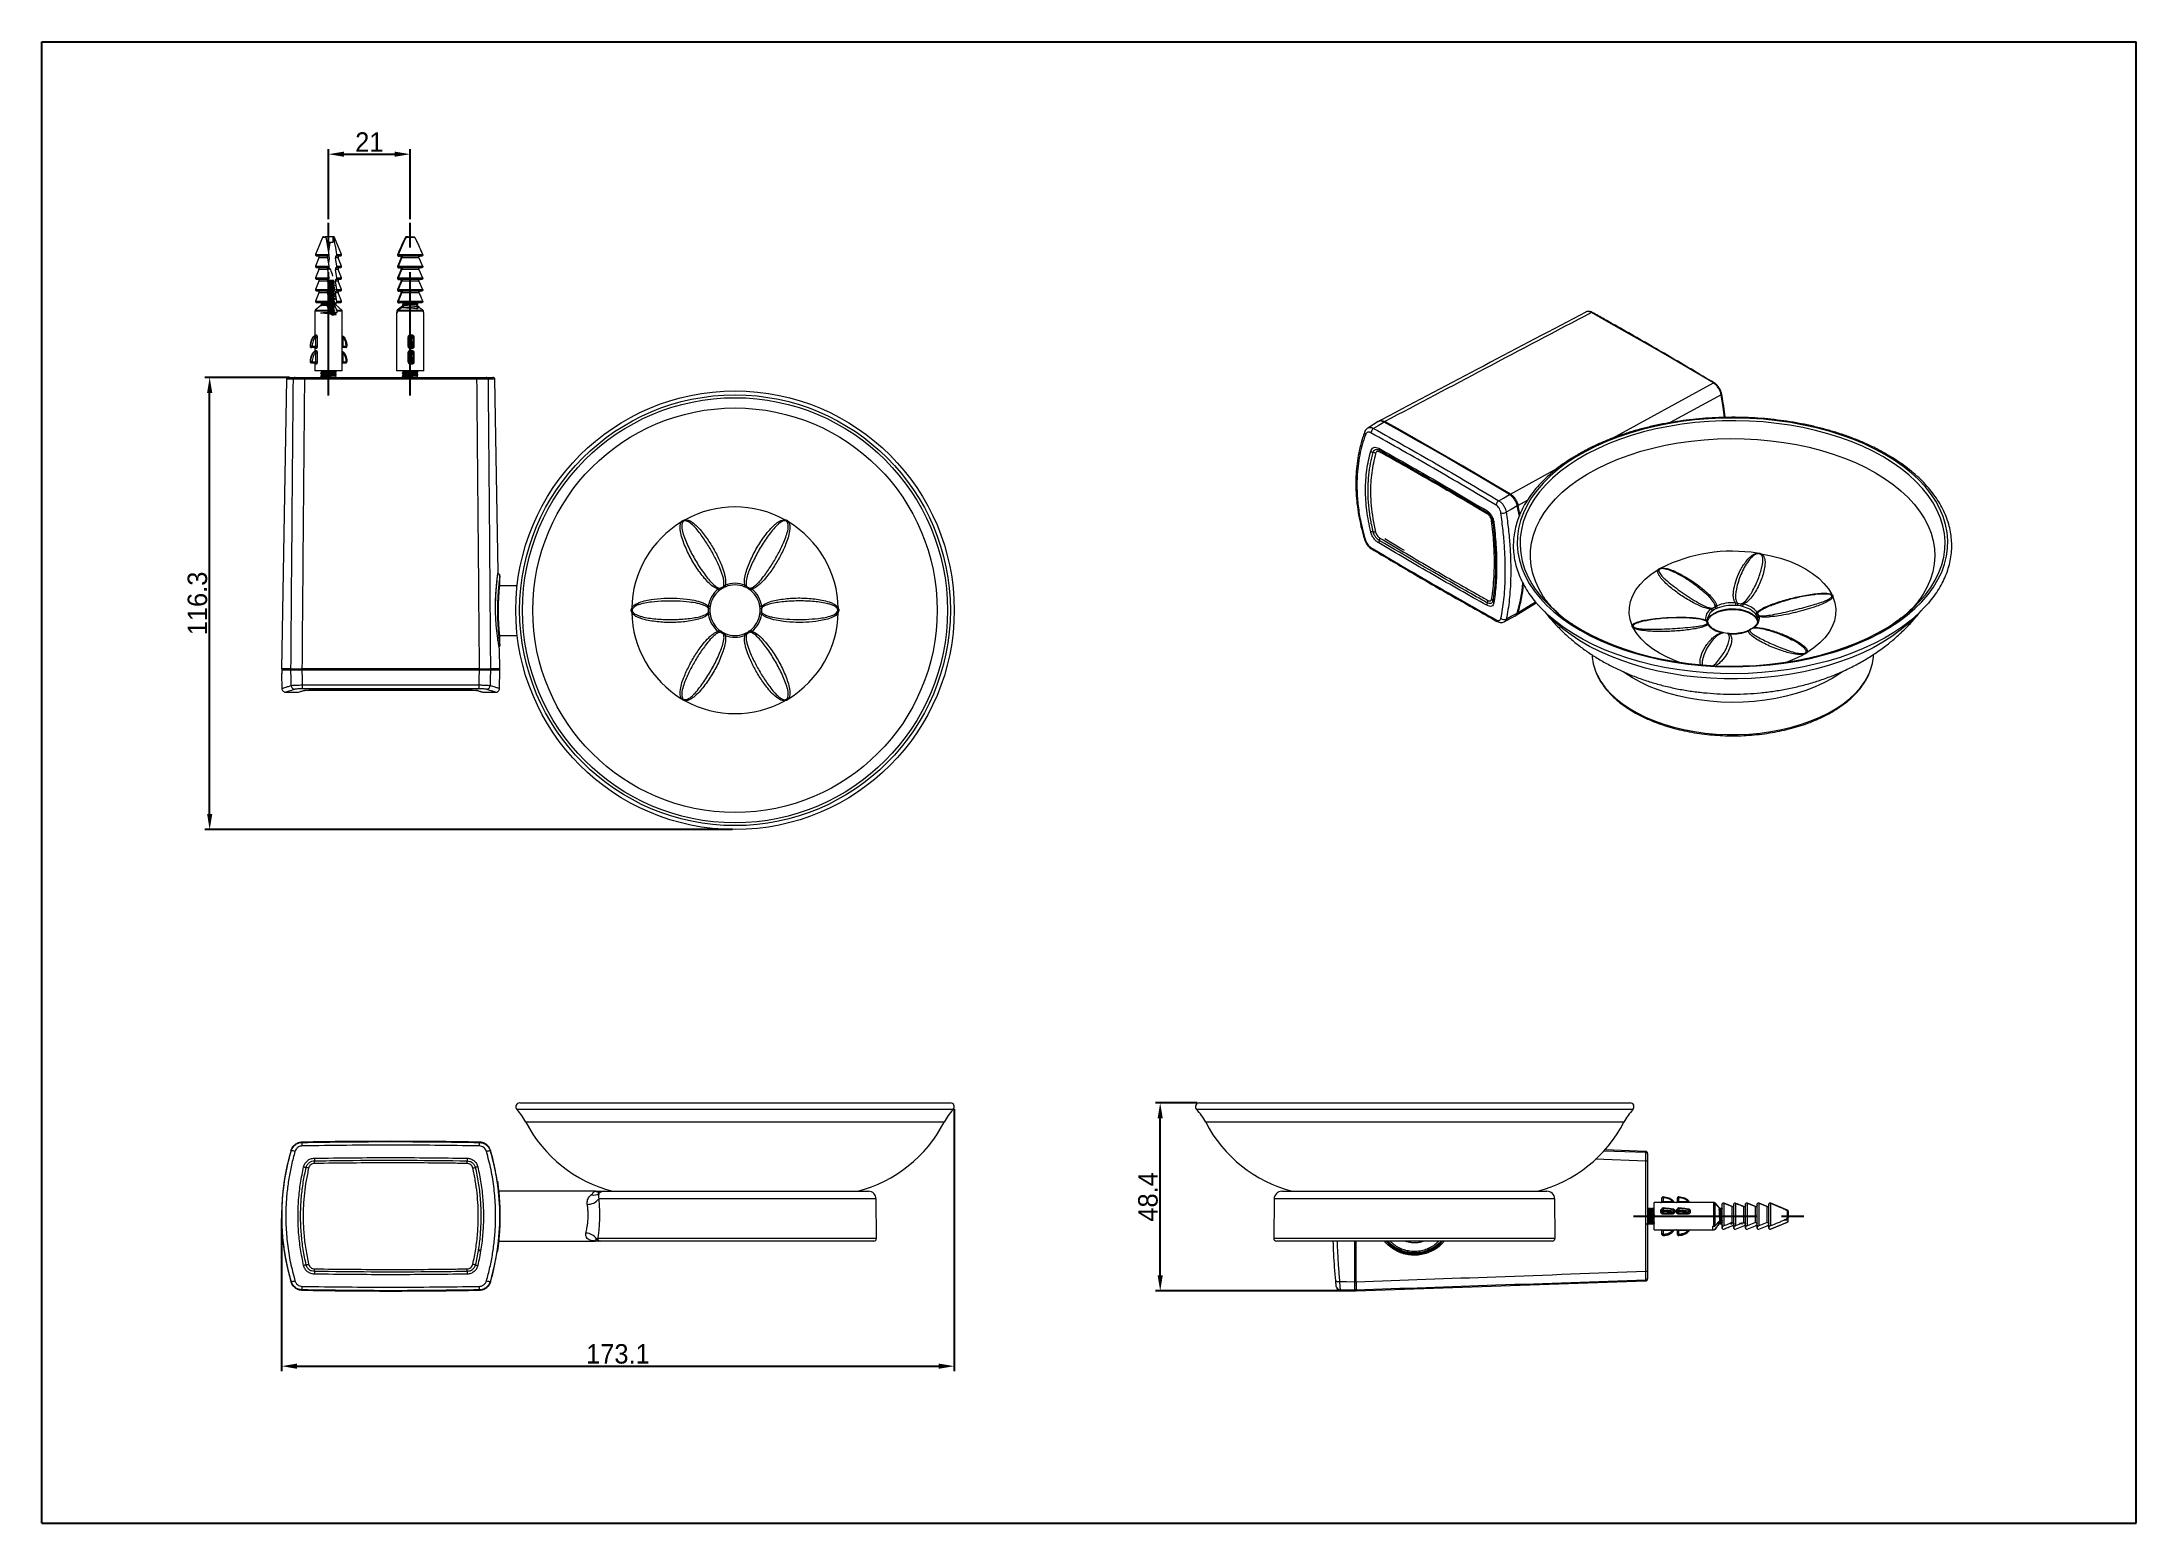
# Model space of a CAD drawing. Header units: millimetres. Extents: x 3754 to 4293, y 1699 to 2080.
import ezdxf

# ---------------------------------------------------------------- set-up
doc = ezdxf.new("R2010")
doc.units = ezdxf.units.MM
doc.linetypes.add('CENTER', pattern=[50.8, 31.75, -6.35, 6.35, -6.35])
doc.layers.add('Center', color=1, linetype='CENTER')
doc.styles.get("Standard").update_dxf_attribs({"font": ''})
doc.styles.get('Standard').set_extended_font_data('Dotum')
doc.dimstyles.new('ISO-25', dxfattribs={"dimtxt": 2.5, "dimasz": 2.5, "dimexe": 1.25, "dimexo": 0.625, "dimtad": 1, "dimzin": 9, "dimdsep": 46, "dimtxsty": 'Standard', "dimcen": 2.5, "dimclrd": 2, "dimclre": 2, "dimclrt": 2, "dimadec": 0, "dimazin": 0, "dimtfac": 1, "dimtmove": 0, "dimatfit": 3, "dimfxl": 0, "dimarcsym": 0})

msp = doc.modelspace()

# ---------------------------------------------------------------- blocks, each defined once
blk = doc.blocks.new('A$C34BC19C4')
at = {"color": 0, "linetype": 'Continuous'}
for p, q in [((0, 0), (0, 604.8)), ((0, 604.8), (855.36, 604.8)), ((855.36, 0), (855.36, 604.8)), ((0, 0), (855.36, 0))]:
    blk.add_line(p, q, dxfattribs=at)
blk = doc.blocks.new('A$C782473BF')
at = {"color": 7, "linetype": 'Continuous', "lineweight": 15}
for p, q in [((1.3, 115.83), (0, 41.32)), ((1.8, 116.32), (3.52, 116.32)), ((50.28, 115.84), (5.89, 115.84)), ((5.9, 116.32), (50.27, 116.32)), ((52.65, 116.32), (54.38, 116.32)), ((55.74, 66.31), (54.88, 115.83)), ((56.18, 63.15), (56.18, 65.24)), ((60.62, 62.72), (56.13, 62.72)), ((112.36, 61.85), (112.84, 62.06)), ((113.09, 61.83), (112.64, 61.5)), ((112.84, 62.06), (113.71, 62.56)), ((113.71, 62.56), (114.13, 62.87)), ((114.3, 62.46), (113.79, 62.23)), ((119.58, 62.23), (119.07, 62.46)), ((119.23, 62.87), (119.65, 62.56)), ((119.65, 62.56), (120.52, 62.06)), ((120.73, 61.5), (120.27, 61.83)), ((120.52, 62.06), (121, 61.85)), ((109.87, 56.92), (109.82, 57.44)), ((109.82, 55.39), (109.87, 55.91)), ((109.87, 55.91), (109.87, 56.92)), ((110.25, 57.37), (110.19, 56.82)), ((110.19, 56.01), (110.25, 55.46)), ((123.17, 56.82), (123.11, 57.37)), ((123.11, 55.46), (123.17, 56.01)), ((123.55, 57.44), (123.49, 56.92)), ((123.49, 56.92), (123.49, 55.91)), ((123.49, 55.91), (123.55, 55.39)), ((56.13, 49.92), (60.64, 49.92)), ((56.18, 47.38), (56.18, 49.49)), ((112.84, 50.77), (112.36, 50.98)), ((112.64, 51.32), (113.09, 51)), ((113.71, 50.26), (112.84, 50.77)), ((114.13, 49.96), (113.71, 50.26)), ((113.79, 50.6), (114.3, 50.37)), ((119.07, 50.37), (119.58, 50.6)), ((119.65, 50.26), (119.23, 49.96)), ((120.52, 50.77), (119.65, 50.26)), ((120.27, 51), (120.73, 51.32)), ((121, 50.98), (120.52, 50.77)), ((56.18, 41.32), (56.09, 46.35)), ((2.43, 41.32), (0, 41.32)), ((0.02, 40.02), (0.09, 36.32)), ((2.43, 41.02), (0.07, 41.02)), ((0.07, 41.02), (0.08, 40.62)), ((0.08, 40.62), (0.08, 40.62)), ((2.43, 41.32), (2.72, 41.32)), ((50.93, 41.32), (5.25, 41.32)), ((50.92, 41.02), (5.25, 41.02)), ((53.46, 41.32), (53.75, 41.32)), ((56.18, 41.32), (53.75, 41.32)), ((56.09, 36.32), (56.17, 41.02)), ((1.13, 35.32), (4.23, 35.32)), ((6.12, 35.82), (50.05, 35.82)), ((50.21, 35.8), (50.3, 35.78)), ((51.94, 35.32), (55.04, 35.32))]:
    blk.add_line(p, q, dxfattribs=at)
at = {"color": 8, "linetype": 'Continuous', "lineweight": 15}
for p, q in [((3.04, 115.83), (1.3, 115.83)), ((54.88, 115.83), (53.14, 115.83)), ((0.06, 40.02), (0.02, 40.02)), ((0.07, 41.02), (0.07, 41.02)), ((56.17, 41.02), (53.75, 41.02))]:
    blk.add_line(p, q, dxfattribs=at)
at = {"color": 7, "linetype": 'Continuous', "lineweight": 15, "flags": 128}
for points in [[(112.64, 61.5), (112.63, 61.51), (112.62, 61.53), (112.59, 61.56), (112.56, 61.6), (112.52, 61.65), (112.47, 61.71), (112.42, 61.78), (112.36, 61.85)], [(114.3, 62.46), (114.29, 62.47), (114.28, 62.49), (114.27, 62.53), (114.25, 62.58), (114.23, 62.64), (114.2, 62.71), (114.17, 62.79), (114.13, 62.87)], [(119.07, 62.46), (119.07, 62.47), (119.08, 62.49), (119.1, 62.53), (119.11, 62.58), (119.14, 62.64), (119.17, 62.71), (119.2, 62.79), (119.23, 62.87)], [(120.73, 61.5), (120.73, 61.51), (120.75, 61.53), (120.77, 61.56), (120.8, 61.6), (120.85, 61.65), (120.89, 61.71), (120.95, 61.78), (121, 61.85)], [(110.25, 57.37), (110.25, 57.37), (110.22, 57.38), (110.18, 57.38), (110.13, 57.39), (110.06, 57.4), (109.99, 57.41), (109.9, 57.42), (109.82, 57.44)], [(110.25, 55.46), (110.25, 55.46), (110.22, 55.45), (110.18, 55.45), (110.13, 55.44), (110.06, 55.43), (109.99, 55.42), (109.9, 55.41), (109.82, 55.39)], [(123.55, 57.44), (123.46, 57.42), (123.38, 57.41), (123.3, 57.4), (123.24, 57.39), (123.18, 57.38), (123.14, 57.38), (123.12, 57.37), (123.11, 57.37)], [(123.55, 55.39), (123.46, 55.41), (123.38, 55.42), (123.3, 55.43), (123.24, 55.44), (123.18, 55.45), (123.14, 55.45), (123.12, 55.46), (123.11, 55.46)], [(112.36, 50.98), (112.42, 51.05), (112.47, 51.11), (112.52, 51.17), (112.56, 51.23), (112.59, 51.27), (112.62, 51.3), (112.63, 51.32), (112.64, 51.32)], [(114.13, 49.96), (114.17, 50.04), (114.2, 50.12), (114.23, 50.19), (114.25, 50.25), (114.27, 50.3), (114.28, 50.34), (114.29, 50.36), (114.3, 50.37)], [(119.23, 49.96), (119.2, 50.04), (119.17, 50.12), (119.14, 50.19), (119.11, 50.25), (119.1, 50.3), (119.08, 50.34), (119.07, 50.36), (119.07, 50.37)], [(121, 50.98), (120.95, 51.05), (120.89, 51.11), (120.85, 51.17), (120.8, 51.23), (120.77, 51.27), (120.75, 51.3), (120.73, 51.32), (120.73, 51.32)], [(0.07, 41.02), (0.08, 40.74), (0.08, 40.62)], [(2.48, 37.05), (2.46, 38.84), (2.43, 41.02)], [(5.25, 41.02), (5.28, 38.84), (5.3, 37.19)], [(50.87, 37.19), (50.89, 38.84), (50.92, 41.02)], [(53.75, 41.02), (53.72, 38.84), (53.69, 37.05)]]:
    blk.add_lwpolyline(points, dxfattribs=at)
at = {"color": 8, "linetype": 'Continuous', "lineweight": 15, "flags": 128}
blk.add_lwpolyline([(0.07, 40.09), (0.07, 40.08), (0.06, 40.02)], dxfattribs=at)
at = {"color": 7, "linetype": 'Continuous', "lineweight": 15}
for radius in [56.41, 55.41, 54.68, 52.03]:
    blk.add_circle((116.68, 56.41), radius, dxfattribs=at)
for centre, radius, start, end in [((1.8, 115.82), 0.5, 90, 179), ((3.53, 115.83), 0.492, 90.8538, 179.8681), ((12.61, 115.96), 6.71, 176.8839, 181.0038), ((43.57, 115.96), 6.71, 358.9953, 3.1153), ((52.65, 115.83), 0.492, 0.1327, 89.1462), ((54.38, 115.82), 0.5, 1, 90), ((116.68, 56.41), 26.58, 61.1704, 118.8296), ((116.68, 56.41), 26.58, 121.1704, 178.8296), ((91.92, 62.45), 20.01, 55.8366, 56.6271), ((123.84, 80.88), 20.01, 183.3728, 184.1631), ((109.58, 80.88), 19.95, 355.8358, 356.6284), ((141.45, 62.45), 20.01, 123.373, 124.1632), ((116.68, 56.41), 26.58, 1.1704, 58.8296), ((116.68, 56.41), 6.94, 128.464, 171.536), ((116.68, 56.41), 6.5, 128.464, 171.536), ((113.26, 62.27), 0.471, 206.5686, 248.6701), ((113.32, 62.3), 0.471, 351.3301, 33.4323), ((116.68, 56.41), 6.94, 68.464, 111.536), ((116.68, 56.41), 6.5, 68.464, 111.536), ((120.04, 62.3), 0.471, 146.5673, 188.6703), ((120.1, 62.27), 0.471, 291.3298, 333.4315), ((116.68, 56.41), 6.5, 8.464, 51.536), ((116.68, 56.41), 6.94, 8.464, 51.536), ((99.06, 74.81), 19.97, 243.3718, 244.1635), ((99.06, 38.02), 19.97, 115.8365, 116.6282), ((116.68, 56.41), 26.58, 181.1704, 238.8296), ((116.68, 56.41), 6.94, 188.464, 231.536), ((109.9, 56.45), 0.471, 51.3282, 93.4342), ((109.9, 56.38), 0.471, 266.5658, 308.6718), ((116.68, 56.41), 6.5, 188.464, 231.536), ((116.68, 56.41), 6.5, 308.464, 351.536), ((116.68, 56.41), 6.94, 308.464, 351.536), ((123.46, 56.45), 0.471, 86.5662, 128.6714), ((123.46, 56.38), 0.471, 231.3286, 273.4338), ((116.68, 56.41), 26.58, 301.1704, 358.8296), ((134.3, 74.82), 19.98, 295.8368, 296.6283), ((134.3, 38.01), 19.98, 63.3717, 64.1632), ((113.26, 50.56), 0.471, 111.3303, 153.4328), ((113.32, 50.52), 0.471, 326.5683, 8.6693), ((116.68, 56.41), 6.94, 248.464, 291.536), ((116.68, 56.41), 6.5, 248.464, 291.536), ((120.04, 50.52), 0.471, 171.3303, 213.4321), ((120.1, 50.56), 0.471, 26.5671, 68.6697), ((0.32, 40.02), 0.3, 146.8603, 181), ((0.37, 41.02), 0.3, 90, 181.0011), ((0.37, 41.02), 0.3, 90.0335, 181.0308), ((2.72, 41.03), 0.294, 91.2294, 182.1325), ((9.46, 41.1), 4.21, 176.8963, 181.0508), ((46.71, 41.1), 4.21, 358.9496, 3.1061), ((53.45, 41.03), 0.294, 357.8712, 88.7683), ((55.87, 41.02), 0.3, 359, 90), ((1.09, 36.32), 1, 180.2998, 272.7748), ((3.49, 37.08), 1.01, 181.6086, 267.2818), ((21.91, 37.01), 16.61, 179.3812, 182.7545), ((34.27, 37.01), 16.6, 357.2442, 0.6201), ((52.69, 37.08), 1.01, 272.7178, 358.3914), ((55.09, 36.32), 1, 267.1929, 359.513), ((91.97, 50.3), 19.91, 303.3704, 304.1646), ((123.85, 31.95), 20.02, 175.8371, 176.6271), ((116.68, 56.41), 26.58, 241.1704, 298.8296), ((109.57, 31.95), 19.96, 3.3718, 4.1641), ((141.4, 50.31), 19.92, 235.8356, 236.6295)]:
    blk.add_arc(centre, radius, start, end, dxfattribs=at)
for points, knots in [([(2.43, 41.32), (2.52, 53.3), (2.71, 78.14), (2.93, 102.97), (3.04, 115.83)], [0, 0, 0, 0, 0.482257, 1, 1, 1, 1]), ([(5.89, 115.84), (5.56, 115.84), (4.88, 115.84), (4, 115.84), (3.34, 115.84), (3.13, 115.83), (3.04, 115.83)], [0, 0, 0, 0, 0.257546, 0.515092, 0.772644, 1, 1, 1, 1]), ([(3.52, 116.32), (3.6, 116.32), (3.78, 116.32), (4.33, 116.32), (5.06, 116.32), (5.62, 116.32), (5.9, 116.32)], [0, 0, 0, 0, 0.227373, 0.48493, 0.742466, 1, 1, 1, 1]), ([(5.89, 115.84), (5.78, 103), (5.55, 78.16), (5.35, 53.32), (5.25, 41.32)], [0, 0, 0, 0, 0.517097, 1, 1, 1, 1]), ([(50.27, 116.32), (50.52, 116.32), (51.05, 116.32), (51.77, 116.32), (52.37, 116.32), (52.56, 116.32), (52.65, 116.32)], [0, 0, 0, 0, 0.226757, 0.484428, 0.742216, 1, 1, 1, 1]), ([(50.93, 41.32), (50.83, 53.32), (50.63, 78.16), (50.4, 103), (50.28, 115.84)], [0, 0, 0, 0, 0.482903, 1, 1, 1, 1]), ([(53.14, 115.83), (53.02, 115.83), (52.8, 115.84), (52.08, 115.84), (51.21, 115.84), (50.58, 115.84), (50.28, 115.84)], [0, 0, 0, 0, 0.257765, 0.515552, 0.773232, 1, 1, 1, 1]), ([(53.14, 115.83), (53.25, 102.97), (53.47, 78.14), (53.66, 53.3), (53.75, 41.32)], [0, 0, 0, 0, 0.517743, 1, 1, 1, 1]), ([(112.36, 61.85), (112.36, 61.85), (111.99, 61.95), (111.14, 62.39), (109.99, 63.35), (108.39, 65.13), (106.53, 67.63), (104.64, 70.94), (103.39, 73.86), (102.76, 75.98), (102.56, 77.23), (102.56, 78.11), (102.7, 78.78), (102.87, 79.07), (102.92, 79.16)], [0, 0, 0, 0, 0.000821, 0.05476, 0.135946, 0.217521, 0.400934, 0.584982, 0.768303, 0.858854, 0.904699, 0.950345, 0.986002, 1, 1, 1, 1]), ([(102.92, 79.16), (102.99, 79.24), (103.13, 79.43), (103.46, 79.64), (103.73, 79.68), (103.86, 79.7)], [0, 0, 0, 0, 0.271909, 0.636289, 1, 1, 1, 1]), ([(103.15, 79.01), (103.12, 78.93), (103, 78.66), (102.95, 78.05), (103.03, 77.25), (103.31, 76.08), (104.03, 74.06), (105.34, 71.25), (107.19, 68.02), (108.93, 65.55), (110.38, 63.75), (111.4, 62.79), (112.24, 62.2), (112.71, 62.09), (112.84, 62.06)], [0, 0, 0, 0, 0.01189, 0.04384, 0.087334, 0.130999, 0.219977, 0.403396, 0.587268, 0.770745, 0.850379, 0.929723, 0.979751, 1, 1, 1, 1]), ([(103.88, 79.43), (103.77, 79.42), (103.58, 79.41), (103.39, 79.29), (103.25, 79.16), (103.2, 79.07), (103.15, 79.01)], [0, 0, 0, 0, 0.365325, 0.660465, 0.725308, 1, 1, 1, 1]), ([(103.86, 79.7), (104.11, 79.68), (104.76, 79.63), (105.86, 78.97), (107.09, 77.91), (108.6, 76.12), (110.26, 73.81), (111.94, 70.91), (113.16, 68.23), (113.89, 66.15), (114.19, 64.73), (114.29, 63.73), (114.18, 63.12), (114.13, 62.87)], [0, 0, 0, 0, 0.034849, 0.092763, 0.18088, 0.269414, 0.430558, 0.592111, 0.75327, 0.856768, 0.910445, 0.963931, 1, 1, 1, 1]), ([(113.71, 62.56), (113.75, 62.67), (113.85, 63.01), (113.85, 63.72), (113.7, 64.65), (113.31, 65.98), (112.53, 67.95), (111.28, 70.53), (109.65, 73.38), (108.08, 75.67), (106.69, 77.47), (105.6, 78.55), (104.65, 79.27), (104.09, 79.39), (103.88, 79.43)], [0, 0, 0, 0, 0.016676, 0.052618, 0.104187, 0.155906, 0.258225, 0.4196, 0.58122, 0.742588, 0.829276, 0.915651, 0.969674, 1, 1, 1, 1]), ([(119.23, 62.87), (119.23, 62.88), (119.13, 63.24), (119.09, 64.2), (119.34, 65.68), (120.09, 67.96), (121.32, 70.81), (123.24, 74.11), (125.15, 76.65), (126.67, 78.26), (127.65, 79.05), (128.42, 79.49), (129.06, 79.7), (129.4, 79.7), (129.5, 79.7)], [0, 0, 0, 0, 0.000821, 0.05476, 0.135946, 0.217521, 0.400934, 0.584982, 0.768303, 0.858854, 0.904699, 0.950345, 0.986002, 1, 1, 1, 1]), ([(129.48, 79.43), (129.4, 79.42), (129.1, 79.39), (128.56, 79.13), (127.9, 78.66), (127.03, 77.83), (125.64, 76.19), (123.86, 73.66), (121.99, 70.43), (120.72, 67.7), (119.89, 65.54), (119.57, 64.18), (119.48, 63.15), (119.61, 62.7), (119.65, 62.56)], [0, 0, 0, 0, 0.01189, 0.04384, 0.087334, 0.130998, 0.219976, 0.403396, 0.587268, 0.770745, 0.850378, 0.929723, 0.979751, 1, 1, 1, 1]), ([(120.52, 62.06), (120.63, 62.09), (120.98, 62.16), (121.59, 62.53), (122.32, 63.11), (123.28, 64.11), (124.6, 65.78), (126.21, 68.15), (127.85, 70.99), (129.05, 73.49), (129.92, 75.59), (130.31, 77.08), (130.46, 78.26), (130.28, 78.81), (130.21, 79.01)], [0, 0, 0, 0, 0.016676, 0.052618, 0.104187, 0.155906, 0.258225, 0.4196, 0.58122, 0.742588, 0.829276, 0.915651, 0.969674, 1, 1, 1, 1]), ([(130.44, 79.16), (130.55, 78.94), (130.82, 78.35), (130.8, 77.06), (130.5, 75.47), (129.71, 73.27), (128.54, 70.67), (126.87, 67.77), (125.16, 65.37), (123.72, 63.7), (122.63, 62.73), (121.82, 62.15), (121.24, 61.94), (121, 61.85)], [0, 0, 0, 0, 0.034849, 0.092762, 0.18088, 0.269414, 0.430558, 0.592111, 0.75327, 0.856768, 0.910445, 0.963931, 1, 1, 1, 1]), ([(130.21, 79.01), (130.15, 79.1), (130.04, 79.26), (129.85, 79.37), (129.67, 79.42), (129.56, 79.42), (129.48, 79.43)], [0, 0, 0, 0, 0.3653251, 0.6604644, 0.7253096, 1, 1, 1, 1]), ([(129.5, 79.7), (129.6, 79.69), (129.84, 79.66), (130.19, 79.48), (130.36, 79.27), (130.44, 79.16)], [0, 0, 0, 0, 0.27191, 0.636291, 1, 1, 1, 1]), ([(56.08, 46.35), (56.08, 46.34), (56.09, 46.33), (56.03, 46.62), (55.92, 47.25), (55.75, 48.26), (55.57, 49.57), (55.4, 50.91), (55.25, 52.43), (55.14, 54.04), (55.07, 55.72), (55.04, 57.41), (55.07, 59.07), (55.14, 60.63), (55.24, 62.08), (55.36, 63.37), (55.48, 64.48), (55.59, 65.35), (55.68, 65.97), (55.73, 66.3), (55.73, 66.31), (55.73, 66.31)], [0, 0, 0, 0, 0.031075, 0.083156, 0.136722, 0.212215, 0.265433, 0.32019, 0.373325, 0.42803, 0.480758, 0.535069, 0.58719, 0.640833, 0.693144, 0.746947, 0.799928, 0.854436, 0.907569, 0.962261, 1, 1, 1, 1]), ([(55.66, 65.77), (55.67, 65.84), (55.7, 66.03), (55.72, 66.21), (55.73, 66.27), (55.74, 66.29), (55.73, 66.29), (55.73, 66.29)], [0, 0, 0, 0, 0.198466, 0.575885, 0.95208, 0.998333, 1, 1, 1, 1]), ([(56.16, 65.39), (56.16, 65.4), (56.15, 65.46), (56.08, 65.58), (55.96, 65.69), (55.81, 65.76), (55.71, 65.76), (55.67, 65.76)], [0, 0, 0, 0, 0.053389, 0.296787, 0.556618, 0.823942, 1, 1, 1, 1]), ([(56.17, 65.24), (56.17, 65.24), (56.17, 65.25), (56.14, 64.97), (56.07, 64.44), (55.97, 63.69), (55.9, 63.01), (55.87, 62.67)], [0, 0, 0, 0, 0.135817, 0.34928, 0.568968, 0.781437, 1, 1, 1, 1]), ([(55.87, 62.67), (55.87, 62.67), (55.83, 62.32), (55.76, 61.56), (55.67, 60.27), (55.6, 58.86), (55.55, 57.39), (55.55, 55.88), (55.57, 54.39), (55.63, 52.94), (55.72, 51.59), (55.83, 50.37), (55.93, 49.33), (56.03, 48.49), (56.11, 47.86), (56.16, 47.49), (56.18, 47.34), (56.18, 47.38), (56.18, 47.38)], [0, 0, 0, 0, 0.000436, 0.070384, 0.142328, 0.212283, 0.284294, 0.354004, 0.425778, 0.496316, 0.568957, 0.639395, 0.711866, 0.781906, 0.853926, 0.924069, 0.996217, 1, 1, 1, 1]), ([(56.18, 49.49), (56.18, 49.49), (56.18, 49.46), (56.16, 49.61), (56.13, 49.95), (56.08, 50.48), (56.02, 51.17), (55.96, 52.01), (55.9, 52.97), (55.85, 54.01), (55.82, 55.14), (55.81, 56.28), (55.82, 57.44), (55.85, 58.56), (55.9, 59.63), (55.95, 60.5), (55.98, 60.97), (56, 61.16)], [0, 0, 0, 0, 0.020792, 0.09346, 0.164316, 0.237233, 0.307853, 0.380509, 0.45069, 0.522893, 0.593002, 0.66516, 0.735596, 0.808116, 0.878758, 0.951471, 1, 1, 1, 1]), ([(56, 61.16), (56.02, 61.5), (56.07, 62.09), (56.13, 62.67), (56.16, 63.02), (56.18, 63.18), (56.18, 63.15), (56.18, 63.15)], [0, 0, 0, 0, 0.282462, 0.494109, 0.711878, 0.921581, 1, 1, 1, 1]), ([(56.07, 62.08), (56.08, 62.17), (56.1, 62.42), (56.14, 62.74), (56.16, 63.01), (56.17, 63.11), (56.18, 63.14), (56.18, 63.14), (56.18, 63.14)], [0, 0, 0, 0, 0.131946, 0.385667, 0.640582, 0.894241, 0.978888, 1, 1, 1, 1]), ([(90.11, 56.96), (90.24, 57.16), (90.61, 57.69), (91.74, 58.32), (93.27, 58.85), (95.57, 59.27), (98.4, 59.56), (101.75, 59.56), (104.69, 59.28), (106.85, 58.86), (108.24, 58.41), (109.15, 58), (109.62, 57.6), (109.82, 57.44)], [0, 0, 0, 0, 0.0348489, 0.0927624, 0.1808799, 0.2694136, 0.4305584, 0.5921105, 0.7532696, 0.8567676, 0.9104445, 0.9639306, 1, 1, 1, 1]), ([(113.79, 62.23), (113.76, 62.22), (113.53, 62.1), (113.3, 61.96), (113.09, 61.83)], [0, 0, 0, 0, 0.0949763, 1, 1, 1, 1]), ([(120.27, 61.83), (120.25, 61.85), (120.03, 61.99), (119.79, 62.12), (119.58, 62.23)], [0, 0, 0, 0, 0.0949744, 1, 1, 1, 1]), ([(123.55, 57.44), (123.55, 57.44), (123.82, 57.71), (124.63, 58.22), (126.04, 58.75), (128.38, 59.24), (131.47, 59.59), (135.29, 59.58), (138.44, 59.2), (140.59, 58.69), (141.77, 58.23), (142.54, 57.79), (143.04, 57.34), (143.21, 57.04), (143.26, 56.96)], [0, 0, 0, 0, 0.000821, 0.05476, 0.135946, 0.217521, 0.400934, 0.584982, 0.768303, 0.858854, 0.904699, 0.950345, 0.986002, 1, 1, 1, 1]), ([(90.11, 55.87), (90.07, 55.97), (89.97, 56.19), (89.95, 56.57), (90.05, 56.83), (90.11, 56.96)], [0, 0, 0, 0, 0.271909, 0.636287, 1, 1, 1, 1]), ([(109.82, 55.39), (109.81, 55.39), (109.54, 55.12), (108.74, 54.61), (107.33, 54.08), (104.98, 53.59), (101.89, 53.23), (98.08, 53.25), (94.93, 53.63), (92.77, 54.14), (91.59, 54.6), (90.83, 55.04), (90.33, 55.49), (90.15, 55.79), (90.11, 55.87)], [0, 0, 0, 0, 0.0008207, 0.0547599, 0.1359458, 0.217521, 0.4009344, 0.5849823, 0.7683029, 0.8588545, 0.904699, 0.9503454, 0.9860023, 1, 1, 1, 1]), ([(90.35, 56.84), (90.3, 56.74), (90.22, 56.56), (90.22, 56.34), (90.27, 56.16), (90.31, 56.07), (90.35, 55.99)], [0, 0, 0, 0, 0.365324, 0.660464, 0.725308, 1, 1, 1, 1]), ([(109.87, 56.92), (109.8, 57), (109.55, 57.26), (108.93, 57.61), (108.06, 57.95), (106.72, 58.28), (104.62, 58.59), (101.75, 58.8), (98.48, 58.8), (95.71, 58.59), (93.45, 58.29), (91.97, 57.89), (90.87, 57.43), (90.49, 56.99), (90.35, 56.84)], [0, 0, 0, 0, 0.016676, 0.052618, 0.104187, 0.155906, 0.258225, 0.4196, 0.58122, 0.742588, 0.829276, 0.915651, 0.969674, 1, 1, 1, 1]), ([(90.35, 55.99), (90.4, 55.93), (90.58, 55.68), (91.08, 55.34), (91.81, 55.01), (92.96, 54.67), (95.08, 54.28), (98.16, 54), (101.89, 54), (104.89, 54.27), (107.17, 54.63), (108.52, 55.03), (109.45, 55.47), (109.78, 55.81), (109.87, 55.91)], [0, 0, 0, 0, 0.01189, 0.04384, 0.087334, 0.130998, 0.219976, 0.403396, 0.587268, 0.770746, 0.850379, 0.929723, 0.979751, 1, 1, 1, 1]), ([(110.19, 56.82), (110.19, 56.79), (110.18, 56.53), (110.19, 56.26), (110.19, 56.01)], [0, 0, 0, 0, 0.0949742, 1, 1, 1, 1]), ([(123.17, 56.01), (123.17, 56.04), (123.19, 56.3), (123.18, 56.57), (123.17, 56.82)], [0, 0, 0, 0, 0.094974, 1, 1, 1, 1]), ([(143.01, 56.84), (142.96, 56.9), (142.79, 57.14), (142.29, 57.49), (141.55, 57.82), (140.4, 58.16), (138.29, 58.54), (135.2, 58.82), (131.47, 58.83), (128.47, 58.56), (126.19, 58.2), (124.85, 57.8), (123.92, 57.36), (123.59, 57.02), (123.49, 56.92)], [0, 0, 0, 0, 0.01189, 0.04384, 0.087334, 0.130998, 0.219977, 0.403396, 0.587268, 0.770745, 0.850379, 0.929723, 0.979751, 1, 1, 1, 1]), ([(123.49, 55.91), (123.57, 55.83), (123.81, 55.56), (124.43, 55.22), (125.3, 54.88), (126.65, 54.55), (128.75, 54.24), (131.61, 54.03), (134.89, 54.03), (137.66, 54.24), (139.91, 54.54), (141.39, 54.94), (142.49, 55.4), (142.87, 55.84), (143.01, 55.99)], [0, 0, 0, 0, 0.016676, 0.052617, 0.104187, 0.155906, 0.258225, 0.4196, 0.58122, 0.742588, 0.829276, 0.915651, 0.969674, 1, 1, 1, 1]), ([(143.26, 55.87), (143.12, 55.67), (142.75, 55.14), (141.62, 54.51), (140.1, 53.98), (137.79, 53.56), (134.96, 53.27), (131.61, 53.27), (128.68, 53.55), (126.51, 53.97), (125.13, 54.42), (124.22, 54.83), (123.74, 55.23), (123.55, 55.39)], [0, 0, 0, 0, 0.034849, 0.092762, 0.18088, 0.269414, 0.430558, 0.592111, 0.75327, 0.856768, 0.910444, 0.96393, 1, 1, 1, 1]), ([(143.01, 55.99), (143.06, 56.09), (143.15, 56.27), (143.14, 56.49), (143.1, 56.67), (143.05, 56.76), (143.01, 56.84)], [0, 0, 0, 0, 0.365324, 0.660464, 0.725309, 1, 1, 1, 1]), ([(143.26, 56.96), (143.3, 56.86), (143.39, 56.64), (143.41, 56.25), (143.31, 56), (143.26, 55.87)], [0, 0, 0, 0, 0.271909, 0.63629, 1, 1, 1, 1]), ([(102.92, 33.67), (102.82, 33.89), (102.54, 34.48), (102.56, 35.77), (102.86, 37.36), (103.66, 39.56), (104.82, 42.15), (106.5, 45.06), (108.21, 47.46), (109.65, 49.13), (110.73, 50.1), (111.55, 50.68), (112.13, 50.89), (112.36, 50.98)], [0, 0, 0, 0, 0.034849, 0.092762, 0.18088, 0.269413, 0.430558, 0.592111, 0.75327, 0.856768, 0.910445, 0.963931, 1, 1, 1, 1]), ([(112.84, 50.77), (112.73, 50.74), (112.38, 50.67), (111.77, 50.3), (111.04, 49.71), (110.09, 48.72), (108.77, 47.05), (107.15, 44.68), (105.51, 41.84), (104.31, 39.34), (103.44, 37.23), (103.05, 35.75), (102.9, 34.57), (103.09, 34.02), (103.15, 33.82)], [0, 0, 0, 0, 0.016676, 0.052617, 0.104187, 0.155906, 0.258225, 0.4196, 0.58122, 0.742588, 0.829276, 0.915651, 0.969674, 1, 1, 1, 1]), ([(114.13, 49.96), (114.14, 49.95), (114.23, 49.58), (114.28, 48.63), (114.03, 47.15), (113.28, 44.87), (112.04, 42.02), (110.12, 38.72), (108.22, 36.18), (106.7, 34.57), (105.71, 33.78), (104.95, 33.34), (104.31, 33.12), (103.96, 33.13), (103.86, 33.13)], [0, 0, 0, 0, 0.0008206, 0.0547597, 0.1359457, 0.2175209, 0.4009342, 0.5849822, 0.7683027, 0.8588544, 0.9046989, 0.9503453, 0.9860022, 1, 1, 1, 1]), ([(103.88, 33.4), (103.96, 33.41), (104.26, 33.44), (104.81, 33.7), (105.47, 34.17), (106.34, 35), (107.72, 36.64), (109.51, 39.17), (111.38, 42.4), (112.64, 45.13), (113.48, 47.29), (113.8, 48.65), (113.89, 49.68), (113.75, 50.13), (113.71, 50.26)], [0, 0, 0, 0, 0.01189, 0.04384, 0.087334, 0.130999, 0.219977, 0.403396, 0.587268, 0.770745, 0.850379, 0.929723, 0.979751, 1, 1, 1, 1]), ([(113.09, 51), (113.11, 50.98), (113.33, 50.84), (113.57, 50.71), (113.79, 50.6)], [0, 0, 0, 0, 0.094977, 1, 1, 1, 1]), ([(129.5, 33.13), (129.26, 33.15), (128.61, 33.2), (127.5, 33.86), (126.28, 34.92), (124.76, 36.71), (123.1, 39.01), (121.43, 41.92), (120.2, 44.6), (119.48, 46.68), (119.17, 48.1), (119.08, 49.1), (119.19, 49.71), (119.23, 49.96)], [0, 0, 0, 0, 0.034849, 0.0927624, 0.18088, 0.2694136, 0.4305585, 0.5921107, 0.7532699, 0.8567679, 0.9104447, 0.9639305, 1, 1, 1, 1]), ([(119.65, 50.26), (119.62, 50.16), (119.51, 49.82), (119.52, 49.1), (119.67, 48.18), (120.05, 46.85), (120.83, 44.88), (122.08, 42.29), (123.72, 39.45), (125.29, 37.16), (126.67, 35.36), (127.76, 34.28), (128.71, 33.56), (129.28, 33.44), (129.48, 33.4)], [0, 0, 0, 0, 0.016675, 0.052617, 0.104187, 0.155906, 0.258225, 0.4196, 0.581221, 0.742588, 0.829276, 0.915651, 0.969674, 1, 1, 1, 1]), ([(119.58, 50.6), (119.6, 50.61), (119.84, 50.72), (120.07, 50.87), (120.27, 51)], [0, 0, 0, 0, 0.094978, 1, 1, 1, 1]), ([(130.21, 33.82), (130.24, 33.9), (130.37, 34.17), (130.42, 34.77), (130.34, 35.58), (130.06, 36.75), (129.33, 38.77), (128.03, 41.58), (126.17, 44.81), (124.43, 47.28), (122.98, 49.07), (121.96, 50.04), (121.12, 50.62), (120.66, 50.74), (120.52, 50.77)], [0, 0, 0, 0, 0.01189, 0.04384, 0.087334, 0.130999, 0.219976, 0.403396, 0.587268, 0.770746, 0.850379, 0.929723, 0.979751, 1, 1, 1, 1]), ([(121, 50.98), (121.01, 50.98), (121.37, 50.88), (122.22, 50.44), (123.38, 49.48), (124.98, 47.69), (126.83, 45.2), (128.73, 41.89), (129.97, 38.97), (130.61, 36.84), (130.8, 35.6), (130.8, 34.71), (130.66, 34.05), (130.49, 33.75), (130.44, 33.67)], [0, 0, 0, 0, 0.000821, 0.05476, 0.135946, 0.217521, 0.400934, 0.584982, 0.768303, 0.858854, 0.904699, 0.950345, 0.986002, 1, 1, 1, 1]), ([(55.97, 46.97), (55.98, 46.98), (56.02, 47), (56.08, 47.07), (56.13, 47.16), (56.15, 47.21), (56.15, 47.22)], [0, 0, 0, 0, 0.064233, 0.488144, 0.846307, 1, 1, 1, 1]), ([(0.08, 40.62), (0.08, 40.55), (0.08, 40.42), (0.08, 40.24), (0.07, 40.1), (0.07, 40.03), (0.07, 40.02), (0.06, 40.02)], [0, 0, 0, 0, 0.213899, 0.42802, 0.642507, 0.857471, 1, 1, 1, 1]), ([(0.08, 40.62), (0.08, 40.61), (0.08, 40.53), (0.08, 40.38), (0.08, 40.21), (0.07, 40.12), (0.07, 40.08), (0.07, 40.08), (0.07, 40.09)], [0, 0, 0, 0, 0.0393026, 0.3194315, 0.6022189, 0.8317949, 0.95471, 1, 1, 1, 1]), ([(2.43, 41.32), (2.55, 41.32), (2.81, 41.32), (3.55, 41.32), (4.4, 41.32), (4.99, 41.32), (5.25, 41.32)], [0, 0, 0, 0, 0.266248, 0.532501, 0.798637, 1, 1, 1, 1]), ([(5.25, 41.02), (4.92, 41.02), (4.24, 41.02), (3.35, 41.02), (2.78, 41.02), (2.52, 41.02), (2.45, 41.02), (2.43, 41.02)], [0, 0, 0, 0, 0.266035, 0.53207, 0.798082, 0.957382, 1, 1, 1, 1]), ([(2.72, 41.32), (2.8, 41.32), (2.99, 41.32), (3.55, 41.32), (4.35, 41.32), (4.96, 41.32), (5.26, 41.32)], [0, 0, 0, 0, 0.201702, 0.467786, 0.733893, 1, 1, 1, 1]), ([(50.92, 41.32), (51.15, 41.32), (51.68, 41.32), (52.44, 41.32), (53.12, 41.32), (53.34, 41.32), (53.46, 41.32)], [0, 0, 0, 0, 0.2017024, 0.4677851, 0.7338939, 1, 1, 1, 1]), ([(53.75, 41.02), (53.62, 41.02), (53.37, 41.02), (52.62, 41.02), (51.82, 41.02), (51.23, 41.02), (50.98, 41.02), (50.92, 41.02)], [0, 0, 0, 0, 0.266033, 0.532069, 0.798079, 0.957381, 1, 1, 1, 1]), ([(50.93, 41.32), (51.26, 41.32), (51.94, 41.32), (52.82, 41.32), (53.45, 41.32), (53.66, 41.32), (53.75, 41.32)], [0, 0, 0, 0, 0.265999, 0.531997, 0.798028, 1, 1, 1, 1]), ([(2.48, 37.05), (2.61, 37.07), (2.86, 37.11), (3.61, 37.15), (4.46, 37.18), (5.05, 37.19), (5.3, 37.19)], [0, 0, 0, 0, 0.266605, 0.533528, 0.799565, 1, 1, 1, 1]), ([(5.32, 36.21), (5.15, 36.21), (4.76, 36.21), (4.19, 36.18), (3.69, 36.13), (3.52, 36.09), (3.44, 36.07)], [0, 0, 0, 0, 0.199797, 0.465329, 0.732459, 1, 1, 1, 1]), ([(5.3, 37.19), (12.9, 37.2), (28.09, 37.22), (43.28, 37.2), (50.87, 37.19)], [0, 0, 0, 0, 0.499916, 1, 1, 1, 1]), ([(50.85, 36.21), (43.27, 36.22), (28.09, 36.24), (12.91, 36.22), (5.32, 36.21)], [0, 0, 0, 0, 0.499915, 1, 1, 1, 1]), ([(5.68, 35.76), (5.77, 35.78), (5.97, 35.82), (6.61, 35.88), (7.46, 35.92), (8.1, 35.93), (8.43, 35.93)], [0, 0, 0, 0, 0.236701, 0.491432, 0.745869, 1, 1, 1, 1]), ([(5.95, 35.8), (5.96, 35.8), (5.97, 35.8), (6.11, 35.82), (6.35, 35.85), (6.72, 35.88), (7.19, 35.9), (7.74, 35.92), (8.18, 35.93), (8.42, 35.92), (8.47, 35.92)], [0, 0, 0, 0, 0.073, 0.180329, 0.315267, 0.466649, 0.630154, 0.795453, 0.963587, 1, 1, 1, 1]), ([(47.75, 35.93), (48.05, 35.93), (48.68, 35.92), (49.52, 35.88), (50.19, 35.83), (50.39, 35.78), (50.5, 35.76)], [0, 0, 0, 0, 0.238869, 0.492606, 0.746161, 1, 1, 1, 1]), ([(47.86, 35.92), (47.95, 35.92), (48.25, 35.92), (48.72, 35.91), (49.25, 35.89), (49.68, 35.86), (50, 35.83), (50.16, 35.81), (50.24, 35.79), (50.22, 35.8), (50.22, 35.8)], [0, 0, 0, 0, 0.0816252, 0.2572229, 0.4325307, 0.6072186, 0.7601856, 0.896527, 0.9928726, 1, 1, 1, 1]), ([(50.2, 35.8), (50.28, 35.78), (50.53, 35.7), (50.89, 35.6), (51.27, 35.48), (51.52, 35.41), (51.64, 35.37), (51.65, 35.37), (51.65, 35.37)], [0, 0, 0, 0, 0.081264, 0.256824, 0.467745, 0.678927, 0.888102, 1, 1, 1, 1]), ([(52.74, 36.07), (52.67, 36.09), (52.53, 36.12), (52.11, 36.17), (51.52, 36.2), (51.08, 36.21), (50.85, 36.21)], [0, 0, 0, 0, 0.208099, 0.472907, 0.736597, 1, 1, 1, 1]), ([(50.87, 37.19), (51.21, 37.19), (51.88, 37.18), (52.76, 37.14), (53.39, 37.1), (53.6, 37.07), (53.69, 37.05)], [0, 0, 0, 0, 0.2642137, 0.5282583, 0.7926832, 1, 1, 1, 1]), ([(103.86, 33.13), (103.76, 33.14), (103.53, 33.17), (103.18, 33.35), (103.01, 33.56), (102.92, 33.67)], [0, 0, 0, 0, 0.271909, 0.636289, 1, 1, 1, 1]), ([(103.15, 33.82), (103.21, 33.73), (103.32, 33.57), (103.52, 33.46), (103.7, 33.41), (103.8, 33.41), (103.88, 33.4)], [0, 0, 0, 0, 0.365323, 0.660466, 0.72531, 1, 1, 1, 1]), ([(129.48, 33.4), (129.59, 33.41), (129.79, 33.42), (129.98, 33.54), (130.11, 33.67), (130.17, 33.75), (130.21, 33.82)], [0, 0, 0, 0, 0.3653229, 0.6604632, 0.7253091, 1, 1, 1, 1]), ([(130.44, 33.67), (130.38, 33.59), (130.24, 33.4), (129.91, 33.18), (129.64, 33.15), (129.5, 33.13)], [0, 0, 0, 0, 0.27191, 0.6362906, 1, 1, 1, 1])]:
    blk.add_open_spline(points, degree=3, knots=knots, dxfattribs=at)
at = {"color": 8, "linetype": 'Continuous', "lineweight": 15}
for points, knots in [([(55.37, 63.03), (55.4, 63.38), (55.47, 64.09), (55.57, 64.89), (55.63, 65.45), (55.67, 65.75), (55.67, 65.74), (55.67, 65.74)], [0, 0, 0, 0, 0.21575, 0.431493, 0.647913, 0.864326, 1, 1, 1, 1]), ([(55.06, 56.89), (55.06, 57.07), (55.06, 57.79), (55.1, 59), (55.17, 60.48), (55.26, 61.85), (55.33, 62.64), (55.37, 63.03)], [0, 0, 0, 0, 0.080799, 0.309848, 0.538903, 0.769449, 1, 1, 1, 1]), ([(0.14, 36.32), (0.13, 36.32), (0.1, 36.31), (0.36, 36.39), (0.83, 36.54), (1.52, 36.76), (2.16, 36.95), (2.48, 37.05)], [0, 0, 0, 0, 0.141511, 0.354402, 0.567295, 0.783647, 1, 1, 1, 1]), ([(3.44, 36.07), (3.13, 35.98), (2.51, 35.78), (1.83, 35.56), (1.36, 35.41), (1.1, 35.33), (1.12, 35.34), (1.13, 35.34)], [0, 0, 0, 0, 0.21291, 0.425818, 0.642147, 0.858474, 1, 1, 1, 1]), ([(4.23, 35.32), (4.23, 35.32), (4.18, 35.31), (4.37, 35.36), (4.8, 35.5), (5.39, 35.67), (5.68, 35.76)], [0, 0, 0, 0, 0.000359, 0.33361, 0.666794, 1, 1, 1, 1]), ([(5.68, 35.76), (5.76, 35.76), (5.86, 35.76), (5.95, 35.8), (5.97, 35.81)], [0, 0, 0, 0, 0.870209, 1, 1, 1, 1]), ([(50.5, 35.76), (50.41, 35.76), (50.31, 35.76), (50.22, 35.8), (50.21, 35.81)], [0, 0, 0, 0, 0.8627014, 1, 1, 1, 1]), ([(50.5, 35.76), (50.79, 35.67), (51.36, 35.5), (51.85, 35.35), (51.91, 35.33), (51.94, 35.32)], [0, 0, 0, 0, 0.333347, 0.666894, 1, 1, 1, 1]), ([(55.04, 35.34), (55.05, 35.34), (55.08, 35.33), (54.71, 35.45), (53.98, 35.68), (53.15, 35.94), (52.74, 36.07)], [0, 0, 0, 0, 0.139774, 0.421092, 0.710543, 1, 1, 1, 1]), ([(53.69, 37.05), (54.11, 36.93), (54.93, 36.67), (55.68, 36.43), (56.07, 36.31), (56.05, 36.32), (56.04, 36.32)], [0, 0, 0, 0, 0.28131, 0.562615, 0.852071, 1, 1, 1, 1])]:
    blk.add_open_spline(points, degree=3, knots=knots, dxfattribs=at)
at = {"color": 7, "linetype": 'Continuous', "lineweight": 15}
blk.add_open_spline([(8.43, 35.93), (14.98, 35.93), (28.09, 35.95), (41.19, 35.93), (47.75, 35.93)], degree=3, dxfattribs=at)
blk = doc.blocks.new('A$C2F6777C5')
at = {"color": 8, "linetype": 'Continuous', "lineweight": 15}
for p, q in [((172.81, 46.71), (60.51, 46.71)), ((170.46, 43.39), (62.86, 43.39)), ((152.97, 23.67), (81.58, 23.67)), ((81.34, 13.56), (153.06, 13.56))]:
    blk.add_line(p, q, dxfattribs=at)
at = {"color": 7, "linetype": 'Continuous', "lineweight": 15}
for p, q in [((61.25, 48.39), (172.07, 48.39)), ((55.79, 26.13), (55.79, 26.13)), ((80.78, 25.65), (55.84, 25.65)), ((83.04, 25.65), (150.97, 25.65)), ((153.06, 13.56), (152.97, 23.67)), ((0.05, 16.49), (0.05, 16.44)), ((0.06, 16.44), (0.05, 16.44)), ((55.83, 12.85), (80.67, 12.85)), ((81.01, 13.42), (81.34, 13.56)), ((82.03, 12.85), (81.65, 12.85)), ((152.36, 12.85), (82.03, 12.85)), ((51.04, 10.53), (50.89, 10.59))]:
    blk.add_line(p, q, dxfattribs=at)
at = {"color": 7, "linetype": 'Continuous', "lineweight": 15, "flags": 128}
for points in [[(5.23, 38.29), (5.26, 38.25), (5.28, 38.22)], [(50.85, 38.22), (50.87, 38.25), (50.9, 38.29)], [(2.46, 36.06), (2.43, 36.09), (2.41, 36.13)], [(53.72, 36.13), (53.7, 36.09), (53.67, 36.06)], [(2.41, 2.37), (2.43, 2.41), (2.46, 2.44)], [(5.28, 0.28), (5.26, 0.25), (5.23, 0.21)], [(50.9, 0.21), (50.87, 0.25), (50.85, 0.28)], [(53.67, 2.44), (53.7, 2.41), (53.72, 2.37)]]:
    blk.add_lwpolyline(points, dxfattribs=at)
at = {"color": 8, "linetype": 'Continuous', "lineweight": 15, "flags": 128}
blk.add_lwpolyline([(0.06, 16.5), (0.06, 16.5), (0.06, 16.44)], dxfattribs=at)
at = {"color": 7, "linetype": 'Continuous', "lineweight": 15}
for centre, radius, start, end in [((61.25, 47.39), 1, 90, 223.0026), ((49.54, 36.48), 15, 27.4409, 43.0026), ((93.92, 59.52), 35, 207.4409, 255.3938), ((139.4, 59.52), 35, 284.6062, 332.5591), ((183.78, 36.48), 15, 136.9974, 152.5591), ((172.07, 47.39), 1, 316.9974, 90), ((28.07, -1211.63), 1250.13, 88.95316, 91.04684), ((28.07, -1211.63), 1250.12, 88.95336, 91.04664), ((-120.57, 35.23), 125.88, 0.9528, 1.3633), ((176.99, 35.22), 126.18, 178.6372, 179.0467), ((59.98, 19.25), 60, 163.6542, 196.3458), ((59.98, 19.25), 59.99, 163.6577, 177.3115), ((2.37, 33.09), 2.98, 69.3308, 88.2492), ((53.76, 33.08), 2.98, 91.751, 110.6688), ((-3.85, 19.25), 59.99, 343.6577, 16.3423), ((-3.85, 19.25), 60, 343.6542, 16.3458), ((0.35, 22.05), 0.3, 177.3115, 180), ((78.77, 25.81), 3.53, 268.0675, 322.7285), ((80.3, 27.03), 2.36, 254.713, 306.1745), ((83.04, 23.68), 1.97, 90.0355, 132.9522), ((150.97, 23.65), 2, 0.5, 90), ((59.98, 19.25), 59.98, 177.8873, 180), ((59.98, 19.25), 59.98, 177.8873, 182.1127), ((59.98, 19.25), 59.98, 180, 182.1127), ((0.35, 16.45), 0.3, 180, 182.6885), ((59.98, 19.25), 59.99, 182.6885, 196.3423), ((78.11, 11.34), 3.58, 35.6417, 87.245), ((81.67, 13.51), 0.664, 187.9279, 268.2548), ((82.03, 13.54), 0.694, 178.9775, 269.4544), ((152.36, 13.55), 0.7, 270, 0.5), ((55.03, 10.31), 0.5, 324.217, 351.8337), ((2.37, 5.41), 2.98, 271.7508, 290.6692), ((28.07, 1250.12), 1250.13, 268.95316, 271.04684), ((28.07, 1250.12), 1250.12, 268.95336, 271.04664), ((-120.56, 3.27), 125.88, 358.6367, 359.0472), ((176.99, 3.28), 126.18, 180.9533, 181.3628), ((53.76, 5.42), 2.98, 249.3312, 268.249)]:
    blk.add_arc(centre, radius, start, end, dxfattribs=at)
for points, knots in [([(2.4, 36.14), (2.53, 36.45), (2.78, 37.08), (3.53, 37.79), (4.38, 38.21), (4.97, 38.27), (5.23, 38.29)], [0, 0, 0, 0, 0.266248, 0.532501, 0.798637, 1, 1, 1, 1]), ([(5.23, 38.29), (4.89, 38.25), (4.22, 38.17), (3.33, 37.63), (2.75, 36.96), (2.5, 36.43), (2.42, 36.18), (2.41, 36.13)], [0, 0, 0, 0, 0.266035, 0.53207, 0.798082, 0.957382, 1, 1, 1, 1]), ([(2.46, 36.06), (2.58, 36.38), (2.84, 37.01), (3.59, 37.72), (4.44, 38.14), (5.03, 38.2), (5.28, 38.22)], [0, 0, 0, 0, 0.266605, 0.533528, 0.799565, 1, 1, 1, 1]), ([(5.28, 38.22), (12.87, 38.32), (28.06, 38.53), (43.25, 38.32), (50.85, 38.22)], [0, 0, 0, 0, 0.499916, 1, 1, 1, 1]), ([(50.85, 38.22), (51.18, 38.18), (51.85, 38.1), (52.73, 37.57), (53.37, 36.87), (53.58, 36.31), (53.67, 36.06)], [0, 0, 0, 0, 0.2642137, 0.5282583, 0.7926832, 1, 1, 1, 1]), ([(50.9, 38.29), (51.24, 38.25), (51.91, 38.17), (52.8, 37.64), (53.43, 36.93), (53.64, 36.38), (53.73, 36.14)], [0, 0, 0, 0, 0.265999, 0.531997, 0.798028, 1, 1, 1, 1]), ([(53.72, 36.13), (53.6, 36.45), (53.34, 37.07), (52.59, 37.79), (51.79, 38.17), (51.21, 38.28), (50.95, 38.28), (50.9, 38.29)], [0, 0, 0, 0, 0.266033, 0.532069, 0.798079, 0.957381, 1, 1, 1, 1]), ([(2.46, 2.44), (2.05, 3.98), (1.23, 7.06), (0.46, 11.85), (0.05, 16.72), (0.05, 21.23), (0.33, 25.29), (0.81, 28.91), (1.49, 32.51), (2.14, 34.88), (2.46, 36.06)], [0, 0, 0, 0, 0.140647, 0.281292, 0.426012, 0.570732, 0.677183, 0.783636, 0.891817, 1, 1, 1, 1]), ([(3.42, 35.87), (3.11, 34.72), (2.48, 32.42), (1.81, 28.87), (1.33, 25.28), (1.05, 21.27), (1.05, 16.89), (1.43, 12.11), (2.18, 7.34), (3, 4.2), (3.42, 2.63)], [0, 0, 0, 0, 0.106461, 0.212921, 0.321092, 0.429261, 0.569911, 0.710562, 0.85528, 1, 1, 1, 1]), ([(5.3, 37.32), (5.13, 37.3), (4.74, 37.27), (4.17, 36.98), (3.67, 36.5), (3.5, 36.08), (3.42, 35.87)], [0, 0, 0, 0, 0.199797, 0.465329, 0.732459, 1, 1, 1, 1]), ([(50.83, 37.32), (43.24, 37.42), (28.07, 37.63), (12.89, 37.42), (5.3, 37.32)], [0, 0, 0, 0, 0.499915, 1, 1, 1, 1]), ([(5.66, 31.94), (5.75, 32.23), (5.95, 32.82), (6.59, 33.54), (7.44, 34.05), (8.08, 34.13), (8.4, 34.16)], [0, 0, 0, 0, 0.236701, 0.491432, 0.745869, 1, 1, 1, 1]), ([(6.3, 31.77), (6.38, 32.01), (6.54, 32.48), (7.06, 33.04), (7.7, 33.4), (8.18, 33.46), (8.42, 33.48)], [0, 0, 0, 0, 0.254412, 0.508826, 0.763136, 1, 1, 1, 1]), ([(8.43, 32.81), (8.25, 32.79), (7.91, 32.75), (7.45, 32.47), (7.1, 32.09), (7, 31.77), (6.94, 31.61)], [0, 0, 0, 0, 0.252763, 0.505191, 0.757898, 1, 1, 1, 1]), ([(8.4, 34.16), (8.41, 34.07), (8.41, 33.9), (8.41, 33.67), (8.41, 33.54), (8.42, 33.48)], [0, 0, 0, 0, 0.361133, 0.722264, 1, 1, 1, 1]), ([(8.42, 33.48), (9.08, 33.49), (12.41, 33.54), (20.63, 33.63), (33.07, 33.66), (42.83, 33.54), (47.71, 33.48)], [0, 0, 0, 0, 0.050889, 0.254448, 0.627198, 1, 1, 1, 1]), ([(8.43, 32.81), (8.42, 32.93), (8.42, 33.17), (8.42, 33.38), (8.42, 33.48)], [0, 0, 0, 0, 0.500003, 1, 1, 1, 1]), ([(47.7, 32.81), (46.37, 32.82), (39.71, 32.92), (26.61, 33.01), (14.85, 32.88), (8.43, 32.81)], [0, 0, 0, 0, 0.101833, 0.509176, 1, 1, 1, 1]), ([(47.7, 32.81), (47.71, 32.93), (47.71, 33.17), (47.71, 33.38), (47.71, 33.48)], [0, 0, 0, 0, 0.5, 1, 1, 1, 1]), ([(49.19, 31.61), (49.13, 31.77), (49.02, 32.11), (48.65, 32.5), (48.2, 32.75), (47.86, 32.79), (47.7, 32.81)], [0, 0, 0, 0, 0.25492, 0.510296, 0.765419, 1, 1, 1, 1]), ([(47.73, 34.16), (47.72, 34.07), (47.72, 33.9), (47.72, 33.67), (47.72, 33.54), (47.71, 33.48)], [0, 0, 0, 0, 0.361131, 0.722265, 1, 1, 1, 1]), ([(47.71, 33.48), (47.96, 33.45), (48.46, 33.4), (49.11, 33.01), (49.6, 32.45), (49.76, 32), (49.83, 31.77)], [0, 0, 0, 0, 0.253478, 0.507007, 0.760976, 1, 1, 1, 1]), ([(47.73, 34.16), (48.03, 34.13), (48.65, 34.06), (49.49, 33.58), (50.17, 32.86), (50.37, 32.25), (50.48, 31.94)], [0, 0, 0, 0, 0.238869, 0.492606, 0.746161, 1, 1, 1, 1]), ([(52.71, 35.87), (52.65, 36.04), (52.51, 36.41), (52.09, 36.88), (51.5, 37.24), (51.05, 37.29), (50.83, 37.32)], [0, 0, 0, 0, 0.208099, 0.472907, 0.736597, 1, 1, 1, 1]), ([(52.71, 2.63), (53.02, 3.78), (53.65, 6.08), (54.32, 9.63), (54.8, 13.22), (55.08, 17.23), (55.08, 21.61), (54.7, 26.39), (53.95, 31.16), (53.13, 34.3), (52.71, 35.87)], [0, 0, 0, 0, 0.106461, 0.212921, 0.321091, 0.429261, 0.569912, 0.710562, 0.85528, 1, 1, 1, 1]), ([(53.67, 36.06), (54.08, 34.52), (54.9, 31.44), (55.67, 26.65), (56.08, 21.78), (56.08, 17.27), (55.8, 13.21), (55.32, 9.59), (54.64, 5.99), (53.99, 3.62), (53.67, 2.44)], [0, 0, 0, 0, 0.140647, 0.281292, 0.426012, 0.570732, 0.677184, 0.783636, 0.891817, 1, 1, 1, 1]), ([(5.66, 6.56), (5.37, 7.95), (4.79, 10.74), (4.32, 14.98), (4.15, 19.25), (4.32, 23.52), (4.79, 27.77), (5.37, 30.55), (5.66, 31.94)], [0, 0, 0, 0, 0.166747, 0.333462, 0.500179, 0.666805, 0.833397, 1, 1, 1, 1]), ([(6.3, 6.73), (6.16, 7.38), (5.73, 9.33), (5.22, 12.64), (4.89, 16.56), (4.84, 20.41), (5.05, 24.21), (5.51, 28.01), (6.04, 30.52), (6.3, 31.77)], [0, 0, 0, 0, 0.0791368, 0.2379439, 0.3967497, 0.5460108, 0.6952721, 0.8476352, 1, 1, 1, 1]), ([(6.94, 31.61), (6.72, 30.54), (6.26, 28.42), (5.82, 25.19), (5.57, 21.97), (5.5, 18.49), (5.67, 14.75), (6.13, 10.79), (6.67, 8.19), (6.94, 6.89)], [0, 0, 0, 0, 0.131055, 0.26211, 0.39118, 0.52025, 0.680311, 0.840373, 1, 1, 1, 1]), ([(5.66, 31.94), (5.74, 31.92), (5.91, 31.88), (6.13, 31.82), (6.25, 31.79), (6.3, 31.77)], [0, 0, 0, 0, 0.3620572, 0.724121, 1, 1, 1, 1]), ([(6.94, 31.61), (6.83, 31.64), (6.59, 31.69), (6.4, 31.75), (6.3, 31.77)], [0, 0, 0, 0, 0.500013, 1, 1, 1, 1]), ([(49.19, 31.61), (49.3, 31.64), (49.54, 31.69), (49.73, 31.75), (49.83, 31.77)], [0, 0, 0, 0, 0.500001, 1, 1, 1, 1]), ([(49.19, 6.89), (49.46, 8.19), (50, 10.79), (50.46, 14.75), (50.63, 18.49), (50.56, 21.97), (50.31, 25.19), (49.87, 28.42), (49.41, 30.54), (49.19, 31.61)], [0, 0, 0, 0, 0.159627, 0.319687, 0.479746, 0.608817, 0.737889, 0.868944, 1, 1, 1, 1]), ([(50.47, 31.94), (50.39, 31.92), (50.22, 31.88), (50, 31.82), (49.88, 31.79), (49.83, 31.77)], [0, 0, 0, 0, 0.362063, 0.724132, 1, 1, 1, 1]), ([(49.83, 31.77), (49.97, 31.12), (50.4, 29.17), (50.91, 25.86), (51.24, 21.94), (51.29, 18.09), (51.08, 14.29), (50.62, 10.49), (50.09, 7.98), (49.83, 6.73)], [0, 0, 0, 0, 0.079136, 0.237942, 0.396746, 0.546008, 0.69527, 0.847635, 1, 1, 1, 1]), ([(50.47, 31.94), (50.76, 30.55), (51.34, 27.77), (51.81, 23.52), (51.98, 19.25), (51.81, 14.98), (51.34, 10.73), (50.76, 7.95), (50.47, 6.56)], [0, 0, 0, 0, 0.166674, 0.333448, 0.50018, 0.666818, 0.833455, 1, 1, 1, 1]), ([(55.49, 28.38), (55.48, 28.42), (55.44, 28.5), (55.38, 28.55), (55.34, 28.58)], [0, 0, 0, 0, 0.460947, 1, 1, 1, 1]), ([(55.53, 28.24), (55.53, 28.25), (55.52, 28.28), (55.55, 28.08), (55.61, 27.64), (55.7, 26.95), (55.8, 26.04), (55.91, 24.94), (56.01, 23.68), (56.09, 22.32), (56.14, 20.85), (56.16, 19.35), (56.15, 17.82), (56.1, 16.35), (56.02, 14.95), (55.91, 13.51), (55.78, 12.28), (55.67, 11.33), (55.59, 10.71), (55.54, 10.32), (55.53, 10.26), (55.53, 10.24)], [0, 0, 0, 0, 0.0155659, 0.069464, 0.1224339, 0.1769826, 0.2298772, 0.2842981, 0.3368941, 0.3909762, 0.4436499, 0.4978278, 0.5508163, 0.6053396, 0.6582394, 0.7126535, 0.7875373, 0.8399371, 0.8938385, 0.9461506, 1, 1, 1, 1]), ([(78.28, 14.91), (78.38, 15.33), (78.54, 16.01), (78.72, 17.15), (78.83, 18.17), (78.88, 19.23), (78.86, 20.29), (78.78, 21.32), (78.69, 21.96), (78.65, 22.28)], [0, 0, 0, 0, 0.203328, 0.335519, 0.467671, 0.600646, 0.733615, 0.86679, 1, 1, 1, 1]), ([(78.65, 22.28), (78.63, 22.59), (78.61, 23.01), (78.81, 23.74), (79.15, 24.3), (79.55, 24.63), (79.68, 24.75)], [0, 0, 0, 0, 0.2958512, 0.3917054, 0.7944503, 1, 1, 1, 1]), ([(79.68, 24.75), (79.72, 24.78), (79.88, 24.93), (80.07, 25.18), (80.35, 25.5), (80.57, 25.63), (80.74, 25.65), (80.77, 25.65), (80.78, 25.65)], [0, 0, 0, 0, 0.0653066, 0.2808623, 0.5009072, 0.8989063, 0.9943148, 1, 1, 1, 1]), ([(80.78, 25.65), (80.78, 25.65), (80.88, 25.65), (81.09, 25.6), (81.37, 25.41), (81.6, 25.21), (81.66, 25.15), (81.7, 25.12)], [0, 0, 0, 0, 0.004477, 0.310418, 0.619001, 0.809028, 1, 1, 1, 1]), ([(80.78, 25.65), (80.78, 25.65), (81.15, 25.65), (81.75, 25.65), (82.43, 25.65), (82.85, 25.65), (82.98, 25.65), (83.04, 25.65)], [0, 0, 0, 0, 0.002669, 0.405015, 0.608314, 0.811127, 1, 1, 1, 1]), ([(81.58, 23.67), (81.62, 23.2), (81.7, 22.26), (81.77, 20.74), (81.79, 19.19), (81.74, 17.65), (81.64, 16.15), (81.51, 14.77), (81.39, 13.95), (81.34, 13.56)], [0, 0, 0, 0, 0.144747, 0.289507, 0.435498, 0.58149, 0.724874, 0.868248, 1, 1, 1, 1]), ([(81.7, 25.12), (81.66, 25.05), (81.56, 24.86), (81.45, 24.43), (81.54, 23.91), (81.58, 23.67)], [0, 0, 0, 0, 0.216243, 0.629623, 1, 1, 1, 1]), ([(0.04, 17.04), (0.04, 16.97), (0.05, 16.84), (0.05, 16.69), (0.05, 16.63), (0.05, 16.61)], [0, 0, 0, 0, 0.41995, 0.839461, 1, 1, 1, 1]), ([(0.05, 16.61), (0.06, 16.57), (0.06, 16.51), (0.06, 16.48), (0.06, 16.48), (0.06, 16.48)], [0, 0, 0, 0, 0.573461, 0.881715, 1, 1, 1, 1]), ([(80.67, 12.85), (80.66, 12.85), (80.43, 12.85), (79.99, 12.89), (79.38, 13.05), (78.85, 13.33), (78.55, 13.63), (78.3, 14.03), (78.18, 14.41), (78.26, 14.8), (78.28, 14.91)], [0, 0, 0, 0, 0.002695, 0.179169, 0.357998, 0.522832, 0.692344, 0.722848, 0.925311, 1, 1, 1, 1]), ([(80.67, 12.85), (80.66, 12.85), (80.66, 12.85), (80.65, 12.85), (80.61, 12.86), (80.58, 12.9), (80.66, 13.04), (80.83, 13.23), (80.95, 13.36), (81.01, 13.42)], [0, 0, 0, 0, 0.003305, 0.021569, 0.118441, 0.385633, 0.761964, 0.881192, 1, 1, 1, 1]), ([(81.65, 12.85), (81.52, 12.85), (81.26, 12.85), (80.98, 12.85), (80.77, 12.85), (80.69, 12.85), (80.67, 12.85), (80.67, 12.85)], [0, 0, 0, 0, 0.212664, 0.425914, 0.813664, 0.996695, 1, 1, 1, 1]), ([(6.3, 6.73), (6.25, 6.71), (6.13, 6.68), (5.91, 6.62), (5.74, 6.58), (5.66, 6.56)], [0, 0, 0, 0, 0.2758668, 0.6379386, 1, 1, 1, 1]), ([(8.4, 4.34), (8.1, 4.37), (7.48, 4.44), (6.64, 4.92), (5.96, 5.64), (5.76, 6.25), (5.66, 6.56)], [0, 0, 0, 0, 0.2389174, 0.4926392, 0.7461772, 1, 1, 1, 1]), ([(6.3, 6.73), (6.4, 6.75), (6.59, 6.81), (6.83, 6.86), (6.94, 6.89)], [0, 0, 0, 0, 0.499994, 1, 1, 1, 1]), ([(8.42, 5.02), (8.17, 5.05), (7.67, 5.1), (7.02, 5.49), (6.53, 6.05), (6.37, 6.5), (6.3, 6.73)], [0, 0, 0, 0, 0.253459, 0.506973, 0.760928, 1, 1, 1, 1]), ([(6.94, 6.89), (7, 6.73), (7.11, 6.39), (7.48, 6), (7.93, 5.75), (8.27, 5.71), (8.43, 5.69)], [0, 0, 0, 0, 0.254907, 0.510268, 0.765372, 1, 1, 1, 1]), ([(8.42, 5.02), (8.42, 5.12), (8.42, 5.33), (8.42, 5.57), (8.43, 5.69)], [0, 0, 0, 0, 0.499995, 1, 1, 1, 1]), ([(8.43, 5.69), (14.85, 5.62), (26.61, 5.49), (39.71, 5.58), (46.37, 5.68), (47.7, 5.69)], [0, 0, 0, 0, 0.490823, 0.898166, 1, 1, 1, 1]), ([(47.7, 5.69), (47.88, 5.71), (48.22, 5.75), (48.68, 6.03), (49.03, 6.41), (49.13, 6.73), (49.19, 6.89)], [0, 0, 0, 0, 0.252773, 0.50521, 0.757924, 1, 1, 1, 1]), ([(47.71, 5.02), (47.71, 5.12), (47.71, 5.33), (47.71, 5.57), (47.7, 5.69)], [0, 0, 0, 0, 0.499995, 1, 1, 1, 1]), ([(49.83, 6.73), (49.75, 6.49), (49.59, 6.02), (49.07, 5.46), (48.43, 5.1), (47.95, 5.04), (47.71, 5.02)], [0, 0, 0, 0, 0.25442, 0.508846, 0.763167, 1, 1, 1, 1]), ([(50.47, 6.56), (50.38, 6.27), (50.18, 5.68), (49.54, 4.96), (48.69, 4.45), (48.05, 4.37), (47.73, 4.34)], [0, 0, 0, 0, 0.23667, 0.491413, 0.745859, 1, 1, 1, 1]), ([(49.83, 6.73), (49.73, 6.75), (49.54, 6.81), (49.3, 6.86), (49.19, 6.89)], [0, 0, 0, 0, 0.5, 1, 1, 1, 1]), ([(49.83, 6.73), (49.88, 6.71), (50, 6.68), (50.22, 6.62), (50.39, 6.58), (50.47, 6.56)], [0, 0, 0, 0, 0.275872, 0.637938, 1, 1, 1, 1]), ([(50.49, 10.49), (50.49, 10.49), (50.48, 10.49), (50.5, 10.49), (50.54, 10.49), (50.63, 10.47), (50.83, 10.41), (51.01, 10.34), (51.13, 10.28)], [0, 0, 0, 0, 0.02268, 0.077188, 0.158935, 0.293822, 0.536716, 1, 1, 1, 1]), ([(5.23, 0.21), (4.89, 0.25), (4.22, 0.33), (3.33, 0.86), (2.7, 1.57), (2.49, 2.12), (2.4, 2.36)], [0, 0, 0, 0, 0.265997, 0.531995, 0.798028, 1, 1, 1, 1]), ([(2.41, 2.37), (2.53, 2.05), (2.79, 1.43), (3.54, 0.71), (4.34, 0.33), (4.92, 0.22), (5.18, 0.22), (5.23, 0.21)], [0, 0, 0, 0, 0.266032, 0.532068, 0.79808, 0.957381, 1, 1, 1, 1]), ([(5.28, 0.28), (4.95, 0.32), (4.28, 0.4), (3.4, 0.93), (2.76, 1.63), (2.55, 2.19), (2.46, 2.44)], [0, 0, 0, 0, 0.264214, 0.528259, 0.792683, 1, 1, 1, 1]), ([(3.42, 2.63), (3.48, 2.46), (3.62, 2.09), (4.04, 1.62), (4.63, 1.26), (5.08, 1.21), (5.3, 1.18)], [0, 0, 0, 0, 0.208101, 0.472909, 0.7366, 1, 1, 1, 1]), ([(50.85, 0.28), (43.26, 0.18), (28.07, -0.03), (12.88, 0.18), (5.28, 0.28)], [0, 0, 0, 0, 0.499916, 1, 1, 1, 1]), ([(5.3, 1.18), (12.89, 1.08), (28.06, 0.87), (43.24, 1.08), (50.83, 1.18)], [0, 0, 0, 0, 0.499915, 1, 1, 1, 1]), ([(8.42, 5.02), (8.41, 4.96), (8.41, 4.83), (8.41, 4.6), (8.41, 4.43), (8.4, 4.34)], [0, 0, 0, 0, 0.277735, 0.638869, 1, 1, 1, 1]), ([(47.71, 5.02), (47.05, 5.01), (43.72, 4.96), (35.5, 4.87), (23.07, 4.84), (13.3, 4.96), (8.42, 5.02)], [0, 0, 0, 0, 0.05089, 0.254449, 0.627198, 1, 1, 1, 1]), ([(47.71, 5.02), (47.72, 4.96), (47.72, 4.83), (47.72, 4.6), (47.72, 4.43), (47.73, 4.34)], [0, 0, 0, 0, 0.277735, 0.638869, 1, 1, 1, 1]), ([(50.83, 1.18), (51, 1.2), (51.39, 1.23), (51.96, 1.52), (52.46, 2), (52.63, 2.42), (52.71, 2.63)], [0, 0, 0, 0, 0.1998, 0.465329, 0.732459, 1, 1, 1, 1]), ([(53.67, 2.44), (53.55, 2.12), (53.29, 1.49), (52.54, 0.78), (51.69, 0.36), (51.1, 0.3), (50.85, 0.28)], [0, 0, 0, 0, 0.266605, 0.533528, 0.799565, 1, 1, 1, 1]), ([(50.9, 0.21), (51.24, 0.25), (51.91, 0.33), (52.8, 0.86), (53.38, 1.54), (53.63, 2.07), (53.71, 2.32), (53.72, 2.37)], [0, 0, 0, 0, 0.266032, 0.532067, 0.798079, 0.95738, 1, 1, 1, 1]), ([(53.73, 2.36), (53.6, 2.05), (53.35, 1.42), (52.6, 0.71), (51.75, 0.29), (51.16, 0.23), (50.9, 0.21)], [0, 0, 0, 0, 0.266248, 0.532502, 0.798636, 1, 1, 1, 1])]:
    blk.add_open_spline(points, degree=3, knots=knots, dxfattribs=at)
for points in [[(8.4, 34.16), (14.96, 34.24), (28.07, 34.4), (41.17, 34.24), (47.73, 34.16)], [(47.73, 4.34), (41.17, 4.26), (28.07, 4.1), (14.96, 4.26), (8.4, 4.34)]]:
    blk.add_open_spline(points, degree=3, dxfattribs=at)
at = {"color": 8, "linetype": 'Continuous', "lineweight": 15}
blk.add_open_spline([(0.05, 16.61), (0.06, 16.58), (0.06, 16.5), (0.06, 16.45), (0.06, 16.44), (0.06, 16.44)], degree=3, knots=[0, 0, 0, 0, 0.271645, 0.711188, 1, 1, 1, 1], dxfattribs=at)
blk = doc.blocks.new('A$C58170C83')
at = {"color": 8, "linetype": 'Continuous', "lineweight": 15}
for p, q in [((112.55, 46.71), (0.25, 46.71)), ((110.2, 43.39), (2.6, 43.39)), ((115.82, 33.43), (102.9, 33.9)), ((105.03, 36.08), (115.83, 35.7)), ((115.83, 35.7), (115.83, 35.9)), ((92.41, 23.67), (20.2, 23.67)), ((20.11, 13.56), (92.5, 13.56)), ((41, 2.37), (41, 12.85)), ((52.06, 10.75), (52.17, 10.8)), ((60.45, 10.8), (60.55, 10.75)), ((63.14, 12.35), (63.54, 12.85)), ((53.2, 10.21), (53.14, 10.37)), ((59.47, 10.36), (59.41, 10.21)), ((41, 0.01), (41, 0.21)), ((115.83, 2.6), (115.83, 2.8))]:
    blk.add_line(p, q, dxfattribs=at)
at = {"color": 7, "linetype": 'Continuous', "lineweight": 15}
for p, q in [((0.99, 48.39), (111.81, 48.39)), ((115.83, 35.9), (105.3, 36.27)), ((115.82, 5.07), (115.82, 33.43)), ((116.31, 35.4), (116.31, 35.2)), ((116.31, 33.3), (116.31, 5.2)), ((20.2, 23.67), (20.11, 13.56)), ((22.2, 25.65), (90.41, 25.65)), ((92.5, 13.56), (92.41, 23.67)), ((91.8, 12.85), (20.81, 12.85)), ((41.31, 2.36), (41.31, 12.85)), ((52.14, 10.52), (52.15, 10.53)), ((60.47, 10.53), (60.47, 10.52)), ((36.22, 0.97), (36.2, 1.18)), ((37.2, 0.07), (41, 0.01)), ((41.31, 0), (115.83, 2.6)), ((41.31, 0), (41.31, 0.21)), ((116.31, 3.3), (116.31, 3.1))]:
    blk.add_line(p, q, dxfattribs=at)
at = {"color": 8, "linetype": 'Continuous', "lineweight": 15, "flags": 128}
for points in [[(57.49, 12.85), (56.56, 12.75), (55.63, 12.78)], [(52.3, 10.74), (52.27, 10.73), (52.11, 10.66)], [(60.5, 10.66), (60.35, 10.73), (60.31, 10.74)]]:
    blk.add_lwpolyline(points, dxfattribs=at)
at = {"color": 7, "linetype": 'Continuous', "lineweight": 15, "flags": 128}
for points in [[(52.06, 10.75), (52.05, 10.73), (52.05, 10.72), (52.04, 10.7), (52.03, 10.69), (52.03, 10.68), (52.02, 10.67), (52.02, 10.66), (52.02, 10.66)], [(52.02, 10.58), (52.02, 10.59), (52.02, 10.66)], [(52.06, 10.75), (52.07, 10.73), (52.08, 10.72), (52.09, 10.7), (52.1, 10.69), (52.1, 10.68), (52.11, 10.67), (52.11, 10.66), (52.11, 10.66)], [(53.09, 10.14), (53.08, 10.14), (53.08, 10.14), (53.08, 10.14), (53.08, 10.13), (53.08, 10.13), (53.08, 10.13), (53.08, 10.13), (53.08, 10.13)], [(53.3, 10.24), (53.28, 10.23), (53.26, 10.23), (53.25, 10.22), (53.23, 10.22), (53.22, 10.22), (53.21, 10.21), (53.21, 10.21), (53.2, 10.21)], [(53.27, 10.14), (53.26, 10.13), (53.21, 10.09)], [(53.3, 10.24), (53.29, 10.22), (53.29, 10.2), (53.28, 10.19), (53.28, 10.17), (53.27, 10.16), (53.27, 10.15), (53.27, 10.15), (53.27, 10.14)], [(59.41, 10.21), (59.41, 10.21), (59.41, 10.21), (59.4, 10.22), (59.39, 10.22), (59.37, 10.22), (59.35, 10.23), (59.34, 10.23), (59.32, 10.24)], [(59.32, 10.24), (59.32, 10.22), (59.33, 10.2), (59.33, 10.19), (59.34, 10.17), (59.34, 10.16), (59.35, 10.15), (59.35, 10.15), (59.35, 10.14)], [(59.41, 10.09), (59.4, 10.1), (59.35, 10.14)], [(59.53, 10.14), (59.53, 10.14), (59.53, 10.14), (59.53, 10.14), (59.54, 10.13), (59.54, 10.13), (59.54, 10.13), (59.54, 10.13), (59.54, 10.13)], [(60.55, 10.75), (60.54, 10.73), (60.53, 10.72), (60.53, 10.7), (60.52, 10.69), (60.51, 10.68), (60.51, 10.67), (60.51, 10.66), (60.5, 10.66)], [(60.6, 10.66), (60.6, 10.66), (60.59, 10.67), (60.59, 10.68), (60.59, 10.69), (60.58, 10.7), (60.57, 10.72), (60.56, 10.73), (60.55, 10.75)], [(60.6, 10.66), (60.6, 10.64), (60.59, 10.58)], [(36.06, 2.63), (36.08, 2.58), (36.14, 2.53), (36.23, 2.49), (36.35, 2.46), (36.5, 2.44), (36.67, 2.43), (36.85, 2.43), (37.04, 2.44)], [(37.04, 2.44), (38.82, 2.41), (41, 2.37)], [(41, 0.21), (38.82, 0.25), (37.18, 0.28)], [(41, 2.37), (41.06, 2.37), (41.12, 2.37), (41.17, 2.38), (41.22, 2.39), (41.26, 2.41), (41.29, 2.42), (41.3, 2.44), (41.31, 2.45)]]:
    blk.add_lwpolyline(points, dxfattribs=at)
at = {"color": 7, "linetype": 'Continuous', "lineweight": 15}
for centre, radius, start, end in [((0.99, 47.39), 1, 90, 223.0026), ((-10.72, 36.48), 15, 27.4409, 43.0026), ((33.66, 59.52), 35, 207.4409, 255.3938), ((79.14, 59.52), 35, 284.6062, 332.5591), ((123.52, 36.48), 15, 136.9974, 152.5591), ((111.81, 47.39), 1, 316.9974, 90), ((115.93, 32.83), 0.607, 51.5872, 100.7994), ((115.81, 35.4), 0.5, 0, 88), ((115.81, 35.2), 0.5, 0.0042, 88.0048), ((22.2, 23.65), 2, 90, 179.5), ((90.41, 23.65), 2, 0.5, 90), ((20.81, 13.55), 0.7, 179.5, 270), ((91.8, 13.55), 0.7, 270, 0.5), ((52.06, 10.75), 0.1, 243.4693, 299.5024), ((52.07, 10.67), 0.1, 243.6934, 302.2615), ((54.51, 10.84), 2.4, 184.3168, 186.2102), ((56.31, 19.25), 9.67, 244.492, 250.508), ((56.31, 19.25), 9.66, 244.492, 250.508), ((53.24, 10.18), 0.1, 192.7361, 251.3026), ((53.3, 10.24), 0.1, 195.4955, 251.5356), ((56.31, 19.25), 9.6, 251.5388, 288.4612), ((59.32, 10.24), 0.1, 288.4675, 344.4981), ((59.38, 10.18), 0.1, 288.6964, 347.2617), ((56.31, 19.25), 9.66, 289.492, 295.508), ((56.31, 19.25), 9.67, 289.492, 295.508), ((60.55, 10.75), 0.1, 240.4974, 296.5309), ((60.55, 10.67), 0.1, 237.7367, 296.3081), ((37.19, 1.28), 1, 185.6362, 269.0066), ((37.21, 1.07), 1, 187.2711, 269.0269), ((41.01, 0.51), 0.3, 268.9929, 359.997), ((41.01, 0.31), 0.3, 269, 360), ((41.21, 1.84), 0.1, 0.0015, 89.0035), ((41.21, 1.44), 0.1, 0, 89.5), ((115.93, 5.67), 0.607, 259.1985, 308.4149), ((115.81, 3.3), 0.5, 271.9952, 359.9962), ((115.81, 3.1), 0.5, 272, 0)]:
    blk.add_arc(centre, radius, start, end, dxfattribs=at)
at = {"color": 8, "linetype": 'Continuous', "lineweight": 15}
for start, end in [(221.8057, 243.4612), (296.5388, 318.1943)]:
    blk.add_arc((56.31, 19.25), 9.6, start, end, dxfattribs=at)
at = {"color": 7, "linetype": 'Continuous', "lineweight": 15}
for points, knots in [([(115.82, 33.43), (115.82, 33.75), (115.82, 34.38), (115.83, 35.13), (115.83, 35.6), (115.83, 35.67), (115.83, 35.7)], [0, 0, 0, 0, 0.257765, 0.515552, 0.773232, 1, 1, 1, 1]), ([(116.31, 35.2), (116.31, 35.17), (116.31, 35.12), (116.31, 34.72), (116.31, 34.1), (116.31, 33.57), (116.31, 33.3)], [0, 0, 0, 0, 0.226757, 0.484428, 0.742216, 1, 1, 1, 1]), ([(36.06, 2.63), (35.96, 3.78), (35.77, 6.09), (35.55, 9.5), (35.47, 11.77), (35.42, 12.85)], [0, 0, 0, 0, 0.343622, 0.687242, 1, 1, 1, 1]), ([(49.03, 12.85), (49.08, 12.79), (49.46, 12.29), (50.36, 11.53), (51.72, 10.64), (53.21, 10), (54.79, 9.62), (56.41, 9.5), (58.04, 9.66), (59.63, 10.08), (61.13, 10.77), (62.29, 11.56), (62.92, 12.14), (63.14, 12.35)], [0, 0, 0, 0, 0.01542, 0.119101, 0.221408, 0.32371, 0.425816, 0.527917, 0.631135, 0.734356, 0.8381, 0.94185, 1, 1, 1, 1]), ([(63.24, 12.85), (62.9, 12.51), (62.19, 11.79), (60.89, 10.94), (59.43, 10.28), (57.87, 9.89), (56.28, 9.76), (54.7, 9.9), (53.16, 10.3), (51.72, 10.95), (50.43, 11.77), (49.76, 12.51), (49.44, 12.85)], [0, 0, 0, 0, 0.09279, 0.195629, 0.298465, 0.400991, 0.503515, 0.605178, 0.706843, 0.808464, 0.910088, 1, 1, 1, 1]), ([(52.14, 10.52), (52.13, 10.52), (52.11, 10.53), (52.08, 10.55), (52.05, 10.56), (52.03, 10.58), (52.02, 10.58), (52.02, 10.58)], [0, 0, 0, 0, 0.115873, 0.231403, 0.390271, 0.636174, 1, 1, 1, 1]), ([(52.12, 10.58), (52.12, 10.58), (52.11, 10.57), (52.11, 10.56), (52.12, 10.55), (52.13, 10.54), (52.13, 10.54), (52.14, 10.53), (52.15, 10.53), (52.15, 10.53)], [0, 0, 0, 0, 0.423584, 0.685289, 0.829287, 0.860683, 0.916935, 0.950033, 1, 1, 1, 1]), ([(53.09, 10.14), (53.08, 10.19), (53.07, 10.29), (53, 10.42), (52.91, 10.52), (52.83, 10.58), (52.76, 10.62), (52.68, 10.65), (52.57, 10.67), (52.43, 10.67), (52.28, 10.63), (52.19, 10.56), (52.15, 10.53)], [0, 0, 0, 0, 0.149147, 0.305421, 0.384168, 0.45063, 0.481929, 0.535222, 0.588404, 0.673709, 0.823325, 1, 1, 1, 1]), ([(53.21, 10.09), (53.2, 10.09), (53.2, 10.09), (53.17, 10.1), (53.14, 10.11), (53.11, 10.12), (53.09, 10.13), (53.08, 10.13)], [0, 0, 0, 0, 0.440257, 0.615089, 0.791991, 0.910191, 1, 1, 1, 1]), ([(53.14, 10.16), (53.14, 10.15), (53.14, 10.14), (53.13, 10.13), (53.12, 10.13), (53.11, 10.13), (53.1, 10.14), (53.1, 10.14), (53.09, 10.14), (53.09, 10.14), (53.09, 10.14)], [0, 0, 0, 0, 0.5082573, 0.6902636, 0.7722934, 0.8483613, 0.8997988, 0.9355746, 0.9831353, 1, 1, 1, 1]), ([(53.14, 10.16), (53.15, 10.16), (53.16, 10.18), (53.18, 10.19), (53.2, 10.21), (53.2, 10.21)], [0, 0, 0, 0, 0.163628, 0.818142, 1, 1, 1, 1]), ([(59.41, 10.21), (59.42, 10.21), (59.44, 10.19), (59.46, 10.18), (59.47, 10.16), (59.47, 10.16)], [0, 0, 0, 0, 0.180931, 0.904652, 1, 1, 1, 1]), ([(59.54, 10.13), (59.53, 10.13), (59.51, 10.12), (59.47, 10.11), (59.44, 10.1), (59.42, 10.09), (59.41, 10.09), (59.41, 10.09)], [0, 0, 0, 0, 0.115864, 0.23141, 0.390269, 0.636175, 1, 1, 1, 1]), ([(59.47, 10.16), (59.48, 10.2), (59.51, 10.29), (59.59, 10.43), (59.7, 10.54), (59.81, 10.61), (59.9, 10.65), (59.99, 10.68), (60.1, 10.7), (60.27, 10.69), (60.4, 10.64), (60.47, 10.6), (60.5, 10.58)], [0, 0, 0, 0, 0.109382, 0.284574, 0.388358, 0.455166, 0.523144, 0.562871, 0.645571, 0.740388, 0.922419, 1, 1, 1, 1]), ([(59.53, 10.14), (59.53, 10.14), (59.52, 10.14), (59.52, 10.14), (59.51, 10.13), (59.5, 10.13), (59.49, 10.13), (59.47, 10.14), (59.47, 10.15), (59.47, 10.16)], [0, 0, 0, 0, 0.049971, 0.083075, 0.139323, 0.170723, 0.314706, 0.576416, 1, 1, 1, 1]), ([(60.47, 10.53), (60.43, 10.56), (60.35, 10.62), (60.21, 10.67), (60.08, 10.67), (59.98, 10.66), (59.9, 10.64), (59.82, 10.6), (59.73, 10.54), (59.63, 10.44), (59.56, 10.3), (59.54, 10.2), (59.53, 10.14)], [0, 0, 0, 0, 0.149145, 0.30542, 0.384166, 0.450629, 0.481927, 0.53522, 0.588403, 0.673708, 0.823324, 1, 1, 1, 1]), ([(60.59, 10.58), (60.59, 10.58), (60.59, 10.57), (60.56, 10.56), (60.53, 10.55), (60.5, 10.53), (60.48, 10.52), (60.47, 10.52)], [0, 0, 0, 0, 0.440256, 0.615095, 0.79199, 0.910187, 1, 1, 1, 1]), ([(60.5, 10.58), (60.5, 10.58), (60.51, 10.57), (60.51, 10.56), (60.5, 10.55), (60.49, 10.54), (60.49, 10.54), (60.48, 10.54), (60.47, 10.53), (60.47, 10.53), (60.47, 10.53)], [0, 0, 0, 0, 0.5082507, 0.6902603, 0.772287, 0.8483489, 0.8997815, 0.93556, 0.98312, 1, 1, 1, 1]), ([(60.5, 10.58), (60.5, 10.59), (60.5, 10.61), (60.5, 10.64), (60.5, 10.66), (60.5, 10.66)], [0, 0, 0, 0, 0.163628, 0.818142, 1, 1, 1, 1]), ([(36.2, 1.18), (36.2, 1.2), (36.19, 1.23), (36.16, 1.52), (36.12, 2), (36.08, 2.42), (36.06, 2.63)], [0, 0, 0, 0, 0.1998, 0.465329, 0.732459, 1, 1, 1, 1]), ([(37.04, 2.44), (37.06, 2.12), (37.09, 1.49), (37.14, 0.78), (37.17, 0.36), (37.17, 0.3), (37.18, 0.28)], [0, 0, 0, 0, 0.266605, 0.533528, 0.799565, 1, 1, 1, 1]), ([(41, 0.21), (41, 0.25), (41, 0.33), (41, 0.86), (41, 1.54), (41, 2.07), (41, 2.32), (41, 2.37)], [0, 0, 0, 0, 0.266032, 0.532067, 0.798079, 0.95738, 1, 1, 1, 1]), ([(41.31, 2.36), (53.29, 2.8), (78.12, 3.7), (102.96, 4.61), (115.82, 5.07)], [0, 0, 0, 0, 0.482257, 1, 1, 1, 1]), ([(115.83, 2.8), (102.98, 2.35), (78.14, 1.49), (53.3, 0.63), (41.31, 0.21)], [0, 0, 0, 0, 0.517097, 1, 1, 1, 1]), ([(41.31, 2.45), (41.31, 2.24), (41.31, 1.74), (41.31, 1.1), (41.31, 0.62), (41.31, 0.55), (41.31, 0.51)], [0, 0, 0, 0, 0.201703, 0.467787, 0.733894, 1, 1, 1, 1]), ([(41.31, 2.36), (41.31, 2.05), (41.31, 1.42), (41.31, 0.71), (41.31, 0.29), (41.31, 0.23), (41.31, 0.21)], [0, 0, 0, 0, 0.266248, 0.532502, 0.798636, 1, 1, 1, 1]), ([(115.83, 2.8), (115.83, 2.84), (115.83, 2.92), (115.83, 3.45), (115.82, 4.19), (115.82, 4.79), (115.82, 5.07)], [0, 0, 0, 0, 0.257547, 0.515091, 0.772643, 1, 1, 1, 1]), ([(116.31, 5.2), (116.31, 4.96), (116.31, 4.46), (116.31, 3.84), (116.31, 3.4), (116.31, 3.33), (116.31, 3.3)], [0, 0, 0, 0, 0.227373, 0.484931, 0.742466, 1, 1, 1, 1])]:
    blk.add_open_spline(points, degree=3, knots=knots, dxfattribs=at)
at = {"color": 8, "linetype": 'Continuous', "lineweight": 15}
for points, knots in [([(36.4, 12.85), (36.44, 11.77), (36.53, 9.47), (36.74, 5.99), (36.94, 3.62), (37.04, 2.44)], [0, 0, 0, 0, 0.306522, 0.65326, 1, 1, 1, 1]), ([(63.95, 12.85), (63.76, 12.59), (63.39, 12.08), (62.47, 11.3), (61.29, 10.46), (59.74, 9.75), (58.1, 9.31), (56.42, 9.15), (54.75, 9.27), (53.12, 9.67), (51.58, 10.33), (50.18, 11.25), (49.18, 12.11), (48.74, 12.7), (48.63, 12.85)], [0, 0, 0, 0, 0.054152, 0.108251, 0.204679, 0.3011, 0.396943, 0.492782, 0.587577, 0.682376, 0.777436, 0.872502, 0.968987, 1, 1, 1, 1]), ([(50.09, 12.85), (50.3, 12.62), (50.84, 12.04), (51.96, 11.34), (53.31, 10.71), (54.77, 10.33), (56.27, 10.19), (57.78, 10.32), (59.25, 10.69), (60.64, 11.32), (61.76, 12.04), (62.35, 12.63), (62.57, 12.85)], [0, 0, 0, 0, 0.0660296, 0.1722521, 0.2815187, 0.3875635, 0.4967245, 0.6036335, 0.7137494, 0.8211955, 0.9318138, 1, 1, 1, 1]), ([(58.75, 12.85), (58.58, 12.78), (58.05, 12.56), (57.1, 12.39), (55.95, 12.35), (54.84, 12.49), (54.15, 12.74), (53.83, 12.85)], [0, 0, 0, 0, 0.111492, 0.33912, 0.567575, 0.796032, 1, 1, 1, 1]), ([(53.03, 10.4), (53.07, 10.35), (53.12, 10.27), (53.14, 10.19), (53.14, 10.16)], [0, 0, 0, 0, 0.6751526, 1, 1, 1, 1]), ([(37.18, 0.28), (37.19, 0.14), (37.21, 0), (37.2, 0.07), (37.2, 0.07)], [0, 0, 0, 0, 0.9998316, 1, 1, 1, 1])]:
    blk.add_open_spline(points, degree=3, knots=knots, dxfattribs=at)
blk = doc.blocks.new('A$C406658F6')
at = {"color": 8, "linetype": 'Continuous', "lineweight": 15}
for p, q in [((66.06, 76.56), (92.01, 90.76)), ((94.03, 87.73), (80.86, 80.56)), ((39.78, 62.19), (51.87, 68.81)), ((44.14, 60.57), (41.77, 59.28)), ((42.09, 56.53), (41.56, 59.16)), ((41.77, 31.71), (46.21, 34.5)), ((102.35, 27.68), (102.12, 27.65))]:
    blk.add_line(p, q, dxfattribs=at)
at = {"color": 7, "linetype": 'Continuous', "lineweight": 15}
for p, q in [((5.78, 80.82), (3.07, 79.16)), ((41.57, 59.33), (42.14, 56.52)), ((42.25, 56.96), (41.77, 59.28)), ((41.26, 31), (46.42, 34.24)), ((91.37, 32.59), (91.77, 32.8)), ((92.07, 32.34), (91.72, 32.03)), ((91.77, 32.8), (92.49, 33.21)), ((92.49, 33.21), (92.81, 33.42)), ((93.08, 32.81), (92.64, 32.66)), ((98.24, 33.53), (97.68, 33.53)), ((97.73, 34.19), (98.22, 34.1)), ((98.22, 34.1), (99.19, 33.95)), ((99.53, 33.24), (99.01, 33.41)), ((99.19, 33.95), (99.71, 33.88)), ((38.21, 29.33), (40.99, 30.84)), ((55.82, 28.7), (55.58, 28.85)), ((90.24, 29.49), (90.05, 29.75)), ((90.5, 28.93), (90.24, 29.49)), ((90.49, 29.37), (90.57, 29.11)), ((90.58, 28.61), (90.5, 28.93)), ((101.4, 27.24), (101.08, 26.98)), ((102.12, 27.65), (101.4, 27.24)), ((101.99, 27.63), (101.97, 27.62)), ((102.52, 27.82), (102.12, 27.65)), ((102.27, 27.79), (102.26, 27.79)), ((103.11, 31.04), (102.91, 31.29)), ((103.31, 31.8), (103.39, 31.53)), ((103.4, 30.23), (103.32, 30.6)), ((103.39, 31.53), (103.65, 30.97)), ((103.65, 30.97), (103.84, 30.66)), ((94.7, 26.51), (94.18, 26.53)), ((95.67, 26.36), (94.7, 26.51)), ((96.15, 26.22), (95.67, 26.36)), ((96.18, 26.28), (96.18, 26.28))]:
    blk.add_line(p, q, dxfattribs=at)
at = {"color": 7, "linetype": 'Continuous', "lineweight": 15, "flags": 128}
for points in [[(92.01, 90.76), (88.09, 93.1), (84.17, 95.41), (80.24, 97.71), (76.32, 99.98), (72.4, 102.24), (68.47, 104.47), (64.55, 106.69), (60.63, 108.88)], [(94.03, 87.73), (94.09, 87.78), (94.13, 87.82), (94.16, 87.86), (94.17, 87.91), (94.17, 87.93)], [(39.78, 62.19), (35.74, 64.6), (31.7, 66.98), (27.67, 69.35), (23.63, 71.69), (19.59, 74.01), (15.55, 76.31), (11.51, 78.59), (7.48, 80.84)], [(136.13, 72.38), (133.54, 73.78), (130.8, 75.09), (127.92, 76.29), (124.91, 77.38), (121.79, 78.36), (118.56, 79.22), (115.25, 79.95), (111.86, 80.57), (108.41, 81.06), (104.91, 81.42), (101.38, 81.65), (97.83, 81.75), (94.28, 81.71), (90.74, 81.55), (87.22, 81.25), (83.75, 80.83), (80.33, 80.28), (76.98, 79.6), (73.7, 78.8), (70.53, 77.88), (67.46, 76.85), (64.52, 75.7), (61.7, 74.45), (59.04, 73.09), (56.53, 71.64), (54.18, 70.1), (52.01, 68.48), (50.02, 66.78), (48.23, 65.01), (46.64, 63.18), (45.25, 61.29), (44.08, 59.35), (43.12, 57.38), (42.39, 55.37), (41.88, 53.34), (41.59, 51.3), (41.54, 49.25), (41.71, 47.2), (42.11, 45.16), (42.73, 43.14), (43.57, 41.15), (44.64, 39.19), (45.92, 37.28), (47.41, 35.42), (49.1, 33.62), (50.99, 31.88), (53.07, 30.22), (55.33, 28.63), (57.76, 27.14), (60.35, 25.74), (63.09, 24.43), (65.97, 23.23), (68.98, 22.14), (72.1, 21.16), (75.33, 20.3), (78.64, 19.56), (82.03, 18.95), (85.48, 18.46), (88.98, 18.1), (92.51, 17.87), (96.06, 17.77), (99.61, 17.81), (103.15, 17.97), (106.66, 18.27), (110.14, 18.69), (113.56, 19.24), (116.91, 19.92), (120.18, 20.72), (123.36, 21.64), (126.43, 22.67), (129.37, 23.82), (132.18, 25.07), (134.85, 26.43), (137.36, 27.88), (139.71, 29.42), (141.88, 31.04), (143.87, 32.74), (145.66, 34.51), (147.25, 36.34), (148.64, 38.23), (149.81, 40.17), (150.77, 42.14), (151.5, 44.15), (152.01, 46.18), (152.29, 48.22), (152.35, 50.27), (152.18, 52.32), (151.78, 54.36), (151.16, 56.38), (150.31, 58.37), (149.25, 60.32), (147.97, 62.24), (146.48, 64.1), (144.79, 65.9), (142.9, 67.64), (140.82, 69.3), (138.56, 70.88), (136.13, 72.38)], [(7.27, 80.71), (5.74, 79.78), (4.59, 79.07)], [(39.56, 62.07), (35.52, 64.47), (31.49, 66.86), (27.45, 69.22), (23.41, 71.56), (19.37, 73.88), (15.34, 76.18), (11.3, 78.45), (7.27, 80.71)], [(36.82, 60.47), (38, 61.16), (39.56, 62.07)], [(41.56, 59.16), (41.59, 59.18), (41.62, 59.21), (41.64, 59.23), (41.65, 59.26), (41.65, 59.28), (41.63, 59.3), (41.6, 59.32), (41.57, 59.33)], [(41.56, 59.16), (39.99, 58.24), (38.72, 57.5)], [(104.35, 46.82), (106.88, 46.32), (109.3, 45.67), (111.6, 44.89), (113.76, 43.97), (115.74, 42.93), (117.53, 41.79), (119.12, 40.55), (120.48, 39.22), (121.6, 37.82), (122.48, 36.36)], [(46.2, 37.73), (46.59, 37.19), (48.06, 35.35), (49.73, 33.57), (51.6, 31.86), (53.65, 30.22), (55.88, 28.65), (58.28, 27.18), (60.83, 25.79), (63.54, 24.51), (66.38, 23.32), (69.35, 22.25), (72.43, 21.28), (75.61, 20.43), (78.88, 19.7), (82.23, 19.1), (85.63, 18.61), (89.08, 18.26), (92.57, 18.03), (96.07, 17.94), (99.57, 17.97), (103.07, 18.13), (106.54, 18.42), (109.97, 18.84), (113.34, 19.38), (116.65, 20.05), (119.88, 20.84), (123.01, 21.75), (126.04, 22.77), (128.94, 23.9), (131.72, 25.14), (134.35, 26.47), (136.83, 27.9), (139.15, 29.42), (141.29, 31.03), (143.25, 32.7), (145.01, 34.45), (146.59, 36.26), (147.23, 37.09)], [(71.13, 28.42), (70.63, 29.93), (70.38, 31.47), (70.41, 33.01), (70.71, 34.55), (71.27, 36.06), (72.09, 37.52), (73.16, 38.94), (74.48, 40.28), (76.02, 41.55), (77.77, 42.71)], [(147.27, 34.01), (146.64, 33.31), (144.89, 31.52), (142.94, 29.79), (140.8, 28.15), (138.49, 26.58), (136.01, 25.11), (133.37, 23.72), (130.59, 22.44), (127.67, 21.26), (124.63, 20.19), (121.48, 19.23), (118.22, 18.39), (114.89, 17.67), (111.48, 17.08), (108.01, 16.61), (104.49, 16.27), (100.95, 16.06), (97.39, 15.97), (93.83, 16.02), (90.28, 16.2), (86.76, 16.51), (83.28, 16.95), (79.85, 17.51), (76.49, 18.2), (73.22, 19.01), (70.04, 19.94), (66.97, 20.98), (64.02, 22.13), (61.2, 23.39), (58.52, 24.75), (56, 26.21), (53.65, 27.75), (51.47, 29.38), (49.47, 31.08), (47.67, 32.85), (47.2, 33.36)], [(122.76, 35.75), (123.26, 34.24), (123.51, 32.7), (123.48, 31.16), (123.18, 29.62), (122.62, 28.11), (121.8, 26.64), (120.73, 25.23), (119.41, 23.88), (117.87, 22.62), (116.12, 21.46)], [(38.72, 30.05), (39.99, 30.74), (41.56, 31.59)], [(90.44, 29.8), (90.45, 29.72), (90.45, 29.72)], [(103.44, 29.8), (103.44, 29.87), (103.4, 30.23)]]:
    blk.add_lwpolyline(points, dxfattribs=at)
at = {"color": 8, "linetype": 'Continuous', "lineweight": 15, "flags": 128}
for points in [[(94.9, 81.89), (94.56, 84.57), (94.03, 87.73)], [(135.61, 71.82), (133.05, 73.21), (130.35, 74.49), (127.51, 75.68), (124.54, 76.75), (121.46, 77.72), (118.28, 78.57), (115.01, 79.3), (111.66, 79.9), (108.26, 80.38), (104.81, 80.74), (101.32, 80.97), (97.82, 81.06), (94.32, 81.03), (90.82, 80.87), (87.35, 80.58), (83.92, 80.16), (80.55, 79.61), (77.24, 78.95), (74.01, 78.16), (70.88, 77.25), (67.85, 76.23), (64.94, 75.1), (62.17, 73.86), (59.54, 72.53), (57.06, 71.09), (54.74, 69.57), (52.6, 67.97), (50.64, 66.29), (48.87, 64.55), (47.3, 62.74), (45.94, 60.88), (44.78, 58.97), (43.83, 57.02), (43.11, 55.04), (42.61, 53.03), (42.32, 51.02), (42.27, 48.99), (42.44, 46.97), (42.83, 44.96), (43.44, 42.97), (44.28, 41), (45.33, 39.07), (46.2, 37.73)], [(48.54, 35.42), (48.17, 35.98), (47.08, 37.86), (46.21, 39.78), (45.56, 41.73), (45.13, 43.7), (44.93, 45.68), (44.96, 47.67), (45.22, 49.65), (45.7, 51.62), (46.4, 53.56), (47.33, 55.47), (48.48, 57.35), (49.83, 59.17), (51.39, 60.94), (53.15, 62.65), (55.11, 64.28), (57.24, 65.84), (59.55, 67.31), (62.02, 68.69), (64.65, 69.98), (67.42, 71.16), (70.31, 72.23), (73.32, 73.19), (76.44, 74.03), (79.64, 74.76), (82.93, 75.35), (86.27, 75.83), (89.66, 76.17), (93.08, 76.38), (96.51, 76.46), (99.95, 76.41), (103.38, 76.23), (106.78, 75.92), (110.13, 75.48), (113.43, 74.92), (116.66, 74.23), (119.8, 73.41), (122.83, 72.48), (125.76, 71.44), (128.56, 70.28), (131.22, 69.02), (133.73, 67.67)], [(147.23, 37.09), (147.95, 38.12), (149.11, 40.03), (150.05, 41.98), (150.78, 43.96), (151.28, 45.97), (151.56, 47.98), (151.62, 50.01), (151.45, 52.03), (151.06, 54.04), (150.44, 56.03), (149.61, 58), (148.56, 59.93), (147.3, 61.81), (145.83, 63.65), (144.15, 65.43), (142.29, 67.14), (140.24, 68.78), (138.01, 70.35), (135.61, 71.82)], [(133.73, 67.67), (136.09, 66.22), (138.27, 64.68), (140.26, 63.06), (142.07, 61.38), (143.69, 59.62), (145.09, 57.81), (146.29, 55.95), (147.27, 54.04), (148.04, 52.11), (148.57, 50.14), (148.89, 48.17), (148.97, 46.18), (148.83, 44.2), (148.46, 42.22), (147.87, 40.27), (147.05, 38.34), (146.01, 36.44), (145.35, 35.42)], [(12.54, 47.63), (11.42, 48.3), (7.46, 50.65)], [(90.46, 29.2), (90.53, 29.6), (90.85, 30.29), (91.39, 30.93), (92.13, 31.5), (93.05, 31.98), (94.1, 32.35), (95.26, 32.6), (96.48, 32.72), (97.72, 32.7), (98.92, 32.55), (100.06, 32.27), (101.08, 31.87), (101.96, 31.37), (102.65, 30.78), (103.14, 30.12), (103.4, 29.42), (103.43, 29.24)], [(144.54, 31.19), (143.9, 30.51), (142.1, 28.79), (140.11, 27.14), (137.94, 25.56), (135.6, 24.07), (133.1, 22.67), (130.44, 21.37), (127.65, 20.17), (124.72, 19.08), (121.68, 18.09), (118.54, 17.23), (115.3, 16.48), (111.99, 15.86), (108.61, 15.36), (105.19, 14.98), (101.73, 14.74), (98.25, 14.63), (94.77, 14.64), (91.29, 14.79), (87.84, 15.06), (84.43, 15.47), (81.07, 16), (77.77, 16.66), (74.56, 17.43), (71.44, 18.33), (68.43, 19.34), (65.53, 20.46), (62.77, 21.69), (60.15, 23.01), (57.69, 24.44), (55.39, 25.95), (53.26, 27.54), (51.32, 29.21), (49.57, 30.95), (49.35, 31.19)], [(83.22, 18.94), (82.29, 19.28), (80.13, 20.2), (78.15, 21.23), (76.35, 22.38), (74.77, 23.62), (73.41, 24.95), (72.29, 26.35), (71.41, 27.81)], [(61.8, 16.39), (62.16, 15.58), (63.04, 14.01), (64.12, 12.5), (65.4, 11.03), (66.89, 9.63), (68.55, 8.3), (70.4, 7.04), (72.4, 5.88), (74.56, 4.81), (76.86, 3.84), (79.29, 2.98), (81.82, 2.23), (84.45, 1.6), (87.15, 1.09), (89.92, 0.71), (92.73, 0.45), (95.57, 0.32), (98.41, 0.32), (101.25, 0.44), (104.06, 0.7), (106.83, 1.08), (109.53, 1.59), (112.16, 2.22), (114.7, 2.96), (117.13, 3.82), (119.43, 4.78), (121.59, 5.85), (123.6, 7.01), (125.45, 8.26), (127.12, 9.59), (128.61, 10.99), (129.9, 12.46), (130.99, 13.97), (131.87, 15.54), (132.27, 16.43)], [(125.54, 16.67), (124.49, 15.92), (122.56, 14.71), (120.46, 13.59), (118.21, 12.57), (115.84, 11.66), (113.34, 10.86), (110.74, 10.17), (108.06, 9.61), (105.31, 9.16), (102.5, 8.85), (99.66, 8.66), (96.81, 8.61), (93.96, 8.68), (91.12, 8.89), (88.32, 9.22), (85.58, 9.68), (82.91, 10.27), (80.33, 10.97), (77.85, 11.79), (75.49, 12.72), (73.27, 13.76), (71.19, 14.89), (69.28, 16.12), (68.83, 16.43)]]:
    blk.add_lwpolyline(points, dxfattribs=at)
at = {"color": 8, "linetype": 'Continuous', "lineweight": 15}
for centre, radius, start, end in [((60.76, 108.67), 0.246, 65.4355, 123.2781), ((92.15, 90.58), 0.228, 61.4314, 125.6372), ((2.88, 77.97), 0.643, 165.1218, 232.9894), ((7.36, 80.59), 0.154, 66.4172, 126.3658), ((39.65, 61.95), 0.144, 63.8816, 128.6788), ((2.53, 50.63), 0.317, 203.5479, 263.0227), ((4.36, 48.42), 0.449, 179.3715, 234.1655), ((1.92, 43.15), 41.29, 343.7366, 354.6525), ((36.59, 29.85), 0.479, 181.5717, 235.6743), ((41.48, 31.74), 0.174, 296.7121, 342.4573), ((93.29, 29.65), 2.85, 123.3957, 177.0816), ((90.65, 28.26), 0.353, 40.1837, 102.3517), ((100.97, 26.85), 0.172, 51.9721, 109.046), ((102.09, 27.4), 0.259, 84.9841, 113.9077), ((102.42, 27.56), 0.276, 68.3104, 124.061), ((94.27, 26.47), 0.11, 86.9615, 146.2284), ((96.24, 26.22), 0.0856, 134.5779, 179.3634), ((100.69, 47.82), 30.56, 289.0543, 298.6664)]:
    blk.add_arc(centre, radius, start, end, dxfattribs=at)
at = {"color": 7, "linetype": 'Continuous', "lineweight": 15}
for centre, radius, start, end in [((5.45, 77.79), 1.54, 123.6853, 174.9157), ((37.68, 59.15), 1.59, 123.2189, 172.8173), ((39.63, 61.97), 0.147, 353.2014, 53.3825), ((37.75, 59.79), 2.49, 260.6762, 292.886), ((96.86, 6.64), 40.85, 80.9348, 116.6513), ((79.24, 43.49), 0.781, 205.558, 217.9646), ((104.65, 47.39), 1.41, 196.6473, 203.068), ((103.78, 47.53), 0.908, 294.9444, 308.4757), ((2.35, 43.22), 41.07, 343.7173, 354.086), ((78.09, 43.85), 1.18, 254.0575, 266.8985), ((92.95, 30.13), 2.93, 122.7674, 187.4356), ((91.04, 31.99), 0.687, 3.7642, 61.2241), ((91.26, 32.14), 0.839, 13.4027, 52.1039), ((91.91, 32.75), 0.738, 352.9585, 38.6018), ((96.9, 23.29), 10.93, 85.6199, 111.9662), ((92.16, 32.78), 0.913, 1.97, 44.6501), ((96.9, 23.32), 10.23, 85.6199, 111.9662), ((102.19, 33.51), 4.5, 171.4276, 179.8428), ((99.93, 33.86), 1.73, 171.9959, 191.0993), ((101.83, 32.76), 2.89, 155.7114, 167.0737), ((100.86, 33.22), 1.33, 150.1323, 179.1045), ((98.37, 27.33), 6.02, 41.135, 78.8704), ((98.47, 27.57), 6.43, 41.1349, 78.8704), ((121.99, 37.11), 0.892, 287.795, 302.5674), ((122.8, 37.01), 1.26, 255.6645, 268.1628), ((38.14, 31.11), 1.21, 229.1745, 298.5276), ((71.37, 29.54), 1.15, 258.2195, 271.8124), ((71.01, 28.8), 1.07, 292.0931, 304.7987), ((90.08, 29.34), 0.413, 4.9659, 93.7954), ((90.16, 29.08), 0.414, 2.858, 79.5376), ((90.51, 28.66), 0.269, 359.1669, 93.5226), ((95.42, 32.84), 6.43, 221.1352, 258.8701), ((96.99, 37.12), 10.93, 265.6199, 291.9662), ((101.36, 27.12), 0.128, 69.535, 121.6702), ((100.94, 30.28), 2.93, 302.7675, 7.4355), ((103.49, 31.24), 0.586, 107.7451, 174.9863), ((103.64, 31.06), 0.532, 117.6112, 181.2522), ((103.78, 30.51), 0.471, 105.4007, 169.5092), ((103.88, 30.18), 0.485, 95.133, 174.2894), ((73.52, 21.26), 12.69, 182.0836, 202.5848), ((116.36, 21.68), 1.21, 204.9927, 213.5908), ((116.24, 22.59), 1.14, 250.5751, 264.1096), ((120.54, 21.26), 12.68, 337.6259, 358.1976)]:
    blk.add_arc(centre, radius, start, end, dxfattribs=at)
for points, knots in [([(59.21, 109.02), (41.74, 99.82), (24, 90.48), (6.31, 81.12), (6.05, 80.99)], [0, 0, 0, 0, 0.985384, 1, 1, 1, 1]), ([(60.63, 108.88), (51.46, 104.05), (33.74, 94.71), (16.03, 85.36), (7.48, 80.84)], [0, 0, 0, 0, 0.517097, 1, 1, 1, 1]), ([(60.86, 108.89), (60.67, 108.99), (60.3, 109.17), (59.75, 109.2), (59.37, 109.14), (59.22, 109.03), (59.2, 109.01)], [0, 0, 0, 0, 0.3437872, 0.6581165, 0.9559127, 1, 1, 1, 1]), ([(92.25, 90.78), (90.28, 91.95), (84.58, 95.35), (75.13, 100.85), (66.64, 105.68), (61.88, 108.33), (60.86, 108.9)], [0, 0, 0, 0, 0.1880949, 0.5454704, 0.9028481, 1, 1, 1, 1]), ([(94.03, 87.73), (93.95, 88.04), (93.79, 88.66), (93.28, 89.56), (92.67, 90.3), (92.22, 90.62), (92.01, 90.76)], [0, 0, 0, 0, 0.257765, 0.515552, 0.773232, 1, 1, 1, 1]), ([(94.16, 87.93), (94.11, 88.15), (94, 88.61), (93.66, 89.31), (93.22, 89.95), (92.74, 90.46), (92.4, 90.67), (92.25, 90.76)], [0, 0, 0, 0, 0.199041, 0.412001, 0.623727, 0.837146, 1, 1, 1, 1]), ([(95.05, 81.9), (95.03, 82.12), (94.93, 83.32), (94.63, 85.34), (94.31, 87.14), (94.17, 87.92)], [0, 0, 0, 0, 0.112618, 0.61429, 1, 1, 1, 1]), ([(7.27, 80.71), (7.03, 80.81), (6.56, 81.01), (6.04, 81), (5.85, 80.83), (5.8, 80.79)], [0, 0, 0, 0, 0.432115, 0.864232, 1, 1, 1, 1]), ([(7.42, 80.72), (7.24, 80.81), (6.88, 80.98), (6.35, 81.04), (6.05, 80.94), (5.91, 80.89)], [0, 0, 0, 0, 0.351172, 0.688036, 1, 1, 1, 1]), ([(6.07, 80.95), (6.14, 81), (6.38, 81.16), (6.88, 81.11), (7.3, 80.92), (7.48, 80.84)], [0, 0, 0, 0, 0.204855, 0.657512, 1, 1, 1, 1]), ([(147.37, 34.11), (147.39, 34.13), (147.94, 34.73), (148.86, 35.96), (150.12, 37.81), (151.16, 39.71), (152.01, 41.64), (152.65, 43.59), (153.1, 45.56), (153.34, 47.55), (153.38, 49.53), (153.22, 51.51), (152.86, 53.48), (152.3, 55.43), (151.54, 57.36), (150.59, 59.26), (149.44, 61.12), (148.1, 62.94), (146.58, 64.71), (144.88, 66.42), (143.01, 68.07), (140.97, 69.65), (138.77, 71.15), (136.42, 72.57), (133.94, 73.91), (131.32, 75.16), (128.57, 76.31), (125.72, 77.36), (122.76, 78.32), (119.71, 79.16), (116.59, 79.9), (113.39, 80.53), (110.13, 81.04), (106.83, 81.45), (103.49, 81.73), (100.13, 81.9), (96.76, 81.95), (93.38, 81.89), (90.02, 81.7), (86.69, 81.41), (83.39, 80.99), (80.14, 80.46), (76.95, 79.82), (73.83, 79.07), (70.79, 78.21), (67.85, 77.25), (65, 76.19), (62.27, 75.02), (59.67, 73.77), (57.19, 72.42), (54.86, 70.99), (52.68, 69.47), (50.66, 67.88), (48.8, 66.22), (47.11, 64.5), (45.61, 62.71), (44.29, 60.88), (43.16, 59), (42.23, 57.08), (41.49, 55.14), (40.96, 53.17), (40.63, 51.2), (40.5, 49.21), (40.57, 47.23), (40.85, 45.25), (41.32, 43.29), (42, 41.35), (42.87, 39.44), (43.93, 37.56), (45.19, 35.73), (46.26, 34.35), (46.96, 33.61), (47.12, 33.45)], [0, 0, 0, 0, 0.000463, 0.015164, 0.029842, 0.044487, 0.059094, 0.073658, 0.08818, 0.102665, 0.117125, 0.131573, 0.146023, 0.160489, 0.174985, 0.189519, 0.204094, 0.218708, 0.233357, 0.248033, 0.262729, 0.27744, 0.292158, 0.306881, 0.321604, 0.336326, 0.351044, 0.36576, 0.380471, 0.395179, 0.409884, 0.424585, 0.439284, 0.453981, 0.468676, 0.483369, 0.498063, 0.512756, 0.527449, 0.542144, 0.55684, 0.571538, 0.586238, 0.600941, 0.615648, 0.630359, 0.645074, 0.659794, 0.674519, 0.689248, 0.70398, 0.718716, 0.733451, 0.748183, 0.762907, 0.777617, 0.792305, 0.806966, 0.82159, 0.836173, 0.850713, 0.865212, 0.879681, 0.894132, 0.90858, 0.923037, 0.937519, 0.952036, 0.966593, 0.981191, 0.995826, 1, 1, 1, 1]), ([(2.3, 78.12), (2.11, 77.62), (1.62, 76.3), (1.02, 74.06), (0.49, 71.43), (0.14, 68.74), (-0.02, 65.99), (0.01, 63.21), (0.21, 60.38), (0.59, 57.52), (1.16, 54.61), (1.72, 52.27), (2.15, 50.9), (2.27, 50.52)], [0, 0, 0, 0, 0.062763, 0.163566, 0.264008, 0.364032, 0.463605, 0.562581, 0.661123, 0.760355, 0.860143, 0.960488, 1, 1, 1, 1]), ([(2.49, 77.46), (2.2, 76.61), (1.62, 74.9), (0.99, 72.19), (0.54, 69.39), (0.28, 66.2), (0.28, 62.62), (0.64, 58.62), (1.33, 54.51), (2.1, 51.71), (2.49, 50.32)], [0, 0, 0, 0, 0.106461, 0.212921, 0.321092, 0.429261, 0.569911, 0.710562, 0.85528, 1, 1, 1, 1]), ([(3.05, 79.13), (2.91, 79.04), (2.62, 78.83), (2.37, 78.46), (2.29, 78.2), (2.27, 78.13)], [0, 0, 0, 0, 0.3868827, 0.8348993, 1, 1, 1, 1]), ([(3.92, 77.93), (3.79, 77.99), (3.51, 78.12), (3.09, 78.1), (2.71, 77.9), (2.56, 77.61), (2.49, 77.46)], [0, 0, 0, 0, 0.199797, 0.465329, 0.732459, 1, 1, 1, 1]), ([(36.11, 59.34), (30.75, 62.53), (20.04, 68.91), (9.29, 74.92), (3.92, 77.93)], [0, 0, 0, 0, 0.499915, 1, 1, 1, 1]), ([(4.59, 79.07), (9.97, 76.06), (20.73, 70.04), (31.45, 63.66), (36.82, 60.47)], [0, 0, 0, 0, 0.499916, 1, 1, 1, 1]), ([(31.18, 67.13), (28.31, 68.81), (21.7, 72.68), (13.78, 77.18), (8.73, 80), (7.42, 80.73)], [0, 0, 0, 0, 0.36215, 0.834624, 1, 1, 1, 1]), ([(3.85, 52.49), (3.47, 54.31), (2.71, 57.97), (2.42, 63.29), (2.71, 68.44), (3.47, 71.62), (3.85, 73.21)], [0, 0, 0, 0, 0.25005, 0.500179, 0.750169, 1, 1, 1, 1]), ([(4.47, 52.46), (4.34, 53.03), (3.95, 54.75), (3.48, 57.59), (3.18, 60.89), (3.13, 64.05), (3.33, 67.09), (3.75, 70.06), (4.23, 71.96), (4.47, 72.91)], [0, 0, 0, 0, 0.0791368, 0.2379439, 0.3967497, 0.5460108, 0.6952721, 0.8476352, 1, 1, 1, 1]), ([(5.1, 72.61), (4.72, 70.98), (3.96, 67.76), (3.73, 63.2), (3.93, 59.21), (4.35, 55.84), (4.85, 53.56), (5.1, 52.43)], [0, 0, 0, 0, 0.262049, 0.520131, 0.680232, 0.840334, 1, 1, 1, 1]), ([(3.85, 73.21), (3.93, 73.41), (4.1, 73.83), (4.59, 74.18), (5.22, 74.27), (5.68, 74.07), (5.91, 73.97)], [0, 0, 0, 0, 0.236701, 0.491432, 0.745869, 1, 1, 1, 1]), ([(3.85, 73.21), (3.91, 73.16), (4.04, 73.06), (4.26, 72.96), (4.41, 72.92), (4.47, 72.91)], [0, 0, 0, 0, 0.3620572, 0.724121, 1, 1, 1, 1]), ([(4.47, 72.91), (4.54, 73.07), (4.68, 73.41), (5.08, 73.67), (5.55, 73.71), (5.89, 73.56), (6.06, 73.49)], [0, 0, 0, 0, 0.254412, 0.508826, 0.763136, 1, 1, 1, 1]), ([(5.1, 72.61), (5.01, 72.67), (4.83, 72.81), (4.59, 72.87), (4.47, 72.91)], [0, 0, 0, 0, 0.500013, 1, 1, 1, 1]), ([(6.21, 73.01), (6.08, 73.07), (5.84, 73.18), (5.5, 73.13), (5.23, 72.95), (5.14, 72.72), (5.1, 72.61)], [0, 0, 0, 0, 0.252763, 0.505191, 0.757898, 1, 1, 1, 1]), ([(5.91, 73.97), (5.91, 73.9), (5.91, 73.75), (5.97, 73.59), (6.03, 73.52), (6.06, 73.49)], [0, 0, 0, 0, 0.361133, 0.722264, 1, 1, 1, 1]), ([(6.06, 73.49), (6.53, 73.23), (8.89, 71.91), (18.16, 66.69), (26.95, 61.51), (33.85, 57.45)], [0, 0, 0, 0, 0.05089, 0.254451, 1, 1, 1, 1]), ([(6.21, 73.01), (6.2, 73.11), (6.2, 73.31), (6.1, 73.43), (6.06, 73.49)], [0, 0, 0, 0, 0.500003, 1, 1, 1, 1]), ([(33.98, 56.98), (33.04, 57.54), (28.33, 60.35), (19.08, 65.77), (10.75, 70.45), (6.21, 73.01)], [0, 0, 0, 0, 0.101833, 0.509176, 1, 1, 1, 1]), ([(39.71, 62.08), (37.74, 63.26), (34.9, 64.96), (32.06, 66.62), (31.18, 67.13)], [0, 0, 0, 0, 0.692692, 1, 1, 1, 1]), ([(37.34, 57.34), (37.31, 57.5), (37.24, 57.88), (36.97, 58.46), (36.58, 59), (36.27, 59.23), (36.11, 59.34)], [0, 0, 0, 0, 0.208099, 0.472907, 0.736597, 1, 1, 1, 1]), ([(36.82, 60.47), (37.05, 60.3), (37.52, 59.96), (38.12, 59.16), (38.53, 58.3), (38.66, 57.74), (38.72, 57.5)], [0, 0, 0, 0, 0.2642137, 0.5282583, 0.7926832, 1, 1, 1, 1]), ([(41.56, 59.16), (41.47, 59.46), (41.29, 60.08), (40.76, 60.97), (40.19, 61.61), (39.78, 61.93), (39.6, 62.04), (39.56, 62.07)], [0, 0, 0, 0, 0.266033, 0.532069, 0.798079, 0.957381, 1, 1, 1, 1]), ([(39.77, 61.95), (39.93, 61.84), (40.31, 61.58), (40.85, 60.96), (41.33, 60.16), (41.49, 59.61), (41.57, 59.33)], [0, 0, 0, 0, 0.2017024, 0.4677851, 0.7338939, 1, 1, 1, 1]), ([(39.78, 62.19), (40.02, 62.03), (40.49, 61.69), (41.12, 60.89), (41.56, 60.05), (41.71, 59.52), (41.77, 59.28)], [0, 0, 0, 0, 0.265999, 0.531997, 0.798028, 1, 1, 1, 1]), ([(33.71, 57.92), (33.93, 57.77), (34.37, 57.45), (34.93, 56.7), (35.37, 55.82), (35.48, 55.21), (35.54, 54.91)], [0, 0, 0, 0, 0.238869, 0.492606, 0.746161, 1, 1, 1, 1]), ([(33.71, 57.92), (33.71, 57.85), (33.71, 57.71), (33.76, 57.55), (33.82, 57.48), (33.85, 57.45)], [0, 0, 0, 0, 0.361131, 0.722265, 1, 1, 1, 1]), ([(33.85, 57.45), (34.02, 57.32), (34.37, 57.07), (34.81, 56.48), (35.13, 55.81), (35.21, 55.36), (35.25, 55.14)], [0, 0, 0, 0, 0.253478, 0.507007, 0.760976, 1, 1, 1, 1]), ([(33.98, 56.98), (33.98, 57.08), (33.98, 57.27), (33.89, 57.39), (33.85, 57.45)], [0, 0, 0, 0, 0.5, 1, 1, 1, 1]), ([(34.97, 55.36), (34.94, 55.53), (34.87, 55.85), (34.63, 56.33), (34.33, 56.73), (34.09, 56.9), (33.98, 56.98)], [0, 0, 0, 0, 0.25492, 0.510296, 0.765419, 1, 1, 1, 1]), ([(34.97, 35.18), (35.1, 36.1), (35.38, 37.93), (35.6, 40.93), (35.71, 44.73), (35.59, 49.5), (35.18, 53.4), (34.97, 55.36)], [0, 0, 0, 0, 0.159666, 0.319303, 0.479865, 0.73795, 1, 1, 1, 1]), ([(34.97, 55.36), (35.04, 55.33), (35.2, 55.28), (35.24, 55.18), (35.25, 55.14)], [0, 0, 0, 0, 0.500001, 1, 1, 1, 1]), ([(35.54, 54.91), (35.48, 54.93), (35.37, 54.97), (35.28, 55.05), (35.26, 55.11), (35.25, 55.14)], [0, 0, 0, 0, 0.362063, 0.724132, 1, 1, 1, 1]), ([(35.25, 55.14), (35.33, 54.53), (35.54, 52.71), (35.79, 49.74), (35.95, 46.36), (35.98, 43.19), (35.87, 40.2), (35.65, 37.34), (35.39, 35.57), (35.25, 34.69)], [0, 0, 0, 0, 0.079136, 0.237942, 0.396746, 0.546008, 0.69527, 0.847635, 1, 1, 1, 1]), ([(35.54, 54.91), (35.74, 52.98), (36.15, 49.13), (36.31, 43.72), (36.15, 38.66), (35.74, 35.68), (35.54, 34.19)], [0, 0, 0, 0, 0.25005, 0.50018, 0.750168, 1, 1, 1, 1]), ([(37.34, 30.2), (37.5, 30.97), (37.8, 32.51), (38.12, 35.04), (38.35, 37.72), (38.48, 40.84), (38.49, 44.42), (38.3, 48.52), (37.95, 52.83), (37.55, 55.83), (37.34, 57.34)], [0, 0, 0, 0, 0.106461, 0.212921, 0.321091, 0.429261, 0.569912, 0.710562, 0.85528, 1, 1, 1, 1]), ([(38.72, 57.5), (38.92, 56.02), (39.32, 53.07), (39.69, 48.75), (39.89, 44.55), (39.89, 40.86), (39.75, 37.7), (39.52, 35.01), (39.19, 32.43), (38.87, 30.84), (38.72, 30.05)], [0, 0, 0, 0, 0.140647, 0.281292, 0.426012, 0.570732, 0.677184, 0.783636, 0.891817, 1, 1, 1, 1]), ([(2.25, 50.51), (2.28, 50.41), (2.36, 50.08), (2.66, 49.53), (3.11, 48.89), (3.6, 48.38), (3.96, 48.16), (4.11, 48.07)], [0, 0, 0, 0, 0.0980724, 0.3382135, 0.5767042, 0.8172564, 1, 1, 1, 1]), ([(2.49, 50.32), (2.54, 50.16), (2.67, 49.81), (3, 49.27), (3.44, 48.76), (3.76, 48.53), (3.92, 48.42)], [0, 0, 0, 0, 0.208101, 0.472909, 0.7366, 1, 1, 1, 1]), ([(5.91, 49.62), (5.69, 49.77), (5.25, 50.07), (4.63, 50.79), (4.11, 51.63), (3.94, 52.2), (3.85, 52.49)], [0, 0, 0, 0, 0.2389174, 0.4926392, 0.7461772, 1, 1, 1, 1]), ([(4.47, 52.46), (4.41, 52.45), (4.26, 52.43), (4.04, 52.44), (3.91, 52.47), (3.85, 52.49)], [0, 0, 0, 0, 0.2758668, 0.6379386, 1, 1, 1, 1]), ([(4.47, 52.46), (4.59, 52.47), (4.83, 52.49), (5.01, 52.45), (5.1, 52.43)], [0, 0, 0, 0, 0.499994, 1, 1, 1, 1]), ([(6.06, 50.25), (5.88, 50.37), (5.53, 50.62), (5.05, 51.19), (4.67, 51.83), (4.54, 52.25), (4.47, 52.46)], [0, 0, 0, 0, 0.253459, 0.506973, 0.760928, 1, 1, 1, 1]), ([(5.1, 52.43), (5.15, 52.27), (5.24, 51.96), (5.52, 51.51), (5.85, 51.12), (6.09, 50.96), (6.21, 50.88)], [0, 0, 0, 0, 0.254907, 0.510268, 0.765372, 1, 1, 1, 1]), ([(6.06, 50.25), (6.03, 50.19), (5.97, 50.05), (5.91, 49.83), (5.91, 49.69), (5.91, 49.62)], [0, 0, 0, 0, 0.277735, 0.638869, 1, 1, 1, 1]), ([(6.06, 50.25), (6.1, 50.36), (6.2, 50.58), (6.2, 50.78), (6.21, 50.88)], [0, 0, 0, 0, 0.499995, 1, 1, 1, 1]), ([(33.85, 34.21), (33.38, 34.47), (31.02, 35.79), (21.77, 41.02), (12.97, 46.19), (6.06, 50.25)], [0, 0, 0, 0, 0.05089, 0.254452, 1, 1, 1, 1]), ([(6.21, 50.88), (10.75, 48.2), (19.08, 43.29), (28.33, 38.02), (33.04, 35.37), (33.98, 34.84)], [0, 0, 0, 0, 0.490823, 0.898166, 1, 1, 1, 1]), ([(3.92, 48.42), (9.29, 45.24), (20.03, 38.89), (30.75, 32.85), (36.11, 29.84)], [0, 0, 0, 0, 0.499915, 1, 1, 1, 1]), ([(4.1, 48.06), (7.39, 46.1), (14.42, 41.93), (25.16, 35.73), (32.61, 31.54), (36.32, 29.45)], [0, 0, 0, 0, 0.3058825, 0.6531738, 1, 1, 1, 1]), ([(77.77, 42.71), (77.81, 42.77), (77.9, 42.91), (78.16, 43.08), (78.41, 43.13), (78.54, 43.15)], [0, 0, 0, 0, 0.271909, 0.636287, 1, 1, 1, 1]), ([(78.54, 43.15), (78.78, 43.17), (79.42, 43.2), (80.65, 42.89), (82.11, 42.34), (84.5, 41.12), (87.5, 39.26), (90.17, 37.1), (91.73, 35.52), (92.39, 34.63), (92.74, 34), (92.79, 33.59), (92.81, 33.42)], [0, 0, 0, 0, 0.034858, 0.092785, 0.180925, 0.26948, 0.511334, 0.753208, 0.856732, 0.910422, 0.963922, 1, 1, 1, 1]), ([(97.73, 34.19), (97.73, 34.19), (97.54, 34.41), (97.25, 35.02), (97.11, 36.03), (97.25, 37.64), (97.7, 39.71), (98.7, 42.19), (99.88, 44.19), (100.94, 45.51), (101.68, 46.21), (102.31, 46.64), (102.87, 46.9), (103.2, 46.97), (103.3, 46.98)], [0, 0, 0, 0, 0.000821, 0.05476, 0.135946, 0.217521, 0.400934, 0.584982, 0.768303, 0.858854, 0.904699, 0.950345, 0.986002, 1, 1, 1, 1]), ([(103.35, 46.84), (103.28, 46.82), (103, 46.75), (102.31, 46.37), (101.52, 45.61), (100.21, 43.82), (98.82, 41.1), (97.99, 38.23), (97.68, 36.18), (97.72, 35.18), (97.9, 34.47), (98.15, 34.18), (98.22, 34.1)], [0, 0, 0, 0, 0.011896, 0.04386, 0.130849, 0.21987, 0.495211, 0.770637, 0.850308, 0.92969, 0.979742, 1, 1, 1, 1]), ([(99.19, 33.95), (99.29, 33.99), (99.61, 34.12), (100.35, 34.7), (101.19, 35.72), (102.38, 37.69), (103.61, 40.3), (104.4, 42.8), (104.77, 44.59), (104.76, 45.56), (104.6, 46.31), (104.28, 46.6), (104.17, 46.71)], [0, 0, 0, 0, 0.016681, 0.052636, 0.155769, 0.258123, 0.500317, 0.742499, 0.829217, 0.915622, 0.969663, 1, 1, 1, 1]), ([(104.35, 46.82), (104.51, 46.7), (104.93, 46.38), (105.24, 45.56), (105.36, 44.48), (105.12, 42.55), (104.38, 39.93), (103.05, 37.33), (101.85, 35.62), (101.06, 34.78), (100.42, 34.24), (99.91, 33.98), (99.71, 33.88)], [0, 0, 0, 0, 0.0348577, 0.0927856, 0.1809249, 0.2694805, 0.5113341, 0.7532084, 0.8567322, 0.9104223, 0.9639216, 1, 1, 1, 1]), ([(103.3, 46.98), (103.4, 47), (103.64, 47.03), (104.02, 46.98), (104.24, 46.87), (104.35, 46.82)], [0, 0, 0, 0, 0.271909, 0.636289, 1, 1, 1, 1]), ([(104.17, 46.71), (104.08, 46.75), (103.94, 46.83), (103.72, 46.86), (103.53, 46.86), (103.43, 46.85), (103.35, 46.84)], [0, 0, 0, 0, 0.365325, 0.660465, 0.725308, 1, 1, 1, 1]), ([(41.64, 31.69), (41.76, 32.1), (42.1, 33.3), (42.56, 35.38), (42.92, 37.46), (43.04, 38.75), (43.07, 39.14)], [0, 0, 0, 0, 0.177684, 0.514889, 0.852179, 1, 1, 1, 1]), ([(91.37, 32.59), (91.36, 32.59), (90.98, 32.62), (90.05, 32.82), (88.68, 33.33), (86.68, 34.32), (84.24, 35.73), (81.55, 37.65), (79.59, 39.38), (78.43, 40.67), (77.92, 41.45), (77.69, 42.01), (77.65, 42.44), (77.74, 42.65), (77.77, 42.71)], [0, 0, 0, 0, 0.0008207, 0.0547599, 0.1359458, 0.217521, 0.4009344, 0.5849823, 0.7683029, 0.8588545, 0.904699, 0.9503454, 0.9860023, 1, 1, 1, 1]), ([(78.03, 42.67), (78.02, 42.62), (77.97, 42.44), (78.13, 41.88), (78.77, 41.07), (80.52, 39.44), (83.39, 37.21), (86.59, 35.13), (88.96, 33.76), (90.19, 33.19), (91.16, 32.86), (91.64, 32.81), (91.77, 32.8)], [0, 0, 0, 0, 0.011896, 0.04386, 0.130849, 0.219869, 0.495211, 0.770637, 0.850308, 0.92969, 0.979742, 1, 1, 1, 1]), ([(78.62, 43.01), (78.52, 42.99), (78.33, 42.96), (78.18, 42.87), (78.08, 42.77), (78.05, 42.71), (78.03, 42.67)], [0, 0, 0, 0, 0.365324, 0.660464, 0.725308, 1, 1, 1, 1]), ([(89.83, 36.78), (88.87, 37.57), (86.83, 39.26), (84.45, 40.83), (82.99, 41.56), (82.86, 41.62)], [0, 0, 0, 0, 0.446667, 0.952114, 1, 1, 1, 1]), ([(33.85, 34.21), (33.82, 34.15), (33.76, 34.01), (33.71, 33.78), (33.71, 33.64), (33.71, 33.57)], [0, 0, 0, 0, 0.277735, 0.638869, 1, 1, 1, 1]), ([(35.54, 34.19), (35.49, 34), (35.38, 33.61), (34.96, 33.31), (34.39, 33.26), (33.94, 33.46), (33.71, 33.57)], [0, 0, 0, 0, 0.23667, 0.491413, 0.745859, 1, 1, 1, 1]), ([(33.85, 34.21), (33.89, 34.32), (33.98, 34.54), (33.98, 34.74), (33.98, 34.84)], [0, 0, 0, 0, 0.499995, 1, 1, 1, 1]), ([(35.25, 34.69), (35.21, 34.53), (35.12, 34.23), (34.78, 34), (34.35, 33.98), (34.01, 34.13), (33.85, 34.21)], [0, 0, 0, 0, 0.25442, 0.508846, 0.763167, 1, 1, 1, 1]), ([(33.98, 34.84), (34.1, 34.79), (34.34, 34.68), (34.65, 34.71), (34.88, 34.87), (34.94, 35.08), (34.97, 35.18)], [0, 0, 0, 0, 0.252773, 0.50521, 0.757924, 1, 1, 1, 1]), ([(35.25, 34.69), (35.24, 34.78), (35.2, 34.96), (35.04, 35.11), (34.97, 35.18)], [0, 0, 0, 0, 0.5, 1, 1, 1, 1]), ([(35.25, 34.69), (35.26, 34.64), (35.28, 34.52), (35.37, 34.35), (35.48, 34.24), (35.54, 34.19)], [0, 0, 0, 0, 0.275872, 0.637938, 1, 1, 1, 1]), ([(52.24, 31.4), (51.92, 31.68), (51.17, 32.33), (50.2, 33.33), (49.31, 34.36), (48.77, 35.06), (48.56, 35.39), (48.55, 35.41)], [0, 0, 0, 0, 0.196351, 0.456054, 0.717159, 0.981163, 1, 1, 1, 1]), ([(90.5, 29.33), (90.51, 29.41), (90.55, 29.69), (90.81, 30.17), (91.3, 30.74), (91.96, 31.26), (92.78, 31.7), (93.72, 32.06), (94.76, 32.33), (95.87, 32.49), (97.02, 32.54), (98.17, 32.47), (99.28, 32.3), (100.31, 32.02), (101.23, 31.64), (102.02, 31.19), (102.65, 30.68), (103.1, 30.14), (103.36, 29.64), (103.4, 29.33), (103.41, 29.2)], [0, 0, 0, 0, 0.02592, 0.088657, 0.1486, 0.206981, 0.264933, 0.322862, 0.380923, 0.439133, 0.497445, 0.55579, 0.614081, 0.672232, 0.73017, 0.78785, 0.84531, 0.902743, 0.960666, 1, 1, 1, 1]), ([(92.64, 32.66), (92.62, 32.66), (92.42, 32.6), (92.24, 32.46), (92.07, 32.34)], [0, 0, 0, 0, 0.0949742, 1, 1, 1, 1]), ([(99.01, 33.41), (98.99, 33.42), (98.74, 33.5), (98.47, 33.52), (98.24, 33.53)], [0, 0, 0, 0, 0.0949763, 1, 1, 1, 1]), ([(103.31, 31.8), (103.32, 31.8), (103.51, 32.02), (104.15, 32.52), (105.38, 33.16), (107.51, 34.01), (110.41, 34.97), (114.09, 35.89), (117.24, 36.44), (119.45, 36.68), (120.71, 36.71), (121.56, 36.65), (122.16, 36.52), (122.41, 36.39), (122.48, 36.36)], [0, 0, 0, 0, 0.000821, 0.05476, 0.135946, 0.217521, 0.400934, 0.584982, 0.768303, 0.858854, 0.904699, 0.950345, 0.986002, 1, 1, 1, 1]), ([(103.65, 30.97), (103.75, 30.94), (104.05, 30.87), (105.08, 30.85), (106.71, 31.05), (109.7, 31.63), (113.59, 32.53), (117.26, 33.54), (119.87, 34.34), (121.19, 34.88), (122.14, 35.36), (122.39, 35.68), (122.49, 35.79)], [0, 0, 0, 0, 0.016681, 0.052636, 0.155769, 0.258123, 0.500317, 0.742499, 0.829217, 0.915622, 0.969663, 1, 1, 1, 1]), ([(122.76, 35.75), (122.67, 35.61), (122.46, 35.22), (121.53, 34.6), (120.19, 33.93), (117.57, 32.95), (113.82, 31.83), (109.83, 30.99), (107.07, 30.61), (105.62, 30.52), (104.63, 30.52), (104.07, 30.62), (103.84, 30.66)], [0, 0, 0, 0, 0.0348576, 0.0927855, 0.1809249, 0.2694806, 0.5113342, 0.7532085, 0.8567322, 0.9104224, 0.9639216, 1, 1, 1, 1]), ([(107.77, 33.8), (107.56, 33.73), (106.84, 33.51), (105.8, 33.08), (105.03, 32.67), (104.71, 32.5)], [0, 0, 0, 0, 0.194962, 0.664063, 1, 1, 1, 1]), ([(118.15, 36.31), (118.03, 36.3), (116.39, 36.16), (113.63, 35.57), (110.2, 34.69), (108.32, 34), (107.53, 33.71)], [0, 0, 0, 0, 0.035169, 0.457758, 0.770291, 1, 1, 1, 1]), ([(121.06, 36.46), (120.61, 36.47), (119.57, 36.5), (118.48, 36.4), (117.87, 36.29), (117.86, 36.28)], [0, 0, 0, 0, 0.421118, 0.984757, 1, 1, 1, 1]), ([(122.49, 35.79), (122.51, 35.86), (122.55, 35.97), (122.48, 36.09), (122.39, 36.19), (122.32, 36.23), (122.27, 36.26)], [0, 0, 0, 0, 0.3653251, 0.6604644, 0.7253096, 1, 1, 1, 1]), ([(122.48, 36.36), (122.54, 36.32), (122.69, 36.22), (122.81, 36), (122.77, 35.84), (122.76, 35.75)], [0, 0, 0, 0, 0.27191, 0.636291, 1, 1, 1, 1]), ([(145.34, 35.41), (145.12, 35.1), (144.68, 34.47), (143.78, 33.42), (142.86, 32.47), (142.18, 31.87), (141.93, 31.64)], [0, 0, 0, 0, 0.266003, 0.552406, 0.833445, 1, 1, 1, 1]), ([(36.11, 29.84), (36.23, 29.78), (36.51, 29.65), (36.89, 29.64), (37.21, 29.8), (37.3, 30.06), (37.34, 30.2)], [0, 0, 0, 0, 0.1998, 0.465329, 0.732459, 1, 1, 1, 1]), ([(36.33, 29.47), (36.42, 29.42), (36.7, 29.24), (37.17, 29.13), (37.72, 29.12), (38.04, 29.26), (38.19, 29.33)], [0, 0, 0, 0, 0.158215, 0.471228, 0.75396, 1, 1, 1, 1]), ([(40.91, 30.8), (40.92, 30.81), (41.09, 30.85), (41.34, 31.1), (41.57, 31.42), (41.62, 31.65), (41.63, 31.7)], [0, 0, 0, 0, 0.024822, 0.455859, 0.882635, 1, 1, 1, 1]), ([(41.77, 31.71), (41.7, 31.48), (41.6, 31.21), (41.39, 31.1), (41.35, 31.09)], [0, 0, 0, 0, 0.821707, 1, 1, 1, 1]), ([(48.64, 31.91), (49.15, 31.27), (50.28, 29.85), (52.2, 27.8), (54.37, 25.72), (56.7, 23.75), (59.17, 21.9), (61.79, 20.16), (64.55, 18.55), (67.45, 17.08), (70.47, 15.74), (73.6, 14.55), (76.82, 13.52), (80.12, 12.64), (83.48, 11.93), (86.88, 11.38), (90.31, 10.99), (93.76, 10.76), (97.22, 10.69), (100.69, 10.79), (104.16, 11.04), (107.61, 11.46), (111.05, 12.05), (114.47, 12.81), (117.86, 13.75), (121.2, 14.87), (124.47, 16.18), (127.65, 17.66), (130.73, 19.33), (133.67, 21.17), (136.36, 23.1), (138.8, 25.09), (141.09, 27.18), (143.26, 29.48), (144.76, 31.2), (145.44, 32.15), (145.5, 32.23)], [0, 0, 0, 0, 0.022831, 0.0503434, 0.0781752, 0.1063768, 0.1349916, 0.1640489, 0.1935568, 0.2234951, 0.2538124, 0.28443, 0.3152529, 0.3461731, 0.3771068, 0.408014, 0.4388835, 0.4697292, 0.5005841, 0.5314933, 0.5624987, 0.5936464, 0.6249858, 0.6565558, 0.6883761, 0.7204376, 0.7526941, 0.78503, 0.8173071, 0.849386, 0.8811418, 0.9092354, 0.9369374, 0.9673473, 0.997361, 1, 1, 1, 1]), ([(71.41, 27.81), (71.35, 27.86), (71.2, 27.98), (71.08, 28.19), (71.12, 28.34), (71.13, 28.42)], [0, 0, 0, 0, 0.271909, 0.636289, 1, 1, 1, 1]), ([(71.13, 28.42), (71.22, 28.54), (71.43, 28.85), (72.35, 29.27), (73.7, 29.65), (75.55, 29.98), (77.67, 30.23), (80.07, 30.41), (82.51, 30.51), (84.89, 30.51), (86.81, 30.41), (88.27, 30.22), (89.25, 30.03), (89.82, 29.83), (90.05, 29.75)], [0, 0, 0, 0, 0.034857, 0.092783, 0.179962, 0.26943, 0.389132, 0.508904, 0.631103, 0.753232, 0.856753, 0.9099, 0.963922, 1, 1, 1, 1]), ([(71.4, 28.39), (71.38, 28.33), (71.34, 28.23), (71.41, 28.1), (71.5, 28), (71.57, 27.96), (71.62, 27.92)], [0, 0, 0, 0, 0.365323, 0.660466, 0.72531, 1, 1, 1, 1]), ([(90.58, 28.61), (90.57, 28.61), (90.38, 28.45), (89.74, 28.12), (88.51, 27.76), (86.38, 27.37), (83.48, 27), (79.8, 26.8), (76.65, 26.83), (74.44, 27), (73.18, 27.18), (72.33, 27.39), (71.73, 27.61), (71.48, 27.77), (71.41, 27.81)], [0, 0, 0, 0, 0.0008206, 0.0547597, 0.1359457, 0.2175209, 0.4009342, 0.5849822, 0.7683027, 0.8588544, 0.9046989, 0.9503453, 0.9860022, 1, 1, 1, 1]), ([(71.62, 27.92), (71.68, 27.89), (71.92, 27.77), (72.77, 27.56), (74.19, 27.43), (77.25, 27.4), (81.51, 27.55), (85.55, 27.88), (88.22, 28.19), (89.42, 28.43), (90.2, 28.68), (90.43, 28.87), (90.5, 28.93)], [0, 0, 0, 0, 0.011896, 0.04386, 0.130849, 0.21987, 0.495211, 0.770637, 0.850308, 0.92969, 0.979742, 1, 1, 1, 1]), ([(75.33, 29.71), (74.9, 29.64), (74, 29.49), (73.18, 29.24), (72.76, 29.12)], [0, 0, 0, 0, 0.482557, 1, 1, 1, 1]), ([(87.02, 30.16), (86.81, 30.19), (85.17, 30.41), (82.37, 30.42), (78.59, 30.19), (76.24, 29.93), (75.01, 29.66), (74.98, 29.65)], [0, 0, 0, 0, 0.053129, 0.422538, 0.696179, 0.991627, 1, 1, 1, 1]), ([(89.55, 29.75), (89.45, 29.78), (88.69, 30.02), (87.71, 30.14), (86.86, 30.19), (86.71, 30.2)], [0, 0, 0, 0, 0.107638, 0.835565, 1, 1, 1, 1]), ([(90.57, 29.11), (90.58, 29.09), (90.63, 28.98), (90.71, 28.81), (90.78, 28.66)], [0, 0, 0, 0, 0.094977, 1, 1, 1, 1]), ([(90.92, 28.49), (90.92, 28.5), (90.87, 28.55), (90.81, 28.67), (90.76, 28.78), (90.75, 28.79)], [0, 0, 0, 0, 0.081952, 0.916841, 1, 1, 1, 1]), ([(93.47, 26.83), (93.24, 26.91), (92.7, 27.11), (91.98, 27.51), (91.34, 27.99), (91.06, 28.33), (90.92, 28.49)], [0, 0, 0, 0, 0.197051, 0.476603, 0.755011, 1, 1, 1, 1]), ([(100.92, 27.01), (100.76, 26.95), (100.29, 26.76), (99.54, 26.54), (98.93, 26.44), (98.68, 26.4)], [0, 0, 0, 0, 0.23717, 0.692176, 1, 1, 1, 1]), ([(101.29, 27.23), (101.26, 27.21), (101.11, 27.11), (100.96, 27.04), (100.84, 26.98)], [0, 0, 0, 0, 0.206062, 1, 1, 1, 1]), ([(115.35, 21.01), (115.11, 20.98), (114.47, 20.87), (113.23, 20.98), (111.78, 21.24), (109.39, 21.93), (106.39, 23.05), (103.72, 24.44), (102.16, 25.5), (101.5, 26.11), (101.15, 26.56), (101.1, 26.86), (101.08, 26.98)], [0, 0, 0, 0, 0.0348575, 0.0927854, 0.1809248, 0.2694805, 0.5113341, 0.7532084, 0.8567321, 0.9104223, 0.9639216, 1, 1, 1, 1]), ([(101.99, 27.63), (101.94, 27.61), (101.71, 27.51), (101.47, 27.35), (101.29, 27.23)], [0, 0, 0, 0, 0.2369273, 1, 1, 1, 1]), ([(101.4, 27.24), (101.4, 27.19), (101.38, 27.02), (101.67, 26.56), (102.47, 25.96), (104.26, 24.94), (106.92, 23.66), (109.8, 22.48), (112.04, 21.67), (113.38, 21.32), (114.48, 21.12), (115.06, 21.16), (115.26, 21.17)], [0, 0, 0, 0, 0.016681, 0.052636, 0.155769, 0.258123, 0.500317, 0.742499, 0.829217, 0.915622, 0.969663, 1, 1, 1, 1]), ([(102.26, 27.8), (102.23, 27.77), (102.15, 27.7), (102.03, 27.65), (101.97, 27.63)], [0, 0, 0, 0, 0.440988, 1, 1, 1, 1]), ([(103.44, 29.87), (103.43, 29.67), (103.41, 29.27), (103.13, 28.68), (102.72, 28.17), (102.39, 27.89), (102.26, 27.79)], [0, 0, 0, 0, 0.281018, 0.5674, 0.841058, 1, 1, 1, 1]), ([(114.27, 23.45), (114.21, 23.5), (113.11, 24.33), (110.48, 25.66), (107.3, 26.83), (104.93, 27.46), (103.7, 27.65), (102.81, 27.73), (102.41, 27.68), (102.35, 27.68)], [0, 0, 0, 0, 0.021103, 0.371734, 0.722473, 0.823928, 0.925017, 0.988755, 1, 1, 1, 1]), ([(102.52, 27.82), (102.53, 27.82), (102.91, 27.85), (103.84, 27.82), (105.21, 27.6), (107.21, 27.07), (109.65, 26.25), (112.34, 25.04), (114.3, 23.9), (115.46, 23.01), (115.97, 22.45), (116.2, 22.03), (116.24, 21.68), (116.15, 21.51), (116.12, 21.46)], [0, 0, 0, 0, 0.000821, 0.05476, 0.135946, 0.217521, 0.400934, 0.584982, 0.768303, 0.858854, 0.904699, 0.950345, 0.986002, 1, 1, 1, 1]), ([(103.32, 30.6), (103.31, 30.61), (103.26, 30.8), (103.18, 30.93), (103.11, 31.04)], [0, 0, 0, 0, 0.0949744, 1, 1, 1, 1]), ([(112.42, 24.52), (111.71, 24.9), (109.77, 25.94), (107.46, 26.85), (105.91, 27.15), (105.55, 27.22)], [0, 0, 0, 0, 0.310951, 0.841856, 1, 1, 1, 1]), ([(140.42, 30.39), (140.29, 30.28), (139.69, 29.8), (138.95, 29.26), (138.29, 28.84), (138.22, 28.8)], [0, 0, 0, 0, 0.205025, 0.915023, 1, 1, 1, 1]), ([(94.28, 26.58), (94.1, 26.62), (93.81, 26.7), (93.56, 26.8), (93.47, 26.83)], [0, 0, 0, 0, 0.637353, 1, 1, 1, 1]), ([(94.73, 26.52), (94.71, 26.52), (94.52, 26.54), (94.35, 26.57), (94.19, 26.6)], [0, 0, 0, 0, 0.065463, 1, 1, 1, 1]), ([(96.18, 26.3), (96.1, 26.3), (95.93, 26.3), (95.76, 26.35), (95.67, 26.38)], [0, 0, 0, 0, 0.446991, 1, 1, 1, 1]), ([(98.68, 26.4), (98.56, 26.38), (98.08, 26.29), (97.23, 26.24), (96.52, 26.27), (96.18, 26.28)], [0, 0, 0, 0, 0.147299, 0.600531, 1, 1, 1, 1]), ([(61.86, 16.21), (61.93, 16.01), (62.21, 15.3), (62.88, 14.09), (63.86, 12.62), (65.05, 11.19), (66.41, 9.82), (67.95, 8.51), (69.65, 7.27), (71.5, 6.11), (73.49, 5.04), (75.61, 4.06), (77.86, 3.18), (80.21, 2.39), (82.65, 1.71), (85.17, 1.14), (87.76, 0.68), (90.4, 0.34), (93.07, 0.11), (95.77, -0.01), (98.47, 0), (101.16, 0.12), (103.84, 0.36), (106.47, 0.71), (109.05, 1.18), (111.57, 1.76), (114.01, 2.44), (116.35, 3.23), (118.58, 4.12), (120.7, 5.11), (122.69, 6.19), (124.53, 7.36), (126.22, 8.6), (127.75, 9.92), (129.1, 11.3), (130.28, 12.74), (131.26, 14.23), (131.9, 15.41), (132.15, 16.1), (132.21, 16.26)], [0, 0, 0, 0, 0.010724, 0.0384, 0.06618, 0.094058, 0.122015, 0.150028, 0.178076, 0.206142, 0.234214, 0.262282, 0.290344, 0.318396, 0.346439, 0.374473, 0.4025, 0.43052, 0.458536, 0.48655, 0.514562, 0.542574, 0.570589, 0.598608, 0.626631, 0.654662, 0.682702, 0.710753, 0.738815, 0.766889, 0.794976, 0.823073, 0.851177, 0.879278, 0.907362, 0.935412, 0.963404, 0.991313, 1, 1, 1, 1]), ([(115.26, 21.17), (115.37, 21.19), (115.56, 21.24), (115.71, 21.33), (115.81, 21.42), (115.84, 21.47), (115.86, 21.52)], [0, 0, 0, 0, 0.365324, 0.660464, 0.725309, 1, 1, 1, 1]), ([(116.12, 21.46), (116.08, 21.41), (115.99, 21.29), (115.73, 21.12), (115.48, 21.05), (115.35, 21.01)], [0, 0, 0, 0, 0.271909, 0.63629, 1, 1, 1, 1])]:
    blk.add_open_spline(points, degree=3, knots=knots, dxfattribs=at)
at = {"color": 8, "linetype": 'Continuous', "lineweight": 15}
for points, knots in [([(60.63, 108.88), (60.39, 108.98), (59.92, 109.18), (59.43, 109.18), (59.25, 109.03), (59.22, 109.01)], [0, 0, 0, 0, 0.45557, 0.911139, 1, 1, 1, 1]), ([(3.07, 79.11), (3.17, 79.18), (3.45, 79.37), (3.99, 79.34), (4.41, 79.15), (4.59, 79.07)], [0, 0, 0, 0, 0.252385, 0.678762, 1, 1, 1, 1]), ([(82.86, 41.62), (82.52, 41.8), (81.71, 42.22), (80.52, 42.69), (79.41, 43.01), (78.83, 43.01), (78.62, 43.01)], [0, 0, 0, 0, 0.268713, 0.639996, 0.870567, 1, 1, 1, 1]), ([(92.49, 33.21), (92.49, 33.29), (92.5, 33.53), (92.22, 34.26), (91.41, 35.29), (90.53, 36.23), (89.94, 36.69), (89.83, 36.78)], [0, 0, 0, 0, 0.058848, 0.185688, 0.54952, 0.910605, 1, 1, 1, 1]), ([(104.71, 32.5), (104.58, 32.44), (104.16, 32.23), (103.69, 31.9), (103.46, 31.61), (103.39, 31.53)], [0, 0, 0, 0, 0.241018, 0.7813157, 1, 1, 1, 1]), ([(122.27, 36.26), (122.2, 36.29), (121.97, 36.39), (121.56, 36.47), (121.2, 36.46), (121.06, 36.46)], [0, 0, 0, 0, 0.184893, 0.681709, 1, 1, 1, 1]), ([(38.72, 30.05), (38.65, 29.84), (38.54, 29.51), (38.27, 29.4), (38.18, 29.36)], [0, 0, 0, 0, 0.643423, 1, 1, 1, 1]), ([(40.98, 30.86), (41.11, 30.94), (41.34, 31.08), (41.49, 31.38), (41.54, 31.55), (41.56, 31.59)], [0, 0, 0, 0, 0.505525, 0.895631, 1, 1, 1, 1]), ([(72.76, 29.12), (72.68, 29.1), (72.28, 28.99), (71.75, 28.77), (71.5, 28.49), (71.4, 28.39)], [0, 0, 0, 0, 0.136865, 0.689679, 1, 1, 1, 1]), ([(90.24, 29.49), (90.14, 29.54), (89.93, 29.64), (89.68, 29.71), (89.55, 29.75)], [0, 0, 0, 0, 0.446197, 1, 1, 1, 1]), ([(88.7, 18.36), (88.65, 18.6), (88.52, 19.15), (88.79, 20.5), (89.5, 22.38), (90.84, 24.22), (92.04, 25.39), (92.83, 25.96), (93.47, 26.31), (93.98, 26.47), (94.18, 26.53)], [0, 0, 0, 0, 0.082054, 0.181299, 0.452347, 0.723418, 0.839438, 0.89961, 0.959567, 1, 1, 1, 1]), ([(94.7, 26.51), (94.6, 26.49), (94.28, 26.43), (93.54, 26.12), (92.7, 25.53), (91.51, 24.31), (90.29, 22.56), (89.46, 20.68), (89.15, 19.25), (89.05, 18.62), (89.18, 18.32), (89.18, 18.31)], [0, 0, 0, 0, 0.018197, 0.05742, 0.169927, 0.281584, 0.545791, 0.809986, 0.904586, 0.998844, 1, 1, 1, 1]), ([(91.95, 18.06), (92.08, 18.15), (92.57, 18.48), (93.62, 19.76), (95.09, 21.77), (95.9, 23.73), (96.21, 25.04), (96.17, 25.66), (95.99, 26.12), (95.74, 26.3), (95.67, 26.36)], [0, 0, 0, 0, 0.034575, 0.133456, 0.439297, 0.745231, 0.833727, 0.921902, 0.977498, 1, 1, 1, 1]), ([(96.15, 26.22), (96.16, 26.22), (96.35, 26.06), (96.64, 25.62), (96.78, 24.9), (96.64, 23.75), (96.19, 22.27), (95.2, 20.5), (93.98, 19.1), (93.13, 18.29), (92.76, 18.05), (92.75, 18.05)], [0, 0, 0, 0, 0.000955, 0.063743, 0.158247, 0.253204, 0.466705, 0.680945, 0.894338, 0.999744, 1, 1, 1, 1]), ([(115.86, 21.52), (115.87, 21.56), (115.92, 21.72), (115.76, 22.2), (115.18, 22.81), (114.55, 23.25), (114.27, 23.45)], [0, 0, 0, 0, 0.058514, 0.215744, 0.643634, 1, 1, 1, 1])]:
    blk.add_open_spline(points, degree=3, knots=knots, dxfattribs=at)
at = {"color": 7, "linetype": 'Continuous', "lineweight": 15}
for points in [[(5.91, 73.97), (10.55, 71.36), (19.83, 66.14), (29.09, 60.66), (33.71, 57.92)], [(33.71, 33.57), (29.09, 36.18), (19.83, 41.41), (10.55, 46.88), (5.91, 49.62)]]:
    blk.add_open_spline(points, degree=3, dxfattribs=at)
blk = doc.blocks.new('A$C3210630A')
at = {"color": 7, "linetype": 'Continuous', "lineweight": 15}
for p, q in [((9.21, 36.49), (7.45, 32.09)), ((9.49, 36.68), (9.95, 36.68)), ((12, 36.68), (9.95, 36.68)), ((12, 35.18), (10.35, 35.18)), ((12, 35.18), (12, 36.68)), ((12.05, 36.68), (12, 36.68)), ((12.05, 36.68), (12.08, 36.68)), ((14.12, 32.09), (12.36, 36.49)), ((32.96, 36.48), (30.79, 36.48)), ((31.11, 36.67), (30.97, 36.67)), ((31.25, 36.67), (31.11, 36.67)), ((31.25, 36.67), (32.49, 36.67)), ((8.32, 31.26), (7.45, 29.09)), ((8.32, 28.26), (7.45, 26.09)), ((10.74, 31.68), (7.73, 31.68)), ((10.74, 28.68), (7.73, 28.68)), ((10.5, 31.26), (10.84, 29.09)), ((10.5, 28.26), (10.84, 26.09)), ((10.76, 31.68), (10.88, 31.68)), ((10.76, 28.68), (10.88, 28.68)), ((12.91, 29.09), (12.58, 31.26)), ((12.91, 26.09), (12.58, 28.26)), ((12.68, 31.68), (12.8, 31.68)), ((12.68, 28.68), (12.8, 28.68)), ((13.84, 31.68), (12.8, 31.68)), ((13.84, 28.68), (12.8, 28.68)), ((14.12, 29.09), (13.25, 31.26)), ((14.12, 26.09), (13.25, 28.26)), ((29.49, 28.26), (28.55, 26.08)), ((28.75, 32.08), (35, 32.08)), ((28.75, 29.08), (29.69, 31.26)), ((28.75, 29.08), (35, 29.08)), ((28.75, 26.08), (29.69, 28.26)), ((28.85, 31.67), (29.05, 31.67)), ((28.85, 28.67), (29.05, 28.67)), ((34.7, 31.67), (29.05, 31.67)), ((34.7, 28.67), (29.05, 28.67)), ((34.05, 31.26), (29.69, 31.26)), ((34.05, 28.26), (29.69, 28.26)), ((34.05, 31.26), (35, 29.08)), ((34.05, 28.26), (35, 26.08)), ((8.32, 25.26), (7.45, 23.09)), ((8.32, 22.26), (7.45, 20.09)), ((10.74, 25.68), (7.73, 25.68)), ((10.74, 22.68), (7.73, 22.68)), ((10.5, 25.26), (10.84, 23.09)), ((12.91, 23.09), (12.58, 25.26)), ((12.68, 25.68), (12.8, 25.68)), ((12.68, 22.68), (12.8, 22.68)), ((13.84, 25.68), (12.8, 25.68)), ((13.84, 22.68), (12.8, 22.68)), ((14.12, 23.09), (13.25, 25.26)), ((14.12, 20.09), (13.25, 22.26)), ((29.49, 25.26), (28.55, 23.08)), ((28.75, 26.08), (35, 26.08)), ((28.75, 23.08), (35, 23.08)), ((28.75, 20.08), (29.69, 22.26)), ((28.85, 25.67), (29.05, 25.67)), ((28.85, 22.67), (29.05, 22.67)), ((34.7, 25.67), (29.05, 25.67)), ((34.7, 22.67), (29.05, 22.67)), ((34.05, 25.26), (29.69, 25.26)), ((34.05, 22.26), (29.69, 22.26)), ((34.05, 25.26), (35, 23.08)), ((7.29, 17.54), (7.29, 11.17)), ((8.79, 19.01), (7.39, 17.77)), ((10.74, 19.68), (7.73, 19.68)), ((8.75, 19.68), (8.79, 19.67)), ((8.79, 19.67), (8.79, 19.65)), ((8.79, 19.15), (8.79, 19.01)), ((9.04, 19.46), (9.04, 19.3)), ((10.91, 17.54), (10.91, 17.18)), ((10.91, 17.18), (12.97, 17.18)), ((12.93, 17.77), (12.32, 19.15)), ((12.4, 19.68), (12.8, 19.68)), ((12.63, 19.15), (12.6, 19.18)), ((14.19, 17.77), (12.63, 19.15)), ((12.79, 19.3), (12.79, 19.5)), ((13.84, 19.68), (12.8, 19.68)), ((12.97, 17.18), (12.97, 17.54)), ((14.29, 2.18), (14.29, 17.54)), ((28.29, 17.17), (28.29, 2.17)), ((28.29, 17.17), (28.57, 17.17)), ((28.38, 17.54), (28.38, 17.17)), ((28.57, 17.17), (28.57, 17.54)), ((35.17, 17.54), (28.57, 17.54)), ((28.68, 17.76), (30.43, 19.15)), ((28.68, 17.76), (35.07, 17.76)), ((28.75, 20.08), (35, 20.08)), ((28.85, 19.67), (29.05, 19.67)), ((34.7, 19.67), (29.05, 19.67)), ((29.79, 19.15), (29.79, 18.95)), ((30.04, 19.51), (30.04, 19.3)), ((33.54, 19.65), (33.54, 19.67)), ((33.79, 19.3), (33.79, 19.5)), ((35.17, 17.54), (35.17, 17.17)), ((35.17, 17.17), (35.29, 17.17)), ((35.29, 2.17), (35.29, 17.17)), ((7.5, 8.48), (7.5, 10.82)), ((7.5, 10.82), (7.85, 10.82)), ((7.85, 10.82), (7.85, 8.48)), ((14.34, 11.15), (14.29, 11.17)), ((14.44, 10.82), (14.44, 8.48)), ((31.31, 10.82), (31.57, 10.82)), ((31.31, 8.47), (31.31, 10.82)), ((31.57, 10.82), (31.57, 8.47)), ((32.78, 10.82), (32.78, 8.47)), ((6.05, 8.49), (6.2, 8.49)), ((6.48, 8.18), (6.33, 8.18)), ((7.31, 8.18), (6.48, 8.18)), ((6.58, 8.48), (7.5, 8.48)), ((7.29, 8.14), (7.29, 7.17)), ((7.59, 7.88), (7.46, 7.88)), ((7.5, 8.48), (7.85, 8.48)), ((7.5, 4.48), (7.5, 6.82)), ((7.5, 6.82), (7.85, 6.82)), ((7.85, 6.82), (7.85, 4.48)), ((15.24, 8.18), (14.4, 8.18)), ((14.44, 8.48), (15.35, 8.48)), ((14.44, 6.82), (14.44, 4.48)), ((31.31, 8.47), (31.57, 8.47)), ((31.31, 6.82), (31.57, 6.82)), ((31.31, 4.47), (31.31, 6.82)), ((31.57, 8.47), (31.65, 8.47)), ((31.57, 6.82), (31.57, 4.47)), ((32.24, 7.87), (31.87, 7.87)), ((31.95, 8.17), (31.88, 8.17)), ((32.35, 8.17), (31.95, 8.17)), ((31.97, 8.49), (32.37, 8.49)), ((32.78, 6.82), (32.78, 4.47)), ((6.05, 4.49), (6.2, 4.49)), ((6.48, 4.18), (6.33, 4.18)), ((7.31, 4.18), (6.48, 4.18)), ((6.58, 4.48), (7.5, 4.48)), ((7.29, 4.14), (7.29, 2.18)), ((7.52, 2.18), (7.29, 2.18)), ((7.59, 3.88), (7.46, 3.88)), ((7.5, 4.48), (7.85, 4.48)), ((14.29, 2.18), (7.52, 2.18)), ((8.79, 1.65), (8.79, 1.45)), ((8.79, 0.95), (8.79, 0.75)), ((9.04, 2.01), (9.04, 1.8)), ((9.04, 1.31), (9.04, 1.1)), ((9.04, 0.61), (9.04, 0.49)), ((12.54, 2.15), (12.54, 2.18)), ((12.54, 1.45), (12.54, 1.65)), ((12.54, 0.75), (12.54, 0.95)), ((12.77, 0.6), (12.74, 0.61)), ((12.79, 1.8), (12.79, 2)), ((12.79, 1.1), (12.79, 1.3)), ((15.24, 4.18), (14.4, 4.18)), ((14.44, 4.48), (15.35, 4.48)), ((32.05, 2.17), (28.29, 2.17)), ((29.79, 1.65), (29.79, 1.45)), ((29.79, 0.95), (29.79, 0.75)), ((30.04, 2.01), (30.04, 1.8)), ((30.04, 1.31), (30.04, 1.1)), ((30.04, 0.61), (30.04, 0.49)), ((31.31, 4.47), (31.57, 4.47)), ((31.57, 4.47), (31.65, 4.47)), ((32.24, 3.87), (31.87, 3.87)), ((31.95, 4.17), (31.88, 4.17)), ((32.35, 4.17), (31.95, 4.17)), ((31.97, 4.49), (32.37, 4.49)), ((35.29, 2.17), (32.05, 2.17)), ((33.54, 2.15), (33.54, 2.17)), ((33.54, 1.45), (33.54, 1.65)), ((33.54, 0.75), (33.54, 0.95)), ((33.77, 0.6), (33.74, 0.61)), ((33.79, 1.8), (33.79, 2)), ((33.79, 1.1), (33.79, 1.3))]:
    blk.add_line(p, q, dxfattribs=at)
at = {"color": 8, "linetype": 'Continuous', "lineweight": 15}
for p, q in [((10.11, 36.49), (9.21, 36.49)), ((12.36, 36.49), (12.2, 36.49)), ((7.45, 32.09), (10.84, 32.09)), ((7.45, 29.09), (10.84, 29.09)), ((10.5, 31.26), (8.32, 31.26)), ((10.5, 28.26), (8.32, 28.26)), ((13.25, 31.26), (12.58, 31.26)), ((13.25, 28.26), (12.58, 28.26)), ((12.91, 32.09), (14.12, 32.09)), ((12.91, 29.09), (14.12, 29.09)), ((7.45, 26.09), (10.84, 26.09)), ((7.45, 23.09), (10.84, 23.09)), ((10.5, 25.26), (8.32, 25.26)), ((10.5, 22.26), (8.32, 22.26)), ((10.56, 25.45), (10.49, 25.45)), ((10.5, 25.5), (12.27, 25.5)), ((13.25, 25.26), (12.58, 25.26)), ((13.25, 22.26), (12.58, 22.26)), ((12.91, 26.09), (14.12, 26.09)), ((12.91, 23.09), (14.12, 23.09)), ((10.91, 17.54), (7.29, 17.54)), ((7.39, 17.77), (10.87, 17.77)), ((7.45, 20.09), (10.84, 20.09)), ((12.63, 19.15), (12.32, 19.15)), ((12.91, 20.09), (14.12, 20.09)), ((12.93, 17.77), (14.19, 17.77)), ((14.29, 17.54), (12.97, 17.54)), ((14.44, 10.82), (14.29, 10.82)), ((32.57, 10.82), (32.78, 10.82)), ((14.44, 8.48), (14.29, 8.48)), ((14.44, 6.82), (14.29, 6.82)), ((32.57, 6.82), (32.78, 6.82)), ((14.44, 4.48), (14.29, 4.48))]:
    blk.add_line(p, q, dxfattribs=at)
at = {"color": 7, "linetype": 'Continuous', "lineweight": 15, "flags": 128}
for points in [[(9.01, 19.52), (9.03, 19.48), (9.04, 19.46)], [(6.03, 8.49), (6.04, 8.49), (6.05, 8.49)], [(6.48, 8.18), (6.5, 8.18), (6.52, 8.2), (6.54, 8.23), (6.55, 8.26), (6.56, 8.31), (6.57, 8.36), (6.58, 8.42), (6.58, 8.48)], [(15.35, 8.48), (15.35, 8.42), (15.34, 8.36), (15.33, 8.31), (15.32, 8.26), (15.3, 8.23), (15.28, 8.2), (15.26, 8.18), (15.24, 8.18)], [(15.54, 8.49), (15.54, 8.49), (15.52, 8.49)], [(6.03, 4.49), (6.04, 4.49), (6.05, 4.49)], [(6.48, 4.18), (6.5, 4.18), (6.52, 4.2), (6.54, 4.23), (6.55, 4.26), (6.56, 4.31), (6.57, 4.36), (6.58, 4.42), (6.58, 4.48)], [(15.35, 4.48), (15.35, 4.42), (15.34, 4.36), (15.33, 4.31), (15.32, 4.26), (15.3, 4.23), (15.28, 4.2), (15.26, 4.18), (15.24, 4.18)], [(15.54, 4.49), (15.54, 4.49), (15.52, 4.49)]]:
    blk.add_lwpolyline(points, dxfattribs=at)
at = {"color": 7, "linetype": 'Continuous', "lineweight": 15}
for centre, radius, start, end in [((9.49, 36.38), 0.3, 90, 158.1986), ((12.08, 36.38), 0.3, 21.8014, 90), ((7.73, 31.98), 0.3, 158.1986, 270), ((7.73, 28.98), 0.3, 158.1986, 270), ((8.04, 31.38), 0.3, 338.1986, 90), ((8.04, 28.38), 0.3, 338.1986, 90), ((13.53, 31.38), 0.3, 90, 201.8014), ((13.53, 28.38), 0.3, 90, 201.8014), ((13.84, 31.98), 0.3, 270, 21.8014), ((13.84, 28.98), 0.3, 270, 21.8014), ((7.73, 25.98), 0.3, 158.1986, 270), ((7.73, 22.98), 0.3, 158.1986, 270), ((8.04, 25.38), 0.3, 338.1986, 90), ((8.04, 22.38), 0.3, 338.1986, 90), ((13.53, 25.38), 0.3, 90, 201.8014), ((13.53, 22.38), 0.3, 90, 201.8014), ((13.84, 25.98), 0.3, 270, 21.8014), ((13.84, 22.98), 0.3, 270, 21.8014), ((7.59, 17.54), 0.3, 131.6335, 180), ((7.73, 19.98), 0.3, 158.1986, 270), ((12.83, 19.38), 0.3, 97.4862, 131.6823), ((13.84, 19.98), 0.3, 270, 21.8014), ((13.99, 17.54), 0.3, 0, 48.3665), ((7.16, 11.43), 0.3, 287.7379, 0.5534), ((7.29, 11.42), 0.295, 289.3366, 1.9518), ((37.19, 11.3), 5.32, 178.6197, 181.7248), ((33.25, 11.4), 1.02, 178.1892, 194.6106), ((6.33, 8.48), 0.3, 177.1691, 180), ((6.34, 8.47), 0.292, 175.2322, 267.8473), ((6.49, 8.47), 0.292, 175.2322, 267.8473), ((5.99, -1.23), 9.72, 86.5116, 88.7944), ((7.16, 7.88), 0.293, 358.6146, 88.5441), ((7.16, 7.43), 0.3, 287.7379, 0.5534), ((7.3, 7.89), 0.288, 357.5436, 87.3123), ((7.29, 7.42), 0.295, 289.3366, 1.9518), ((15.24, 8.48), 0.3, 270, 2.8309), ((31.9, 6.64), 1.85, 87.8291, 97.8095), ((31.95, 8.47), 0.3, 179.916, 269.9158), ((35.01, 7.95), 3.14, 175.8923, 181.3671), ((37.19, 7.3), 5.32, 178.6197, 181.7248), ((30.9, 8.41), 1.07, 347.3394, 4.3603), ((32.85, 7.95), 0.615, 158.4295, 186.8834), ((33.25, 7.4), 1.02, 178.1892, 194.6106), ((31.3, 8.41), 1.07, 347.3394, 4.3603), ((32.35, 8.47), 0.3, 270, 0.232), ((6.33, 4.48), 0.3, 177.1691, 180), ((6.34, 4.47), 0.292, 175.2322, 267.8473), ((6.49, 4.47), 0.292, 175.2322, 267.8473), ((5.99, -5.23), 9.72, 86.5116, 88.7944), ((7.16, 3.88), 0.293, 358.6146, 88.5441), ((7.3, 3.89), 0.288, 357.5436, 87.3123), ((15.24, 4.48), 0.3, 270, 2.8309), ((31.9, 2.64), 1.85, 87.8291, 97.8095), ((31.95, 4.47), 0.3, 179.916, 269.9158), ((35.01, 3.95), 3.14, 175.8923, 181.3671), ((30.9, 4.41), 1.07, 347.3394, 4.3603), ((32.85, 3.95), 0.615, 158.4295, 186.8834), ((31.3, 4.41), 1.07, 347.3394, 4.3603), ((32.35, 4.47), 0.3, 270, 0.232)]:
    blk.add_arc(centre, radius, start, end, dxfattribs=at)
at = {"color": 8, "linetype": 'Continuous', "lineweight": 15}
for centre, radius, start, end in [((15.33, 9.97), 1.49, 270.6933, 278.1078), ((32.44, 7.27), 1.22, 80.4583, 93.491), ((15.33, 5.97), 1.49, 270.6933, 278.1078), ((32.44, 3.27), 1.22, 80.4583, 93.491)]:
    blk.add_arc(centre, radius, start, end, dxfattribs=at)
at = {"color": 7, "linetype": 'Continuous', "lineweight": 15}
for points, knots in [([(9.95, 36.68), (9.96, 36.68), (9.99, 36.67), (10.05, 36.64), (10.1, 36.56), (10.11, 36.51), (10.11, 36.49)], [0, 0, 0, 0, 0.133829, 0.620556, 0.872451, 1, 1, 1, 1]), ([(10.11, 36.49), (10.17, 36.17), (10.3, 35.54), (10.51, 34.23), (10.69, 33.08), (10.82, 32.25), (10.84, 32.09)], [0, 0, 0, 0, 0.221564, 0.44372, 0.889151, 1, 1, 1, 1]), ([(11.14, 35.18), (11.08, 34.84), (10.95, 34.02), (10.82, 33.19), (10.75, 32.71)], [0, 0, 0, 0, 0.417805, 1, 1, 1, 1]), ([(12.2, 36.49), (12.2, 36.49), (12.19, 36.52), (12.18, 36.55), (12.16, 36.6), (12.11, 36.66), (12.07, 36.67), (12.05, 36.68)], [0, 0, 0, 0, 0.025596, 0.19508, 0.24725, 0.564914, 1, 1, 1, 1]), ([(12.91, 32.09), (12.79, 32.91), (12.56, 34.39), (12.31, 35.84), (12.2, 36.49)], [0, 0, 0, 0, 0.551068, 1, 1, 1, 1]), ([(30.55, 36.48), (30.49, 36.38), (30.09, 35.62), (29.43, 34.15), (28.85, 32.77), (28.55, 32.08)], [0, 0, 0, 0, 0.070185, 0.534706, 1, 1, 1, 1]), ([(28.75, 32.08), (29.1, 32.9), (29.59, 34.05), (30.27, 35.52), (30.61, 36.16), (30.79, 36.48)], [0, 0, 0, 0, 0.548068, 0.773865, 1, 1, 1, 1]), ([(30.97, 36.67), (30.94, 36.67), (30.86, 36.67), (30.74, 36.64), (30.63, 36.58), (30.57, 36.53), (30.55, 36.49), (30.55, 36.48)], [0, 0, 0, 0, 0.176979, 0.522801, 0.753282, 0.949342, 1, 1, 1, 1]), ([(30.79, 36.48), (30.8, 36.5), (30.84, 36.56), (30.95, 36.63), (31.1, 36.67), (31.21, 36.67), (31.25, 36.67)], [0, 0, 0, 0, 0.127367, 0.372978, 0.727811, 1, 1, 1, 1]), ([(32.49, 36.67), (32.52, 36.67), (32.63, 36.67), (32.78, 36.64), (32.91, 36.56), (32.95, 36.5), (32.96, 36.48)], [0, 0, 0, 0, 0.133829, 0.620556, 0.872451, 1, 1, 1, 1]), ([(32.96, 36.48), (33.13, 36.17), (33.47, 35.54), (34.07, 34.23), (34.58, 33.08), (34.93, 32.25), (35, 32.08)], [0, 0, 0, 0, 0.221564, 0.44372, 0.889151, 1, 1, 1, 1]), ([(10.5, 31.26), (10.5, 31.27), (10.5, 31.3), (10.49, 31.36), (10.5, 31.46), (10.51, 31.54), (10.54, 31.61), (10.57, 31.66), (10.6, 31.68), (10.62, 31.68), (10.62, 31.68)], [0, 0, 0, 0, 0.010378, 0.17498, 0.324274, 0.471755, 0.629142, 0.803258, 0.994183, 1, 1, 1, 1]), ([(10.5, 28.26), (10.5, 28.27), (10.5, 28.3), (10.49, 28.36), (10.5, 28.46), (10.51, 28.54), (10.54, 28.61), (10.57, 28.66), (10.6, 28.68), (10.62, 28.68), (10.62, 28.68)], [0, 0, 0, 0, 0.010378, 0.17498, 0.324274, 0.471755, 0.629142, 0.803258, 0.994183, 1, 1, 1, 1]), ([(11.93, 26.53), (11.55, 27.73), (11.08, 29.19), (10.62, 28.24), (10.54, 28.07)], [0, 0, 0, 0, 0.819149, 1, 1, 1, 1]), ([(10.84, 32.09), (10.85, 32.07), (10.85, 32.04), (10.85, 31.97), (10.85, 31.89), (10.83, 31.8), (10.81, 31.73), (10.77, 31.68), (10.75, 31.68), (10.74, 31.68)], [0, 0, 0, 0, 0.084724, 0.179843, 0.339851, 0.499733, 0.663165, 0.835664, 1, 1, 1, 1]), ([(10.84, 29.09), (10.85, 29.07), (10.85, 29.04), (10.85, 28.97), (10.85, 28.89), (10.83, 28.8), (10.81, 28.73), (10.77, 28.68), (10.75, 28.68), (10.74, 28.68)], [0, 0, 0, 0, 0.084724, 0.179843, 0.339851, 0.499733, 0.663165, 0.835664, 1, 1, 1, 1]), ([(10.99, 31.26), (10.93, 30.9), (10.85, 30.38), (10.77, 29.86), (10.75, 29.71)], [0, 0, 0, 0, 0.698605, 1, 1, 1, 1]), ([(10.99, 31.26), (10.99, 31.27), (10.99, 31.31), (11, 31.39), (10.99, 31.46), (10.98, 31.53), (10.96, 31.6), (10.93, 31.66), (10.9, 31.67), (10.88, 31.68), (10.88, 31.68)], [0, 0, 0, 0, 0.0458255, 0.2077671, 0.3587586, 0.4275108, 0.6015781, 0.7751644, 0.961118, 1, 1, 1, 1]), ([(10.99, 28.26), (10.99, 28.27), (10.99, 28.31), (11, 28.39), (10.99, 28.46), (10.98, 28.53), (10.96, 28.6), (10.93, 28.66), (10.9, 28.67), (10.88, 28.68), (10.88, 28.68)], [0, 0, 0, 0, 0.045825, 0.207767, 0.358759, 0.427511, 0.601578, 0.775164, 0.961118, 1, 1, 1, 1]), ([(12.68, 31.68), (12.68, 31.67), (12.66, 31.67), (12.62, 31.64), (12.59, 31.56), (12.57, 31.47), (12.56, 31.37), (12.57, 31.3), (12.57, 31.27), (12.58, 31.26)], [0, 0, 0, 0, 0.097273, 0.292654, 0.486369, 0.666656, 0.828898, 0.980059, 1, 1, 1, 1]), ([(12.68, 28.68), (12.68, 28.67), (12.66, 28.67), (12.62, 28.64), (12.59, 28.56), (12.57, 28.47), (12.56, 28.37), (12.57, 28.3), (12.57, 28.27), (12.58, 28.26)], [0, 0, 0, 0, 0.097273, 0.292654, 0.486369, 0.666656, 0.828898, 0.980059, 1, 1, 1, 1]), ([(12.8, 31.68), (12.82, 31.68), (12.84, 31.69), (12.88, 31.74), (12.91, 31.82), (12.92, 31.91), (12.92, 32), (12.92, 32.05), (12.91, 32.08), (12.91, 32.09)], [0, 0, 0, 0, 0.183485, 0.373192, 0.554244, 0.72489, 0.820724, 0.983017, 1, 1, 1, 1]), ([(12.8, 28.68), (12.82, 28.68), (12.84, 28.69), (12.88, 28.74), (12.91, 28.82), (12.92, 28.91), (12.92, 29), (12.92, 29.05), (12.91, 29.08), (12.91, 29.09)], [0, 0, 0, 0, 0.183485, 0.373192, 0.554244, 0.72489, 0.820724, 0.983017, 1, 1, 1, 1]), ([(28.55, 32.08), (28.54, 32.05), (28.53, 31.99), (28.54, 31.9), (28.58, 31.81), (28.64, 31.74), (28.74, 31.69), (28.81, 31.67), (28.85, 31.67), (28.85, 31.67)], [0, 0, 0, 0, 0.152598, 0.314169, 0.474335, 0.638043, 0.809184, 0.989744, 1, 1, 1, 1]), ([(28.55, 29.08), (28.54, 29.05), (28.53, 28.99), (28.54, 28.9), (28.58, 28.81), (28.64, 28.74), (28.74, 28.69), (28.81, 28.67), (28.85, 28.67), (28.85, 28.67)], [0, 0, 0, 0, 0.152598, 0.314169, 0.474335, 0.638043, 0.809184, 0.989744, 1, 1, 1, 1]), ([(29.49, 31.26), (29.33, 30.9), (29.01, 30.18), (28.71, 29.45), (28.55, 29.08)], [0, 0, 0, 0, 0.499977, 1, 1, 1, 1]), ([(29.05, 31.67), (29.04, 31.67), (29, 31.67), (28.92, 31.69), (28.82, 31.75), (28.75, 31.84), (28.72, 31.93), (28.73, 32.02), (28.74, 32.07), (28.75, 32.08)], [0, 0, 0, 0, 0.014432, 0.20953, 0.401041, 0.581784, 0.750593, 0.911231, 1, 1, 1, 1]), ([(29.05, 28.67), (29.04, 28.67), (29, 28.67), (28.92, 28.69), (28.82, 28.75), (28.75, 28.84), (28.72, 28.93), (28.73, 29.02), (28.74, 29.07), (28.75, 29.08)], [0, 0, 0, 0, 0.014432, 0.20953, 0.401041, 0.581784, 0.750593, 0.911231, 1, 1, 1, 1]), ([(29.49, 31.26), (29.49, 31.27), (29.51, 31.31), (29.52, 31.38), (29.5, 31.46), (29.47, 31.53), (29.41, 31.6), (29.32, 31.65), (29.24, 31.67), (29.19, 31.67), (29.19, 31.67)], [0, 0, 0, 0, 0.0458255, 0.2077671, 0.3587586, 0.4275108, 0.6015781, 0.7751644, 0.961118, 1, 1, 1, 1]), ([(29.49, 28.26), (29.49, 28.27), (29.51, 28.31), (29.52, 28.38), (29.5, 28.46), (29.47, 28.53), (29.41, 28.6), (29.32, 28.65), (29.24, 28.67), (29.19, 28.67), (29.19, 28.67)], [0, 0, 0, 0, 0.045825, 0.207767, 0.358759, 0.427511, 0.601578, 0.775164, 0.961118, 1, 1, 1, 1]), ([(29.39, 31.67), (29.39, 31.67), (29.43, 31.67), (29.51, 31.66), (29.61, 31.6), (29.68, 31.53), (29.72, 31.44), (29.72, 31.35), (29.7, 31.29), (29.69, 31.26)], [0, 0, 0, 0, 0.011379, 0.207261, 0.407026, 0.550454, 0.702586, 0.855025, 1, 1, 1, 1]), ([(29.39, 28.67), (29.39, 28.67), (29.43, 28.67), (29.51, 28.66), (29.61, 28.6), (29.68, 28.53), (29.72, 28.44), (29.72, 28.35), (29.7, 28.29), (29.69, 28.26)], [0, 0, 0, 0, 0.011379, 0.207261, 0.407026, 0.550454, 0.702586, 0.855025, 1, 1, 1, 1]), ([(34.05, 31.26), (34.05, 31.26), (34.04, 31.3), (34.02, 31.36), (34.04, 31.46), (34.08, 31.54), (34.15, 31.61), (34.25, 31.66), (34.32, 31.67), (34.36, 31.67), (34.36, 31.67)], [0, 0, 0, 0, 0.010378, 0.17498, 0.324274, 0.471755, 0.629142, 0.803258, 0.994183, 1, 1, 1, 1]), ([(34.05, 28.26), (34.05, 28.26), (34.04, 28.3), (34.02, 28.36), (34.04, 28.46), (34.08, 28.54), (34.15, 28.61), (34.25, 28.66), (34.32, 28.67), (34.36, 28.67), (34.36, 28.67)], [0, 0, 0, 0, 0.010378, 0.17498, 0.324274, 0.471755, 0.629142, 0.803258, 0.994183, 1, 1, 1, 1]), ([(35, 32.08), (35.01, 32.07), (35.02, 32.03), (35.03, 31.97), (35.01, 31.88), (34.97, 31.8), (34.9, 31.73), (34.8, 31.68), (34.74, 31.68), (34.7, 31.67)], [0, 0, 0, 0, 0.084724, 0.179843, 0.339851, 0.499733, 0.663165, 0.835664, 1, 1, 1, 1]), ([(35, 29.08), (35.01, 29.07), (35.02, 29.03), (35.03, 28.97), (35.01, 28.88), (34.97, 28.8), (34.9, 28.73), (34.8, 28.68), (34.74, 28.68), (34.7, 28.67)], [0, 0, 0, 0, 0.0847239, 0.1798428, 0.3398505, 0.4997332, 0.6631649, 0.8356635, 1, 1, 1, 1]), ([(10.5, 25.26), (10.5, 25.27), (10.5, 25.3), (10.49, 25.36), (10.5, 25.46), (10.51, 25.54), (10.54, 25.61), (10.57, 25.66), (10.6, 25.68), (10.62, 25.68), (10.62, 25.68)], [0, 0, 0, 0, 0.010378, 0.17498, 0.324274, 0.471755, 0.629142, 0.803258, 0.994183, 1, 1, 1, 1]), ([(10.5, 22.26), (10.5, 22.27), (10.5, 22.3), (10.49, 22.36), (10.5, 22.46), (10.51, 22.54), (10.54, 22.61), (10.57, 22.66), (10.6, 22.68), (10.62, 22.68), (10.62, 22.68)], [0, 0, 0, 0, 0.010378, 0.17498, 0.324274, 0.471755, 0.629142, 0.803258, 0.994183, 1, 1, 1, 1]), ([(10.5, 22.46), (10.68, 22.48), (11.05, 22.5), (11.6, 22.54), (12.03, 22.57), (12.2, 22.59), (12.26, 22.6)], [0, 0, 0, 0, 0.254595, 0.540345, 0.826096, 1, 1, 1, 1]), ([(12.28, 22.38), (12.27, 22.38), (12.2, 22.37), (11.89, 22.35), (11.38, 22.31), (10.88, 22.28), (10.6, 22.26), (10.5, 22.25)], [0, 0, 0, 0, 0.004743, 0.289809, 0.574884, 0.85995, 1, 1, 1, 1]), ([(10.5, 22.26), (10.56, 21.9), (10.68, 21.18), (10.79, 20.45), (10.84, 20.09)], [0, 0, 0, 0, 0.499968, 1, 1, 1, 1]), ([(10.5, 22.11), (10.72, 22.12), (11.24, 22.15), (11.95, 22.19), (12.24, 22.22), (12.35, 22.23)], [0, 0, 0, 0, 0.313588, 0.737271, 1, 1, 1, 1]), ([(12.26, 25.16), (12.19, 25.15), (12.02, 25.13), (11.57, 25.1), (11.04, 25.06), (10.69, 25.04), (10.54, 25.03)], [0, 0, 0, 0, 0.193154, 0.48431, 0.775468, 1, 1, 1, 1]), ([(10.56, 24.91), (10.76, 24.92), (11.2, 24.95), (11.83, 24.99), (12.25, 25.02), (12.36, 25.03), (12.36, 25.03)], [0, 0, 0, 0, 0.283326, 0.635188, 0.987093, 1, 1, 1, 1]), ([(10.56, 21.91), (10.76, 21.92), (11.26, 21.95), (11.95, 21.99), (12.24, 22.02), (12.35, 22.03)], [0, 0, 0, 0, 0.293621, 0.72963, 1, 1, 1, 1]), ([(10.58, 21.77), (10.67, 21.77), (10.95, 21.79), (11.44, 21.82), (11.95, 21.86), (12.32, 21.9), (12.51, 21.93), (12.51, 21.94), (12.51, 21.95)], [0, 0, 0, 0, 0.096214, 0.30859, 0.52096, 0.733332, 0.9457, 1, 1, 1, 1]), ([(10.59, 24.71), (10.78, 24.73), (11.21, 24.75), (11.83, 24.79), (12.25, 24.82), (12.36, 24.83), (12.36, 24.83)], [0, 0, 0, 0, 0.272529, 0.629753, 0.987019, 1, 1, 1, 1]), ([(10.61, 24.59), (10.8, 24.6), (11.19, 24.63), (11.72, 24.67), (12.1, 24.7), (12.22, 24.71), (12.26, 24.72)], [0, 0, 0, 0, 0.286789, 0.588507, 0.890228, 1, 1, 1, 1]), ([(12.26, 21.68), (12.22, 21.68), (12.09, 21.66), (11.69, 21.63), (11.16, 21.59), (10.79, 21.57), (10.62, 21.56)], [0, 0, 0, 0, 0.130239, 0.432953, 0.735661, 1, 1, 1, 1]), ([(12.27, 24.47), (12.27, 24.47), (12.18, 24.45), (11.86, 24.43), (11.35, 24.39), (10.91, 24.36), (10.68, 24.35), (10.65, 24.35)], [0, 0, 0, 0, 0.023105, 0.330519, 0.637921, 0.945332, 1, 1, 1, 1]), ([(10.67, 24.22), (10.82, 24.23), (11.15, 24.25), (11.65, 24.28), (12.08, 24.3), (12.28, 24.32), (12.36, 24.33)], [0, 0, 0, 0, 0.230471, 0.508467, 0.786364, 1, 1, 1, 1]), ([(10.7, 24.02), (10.84, 24.03), (11.16, 24.05), (11.65, 24.08), (12.11, 24.11), (12.47, 24.14), (12.61, 24.16), (12.67, 24.17)], [0, 0, 0, 0, 0.1619, 0.371449, 0.580923, 0.790468, 1, 1, 1, 1]), ([(10.72, 23.89), (10.79, 23.9), (11.05, 23.91), (11.51, 23.94), (11.98, 23.98), (12.18, 24), (12.26, 24.01)], [0, 0, 0, 0, 0.1129875, 0.4320686, 0.7511497, 1, 1, 1, 1]), ([(10.84, 26.09), (10.85, 26.07), (10.85, 26.04), (10.85, 25.97), (10.85, 25.89), (10.83, 25.8), (10.81, 25.73), (10.77, 25.68), (10.75, 25.68), (10.74, 25.68)], [0, 0, 0, 0, 0.084724, 0.179843, 0.339851, 0.499733, 0.663165, 0.835664, 1, 1, 1, 1]), ([(10.84, 23.09), (10.85, 23.07), (10.85, 23.04), (10.85, 22.97), (10.85, 22.89), (10.83, 22.8), (10.81, 22.73), (10.77, 22.68), (10.75, 22.68), (10.74, 22.68)], [0, 0, 0, 0, 0.084724, 0.179843, 0.339851, 0.499733, 0.663165, 0.835664, 1, 1, 1, 1]), ([(12.26, 23.77), (12.21, 23.77), (12.07, 23.75), (11.66, 23.72), (11.18, 23.69), (10.87, 23.67), (10.75, 23.66)], [0, 0, 0, 0, 0.1592407, 0.4850772, 0.8109155, 1, 1, 1, 1]), ([(10.75, 22.82), (10.82, 22.83), (11.07, 22.84), (11.5, 22.87), (11.97, 22.9), (12.27, 22.92), (12.37, 22.93), (12.38, 22.93)], [0, 0, 0, 0, 0.108704, 0.3979289, 0.6870971, 0.9762498, 1, 1, 1, 1]), ([(10.76, 22.62), (10.82, 22.63), (11.07, 22.64), (11.5, 22.67), (11.97, 22.7), (12.27, 22.72), (12.37, 22.73), (12.38, 22.73)], [0, 0, 0, 0, 0.107805, 0.397332, 0.6868, 0.976254, 1, 1, 1, 1]), ([(10.78, 23.53), (10.85, 23.53), (11.1, 23.54), (11.54, 23.57), (12, 23.6), (12.29, 23.62), (12.38, 23.63), (12.38, 23.63)], [0, 0, 0, 0, 0.119515, 0.412803, 0.70619, 0.99956, 1, 1, 1, 1]), ([(12.51, 23.14), (12.52, 23.13), (12.53, 23.12), (12.33, 23.08), (11.96, 23.05), (11.44, 23.01), (11.03, 22.98), (10.82, 22.97), (10.8, 22.97)], [0, 0, 0, 0, 0.115732, 0.33224, 0.548755, 0.765263, 0.981777, 1, 1, 1, 1]), ([(10.81, 23.33), (10.87, 23.33), (11.12, 23.34), (11.54, 23.37), (12, 23.4), (12.29, 23.42), (12.38, 23.43), (12.38, 23.43)], [0, 0, 0, 0, 0.104657, 0.402916, 0.701274, 0.999615, 1, 1, 1, 1]), ([(10.83, 23.19), (10.98, 23.2), (11.32, 23.22), (11.81, 23.26), (12.15, 23.29), (12.25, 23.3), (12.26, 23.3)], [0, 0, 0, 0, 0.2548885, 0.5947138, 0.9345415, 1, 1, 1, 1]), ([(12.68, 25.68), (12.68, 25.67), (12.66, 25.67), (12.62, 25.64), (12.59, 25.56), (12.57, 25.47), (12.56, 25.37), (12.57, 25.3), (12.57, 25.27), (12.58, 25.26)], [0, 0, 0, 0, 0.097273, 0.292654, 0.486369, 0.666656, 0.828898, 0.980059, 1, 1, 1, 1]), ([(12.68, 22.68), (12.68, 22.67), (12.66, 22.67), (12.62, 22.64), (12.59, 22.56), (12.57, 22.47), (12.56, 22.37), (12.57, 22.3), (12.57, 22.27), (12.58, 22.26)], [0, 0, 0, 0, 0.097273, 0.292654, 0.486369, 0.666656, 0.828898, 0.980059, 1, 1, 1, 1]), ([(12.91, 20.09), (12.88, 20.27), (12.83, 20.63), (12.74, 21.18), (12.66, 21.72), (12.6, 22.08), (12.58, 22.26)], [0, 0, 0, 0, 0.24999, 0.499983, 0.749988, 1, 1, 1, 1]), ([(12.8, 25.68), (12.82, 25.68), (12.84, 25.69), (12.88, 25.74), (12.91, 25.82), (12.92, 25.91), (12.92, 26), (12.92, 26.05), (12.91, 26.08), (12.91, 26.09)], [0, 0, 0, 0, 0.183485, 0.373192, 0.554244, 0.72489, 0.820724, 0.983017, 1, 1, 1, 1]), ([(12.8, 22.68), (12.82, 22.68), (12.84, 22.69), (12.88, 22.74), (12.91, 22.82), (12.92, 22.91), (12.92, 23), (12.92, 23.05), (12.91, 23.08), (12.91, 23.09)], [0, 0, 0, 0, 0.183485, 0.373192, 0.554244, 0.72489, 0.820724, 0.983017, 1, 1, 1, 1]), ([(28.55, 26.08), (28.54, 26.05), (28.53, 25.99), (28.54, 25.9), (28.58, 25.81), (28.64, 25.74), (28.74, 25.69), (28.81, 25.67), (28.85, 25.67), (28.85, 25.67)], [0, 0, 0, 0, 0.152598, 0.314169, 0.474335, 0.638043, 0.809184, 0.989744, 1, 1, 1, 1]), ([(28.55, 23.08), (28.54, 23.05), (28.53, 22.99), (28.54, 22.9), (28.58, 22.81), (28.64, 22.74), (28.74, 22.69), (28.81, 22.67), (28.85, 22.67), (28.85, 22.67)], [0, 0, 0, 0, 0.152598, 0.314169, 0.474335, 0.638043, 0.809184, 0.989744, 1, 1, 1, 1]), ([(29.49, 22.26), (29.33, 21.9), (29.01, 21.18), (28.71, 20.45), (28.55, 20.08)], [0, 0, 0, 0, 0.499977, 1, 1, 1, 1]), ([(29.05, 25.67), (29.04, 25.67), (29, 25.67), (28.92, 25.69), (28.82, 25.75), (28.75, 25.84), (28.72, 25.93), (28.73, 26.02), (28.74, 26.07), (28.75, 26.08)], [0, 0, 0, 0, 0.014432, 0.20953, 0.401041, 0.581784, 0.750593, 0.911231, 1, 1, 1, 1]), ([(29.05, 22.67), (29.04, 22.67), (29, 22.67), (28.92, 22.69), (28.82, 22.75), (28.75, 22.84), (28.72, 22.93), (28.73, 23.02), (28.74, 23.07), (28.75, 23.08)], [0, 0, 0, 0, 0.014432, 0.20953, 0.401041, 0.581784, 0.750593, 0.911231, 1, 1, 1, 1]), ([(28.75, 23.08), (28.9, 23.45), (29.21, 24.18), (29.53, 24.9), (29.69, 25.26)], [0, 0, 0, 0, 0.499977, 1, 1, 1, 1]), ([(29.49, 25.26), (29.49, 25.27), (29.51, 25.31), (29.52, 25.38), (29.5, 25.46), (29.47, 25.53), (29.41, 25.6), (29.32, 25.65), (29.24, 25.67), (29.19, 25.67), (29.19, 25.67)], [0, 0, 0, 0, 0.045825, 0.207767, 0.358759, 0.427511, 0.601578, 0.775164, 0.961118, 1, 1, 1, 1]), ([(29.49, 22.26), (29.49, 22.27), (29.51, 22.31), (29.52, 22.38), (29.5, 22.46), (29.47, 22.53), (29.41, 22.6), (29.32, 22.65), (29.24, 22.67), (29.19, 22.67), (29.19, 22.67)], [0, 0, 0, 0, 0.045825, 0.207767, 0.358759, 0.427511, 0.601578, 0.775164, 0.961118, 1, 1, 1, 1]), ([(29.39, 25.67), (29.39, 25.67), (29.43, 25.67), (29.51, 25.66), (29.61, 25.6), (29.68, 25.53), (29.72, 25.44), (29.72, 25.35), (29.7, 25.29), (29.69, 25.26)], [0, 0, 0, 0, 0.011379, 0.207261, 0.407026, 0.550454, 0.702586, 0.855025, 1, 1, 1, 1]), ([(29.39, 22.67), (29.39, 22.67), (29.43, 22.67), (29.51, 22.66), (29.61, 22.6), (29.68, 22.53), (29.72, 22.44), (29.72, 22.35), (29.7, 22.29), (29.69, 22.26)], [0, 0, 0, 0, 0.011379, 0.207261, 0.407026, 0.550454, 0.702586, 0.855025, 1, 1, 1, 1]), ([(34.05, 25.26), (34.05, 25.26), (34.04, 25.3), (34.02, 25.36), (34.04, 25.46), (34.08, 25.54), (34.15, 25.61), (34.25, 25.66), (34.32, 25.67), (34.36, 25.67), (34.36, 25.67)], [0, 0, 0, 0, 0.010378, 0.17498, 0.324274, 0.471755, 0.629142, 0.803258, 0.994183, 1, 1, 1, 1]), ([(34.05, 22.26), (34.05, 22.26), (34.04, 22.3), (34.02, 22.36), (34.04, 22.46), (34.08, 22.54), (34.15, 22.61), (34.25, 22.66), (34.32, 22.67), (34.36, 22.67), (34.36, 22.67)], [0, 0, 0, 0, 0.010378, 0.17498, 0.324274, 0.471755, 0.629142, 0.803258, 0.994183, 1, 1, 1, 1]), ([(34.05, 22.26), (34.21, 21.9), (34.54, 21.18), (34.85, 20.45), (35, 20.08)], [0, 0, 0, 0, 0.499968, 1, 1, 1, 1]), ([(35, 26.08), (35.01, 26.07), (35.02, 26.03), (35.03, 25.97), (35.01, 25.88), (34.97, 25.8), (34.9, 25.73), (34.8, 25.68), (34.74, 25.68), (34.7, 25.67)], [0, 0, 0, 0, 0.084724, 0.179843, 0.339851, 0.499733, 0.663165, 0.835664, 1, 1, 1, 1]), ([(35, 23.08), (35.01, 23.07), (35.02, 23.03), (35.03, 22.97), (35.01, 22.88), (34.97, 22.8), (34.9, 22.73), (34.8, 22.68), (34.74, 22.68), (34.7, 22.67)], [0, 0, 0, 0, 0.084724, 0.179843, 0.339851, 0.499733, 0.663165, 0.835664, 1, 1, 1, 1]), ([(8.84, 19.64), (8.8, 19.65), (8.76, 19.66), (8.84, 19.67), (8.85, 19.68)], [0, 0, 0, 0, 0.8575335, 1, 1, 1, 1]), ([(10.91, 17.23), (11.19, 16.95), (11.7, 16.43), (12.5, 16.67), (12.83, 16.67), (12.76, 16.74), (12.29, 16.78), (11.52, 16.84), (10.6, 16.89), (9.71, 16.94), (9.04, 16.99), (8.73, 17.04), (8.83, 17.09), (9.33, 17.14), (10.13, 17.19), (11.05, 17.24), (11.88, 17.29), (12.21, 17.32), (12.36, 17.33)], [0, 0, 0, 0, 0.076267, 0.138871, 0.201474, 0.264077, 0.326681, 0.389286, 0.45189, 0.514494, 0.577097, 0.6397, 0.702304, 0.764908, 0.827512, 0.890116, 0.95272, 1, 1, 1, 1]), ([(8.82, 19.15), (8.81, 19.15), (8.75, 19.18), (9.05, 19.21), (9.69, 19.26), (10.57, 19.31), (11.5, 19.36), (12.27, 19.42), (12.76, 19.46), (12.76, 19.5), (12.76, 19.51)], [0, 0, 0, 0, 0.032916, 0.173094, 0.313271, 0.453449, 0.593628, 0.733808, 0.873988, 1, 1, 1, 1]), ([(8.79, 19.64), (8.84, 19.62), (8.91, 19.57), (8.99, 19.53), (9.02, 19.51)], [0, 0, 0, 0, 0.547291, 1, 1, 1, 1]), ([(9.05, 19.31), (9.01, 19.28), (8.92, 19.24), (8.84, 19.19), (8.8, 19.16)], [0, 0, 0, 0, 0.499876, 1, 1, 1, 1]), ([(8.8, 18.96), (8.87, 18.98), (9.01, 19.01), (9.7, 19.06), (10.57, 19.11), (11.5, 19.16), (12.27, 19.22), (12.74, 19.26), (12.74, 19.29), (12.74, 19.3)], [0, 0, 0, 0, 0.149546, 0.29909, 0.448633, 0.598179, 0.747727, 0.897275, 1, 1, 1, 1]), ([(9.06, 19.51), (9.06, 19.51), (9.04, 19.53), (9.24, 19.56), (9.61, 19.6), (10.12, 19.64), (10.7, 19.68), (11.3, 19.71), (11.83, 19.75), (12.16, 19.78), (12.25, 19.79), (12.27, 19.8)], [0, 0, 0, 0, 0.066242, 0.196793, 0.327346, 0.457898, 0.58845, 0.719001, 0.849552, 0.980103, 1, 1, 1, 1]), ([(12.26, 19.58), (12.19, 19.58), (12.02, 19.55), (11.57, 19.52), (10.99, 19.48), (10.39, 19.45), (9.84, 19.41), (9.4, 19.37), (9.12, 19.34), (9.08, 19.32), (9.07, 19.31)], [0, 0, 0, 0, 0.091546, 0.227658, 0.36377, 0.499879, 0.635991, 0.772101, 0.908216, 1, 1, 1, 1]), ([(10.2, 19.43), (10.2, 19.43), (10.2, 19.46), (10.21, 19.51), (10.23, 19.59), (10.27, 19.65), (10.31, 19.67), (10.33, 19.68), (10.33, 19.68)], [0, 0, 0, 0, 0.005871, 0.168479, 0.390736, 0.672011, 0.956816, 1, 1, 1, 1]), ([(10.24, 19.15), (10.36, 18.9), (10.57, 18.46), (10.78, 17.98), (10.87, 17.77)], [0, 0, 0, 0, 0.555879, 1, 1, 1, 1]), ([(10.33, 18.95), (10.38, 18.95), (10.6, 18.97), (11.06, 19), (11.62, 19.04), (12.05, 19.07), (12.2, 19.09), (12.26, 19.09)], [0, 0, 0, 0, 0.061029, 0.324245, 0.587456, 0.850674, 1, 1, 1, 1]), ([(12.27, 18.88), (12.26, 18.88), (12.18, 18.87), (11.86, 18.84), (11.34, 18.81), (10.83, 18.77), (10.53, 18.75), (10.43, 18.75)], [0, 0, 0, 0, 0.023409, 0.2989, 0.5744, 0.849896, 1, 1, 1, 1]), ([(10.49, 18.61), (10.78, 18.63), (11.36, 18.66), (12.05, 18.7), (12.28, 18.72), (12.35, 18.73)], [0, 0, 0, 0, 0.3946625, 0.8177042, 1, 1, 1, 1]), ([(10.59, 18.41), (10.84, 18.43), (11.39, 18.46), (12.05, 18.5), (12.28, 18.52), (12.35, 18.53)], [0, 0, 0, 0, 0.367495, 0.809523, 1, 1, 1, 1]), ([(10.64, 21.42), (10.77, 21.42), (11.19, 21.45), (11.86, 21.49), (12.21, 21.52), (12.36, 21.53)], [0, 0, 0, 0, 0.193297, 0.645925, 1, 1, 1, 1]), ([(10.65, 18.27), (10.7, 18.28), (10.95, 18.29), (11.4, 18.32), (11.92, 18.36), (12.16, 18.38), (12.28, 18.4)], [0, 0, 0, 0, 0.0839372, 0.3912465, 0.6985469, 1, 1, 1, 1]), ([(10.67, 21.22), (10.79, 21.23), (11.2, 21.25), (11.92, 21.29), (12.31, 21.32), (12.5, 21.34)], [0, 0, 0, 0, 0.163912, 0.581958, 1, 1, 1, 1]), ([(10.69, 21.08), (10.86, 21.09), (11.23, 21.11), (11.74, 21.15), (12.11, 21.17), (12.23, 21.19), (12.26, 21.2)], [0, 0, 0, 0, 0.267381, 0.582483, 0.897583, 1, 1, 1, 1]), ([(12.27, 20.98), (12.17, 20.97), (11.96, 20.95), (11.47, 20.91), (11.03, 20.89), (10.78, 20.87), (10.72, 20.87)], [0, 0, 0, 0, 0.270526, 0.590599, 0.910677, 1, 1, 1, 1]), ([(10.84, 20.09), (10.85, 20.07), (10.85, 20.04), (10.85, 19.97), (10.85, 19.89), (10.83, 19.8), (10.81, 19.73), (10.77, 19.68), (10.75, 19.68), (10.74, 19.68)], [0, 0, 0, 0, 0.084724, 0.179843, 0.339851, 0.499733, 0.663165, 0.835664, 1, 1, 1, 1]), ([(12.26, 18.18), (12.21, 18.18), (12.07, 18.16), (11.66, 18.13), (11.17, 18.09), (10.86, 18.07), (10.74, 18.07)], [0, 0, 0, 0, 0.161126, 0.48382, 0.806502, 1, 1, 1, 1]), ([(10.75, 20.72), (10.79, 20.73), (11.13, 20.75), (11.77, 20.78), (12.49, 20.83), (12.67, 20.87), (12.76, 20.88)], [0, 0, 0, 0, 0.045947, 0.363969, 0.681987, 1, 1, 1, 1]), ([(10.78, 20.53), (10.81, 20.53), (11.14, 20.55), (11.79, 20.58), (12.45, 20.63), (12.78, 20.67), (12.76, 20.69), (12.75, 20.69)], [0, 0, 0, 0, 0.0342, 0.344799, 0.655395, 0.96599, 1, 1, 1, 1]), ([(10.8, 20.38), (10.85, 20.39), (11.1, 20.4), (11.53, 20.43), (12, 20.46), (12.18, 20.49), (12.26, 20.5)], [0, 0, 0, 0, 0.085749, 0.419374, 0.752999, 1, 1, 1, 1]), ([(10.8, 17.93), (10.93, 17.93), (11.36, 17.96), (11.96, 17.99), (12.24, 18.02), (12.35, 18.03)], [0, 0, 0, 0, 0.214811, 0.707683, 1, 1, 1, 1]), ([(10.81, 17.73), (10.94, 17.73), (11.36, 17.76), (11.96, 17.79), (12.24, 17.82), (12.35, 17.83)], [0, 0, 0, 0, 0.2095206, 0.7057206, 1, 1, 1, 1]), ([(10.82, 20.03), (11.09, 20.04), (11.65, 20.07), (12.21, 20.11), (12.36, 20.13), (12.37, 20.13)], [0, 0, 0, 0, 0.44659, 0.9466962, 1, 1, 1, 1]), ([(12.26, 20.28), (12.24, 20.28), (12.13, 20.26), (11.78, 20.24), (11.3, 20.2), (10.97, 20.18), (10.83, 20.17)], [0, 0, 0, 0, 0.0875667, 0.4280052, 0.7684451, 1, 1, 1, 1]), ([(10.84, 19.83), (11.1, 19.84), (11.65, 19.88), (12.21, 19.91), (12.36, 19.93), (12.37, 19.93)], [0, 0, 0, 0, 0.441962, 0.94625, 1, 1, 1, 1]), ([(10.87, 17.77), (10.88, 17.74), (10.89, 17.7), (10.9, 17.62), (10.91, 17.57), (10.91, 17.54)], [0, 0, 0, 0, 0.417135, 0.671648, 1, 1, 1, 1]), ([(10.88, 17.59), (10.97, 17.59), (11.26, 17.61), (11.71, 17.64), (12.1, 17.67), (12.22, 17.69), (12.26, 17.69)], [0, 0, 0, 0, 0.160425, 0.511113, 0.861793, 1, 1, 1, 1]), ([(12.51, 17.55), (12.52, 17.54), (12.53, 17.52), (12.33, 17.49), (11.95, 17.45), (11.45, 17.41), (11.08, 17.39), (10.91, 17.38)], [0, 0, 0, 0, 0.12284, 0.347901, 0.57297, 0.798033, 1, 1, 1, 1]), ([(12.4, 19.68), (12.4, 19.68), (12.38, 19.68), (12.35, 19.66), (12.32, 19.61), (12.3, 19.56), (12.3, 19.55)], [0, 0, 0, 0, 0.024316, 0.438476, 0.874335, 1, 1, 1, 1]), ([(12.59, 19.18), (12.61, 19.19), (12.67, 19.23), (12.73, 19.26), (12.78, 19.29)], [0, 0, 0, 0, 0.330036, 1, 1, 1, 1]), ([(12.78, 19.51), (12.74, 19.54), (12.68, 19.57), (12.63, 19.6), (12.62, 19.6)], [0, 0, 0, 0, 0.805488, 1, 1, 1, 1]), ([(12.8, 19.68), (12.82, 19.68), (12.84, 19.69), (12.88, 19.74), (12.91, 19.82), (12.92, 19.91), (12.92, 20), (12.92, 20.05), (12.91, 20.08), (12.91, 20.09)], [0, 0, 0, 0, 0.183485, 0.373192, 0.554244, 0.72489, 0.820724, 0.983017, 1, 1, 1, 1]), ([(12.97, 17.54), (12.97, 17.55), (12.97, 17.58), (12.97, 17.65), (12.95, 17.71), (12.94, 17.75), (12.93, 17.77)], [0, 0, 0, 0, 0.143051, 0.35299, 0.744782, 1, 1, 1, 1]), ([(28.49, 17.76), (28.47, 17.75), (28.44, 17.71), (28.39, 17.64), (28.38, 17.57), (28.38, 17.54)], [0, 0, 0, 0, 0.216514, 0.625663, 1, 1, 1, 1]), ([(30, 18.99), (29.93, 18.94), (29.42, 18.55), (28.92, 18.13), (28.49, 17.76)], [0, 0, 0, 0, 0.1193843, 1, 1, 1, 1]), ([(28.55, 20.08), (28.54, 20.05), (28.53, 19.99), (28.54, 19.9), (28.58, 19.81), (28.64, 19.74), (28.74, 19.69), (28.81, 19.67), (28.85, 19.67), (28.85, 19.67)], [0, 0, 0, 0, 0.152598, 0.314169, 0.474335, 0.638043, 0.809184, 0.989744, 1, 1, 1, 1]), ([(28.57, 17.54), (28.57, 17.55), (28.58, 17.59), (28.59, 17.66), (28.64, 17.72), (28.67, 17.75), (28.68, 17.76)], [0, 0, 0, 0, 0.094835, 0.468591, 0.84497, 1, 1, 1, 1]), ([(29.05, 19.67), (29.04, 19.67), (29, 19.67), (28.92, 19.69), (28.82, 19.75), (28.75, 19.84), (28.72, 19.93), (28.73, 20.02), (28.74, 20.07), (28.75, 20.08)], [0, 0, 0, 0, 0.014432, 0.20953, 0.401041, 0.581784, 0.750593, 0.911231, 1, 1, 1, 1]), ([(29.84, 19.64), (29.8, 19.65), (29.75, 19.66), (29.83, 19.67), (29.83, 19.67)], [0, 0, 0, 0, 0.934152, 1, 1, 1, 1]), ([(29.82, 19.15), (29.81, 19.15), (29.75, 19.18), (30.05, 19.21), (30.69, 19.26), (31.57, 19.31), (32.5, 19.36), (33.27, 19.42), (33.76, 19.46), (33.76, 19.5), (33.76, 19.51)], [0, 0, 0, 0, 0.032916, 0.173094, 0.313271, 0.453449, 0.593628, 0.733808, 0.873988, 1, 1, 1, 1]), ([(33.76, 18.8), (33.75, 18.51), (33.72, 17.99), (33.06, 18.24), (32.23, 18.24), (31.3, 18.31), (30.46, 18.35), (29.9, 18.4), (29.72, 18.45), (29.96, 18.5), (30.57, 18.56), (31.42, 18.61), (32.35, 18.66), (33.18, 18.71), (33.68, 18.76), (33.87, 18.79), (33.77, 18.81), (33.77, 18.81)], [0, 0, 0, 0, 0.0852264, 0.1552624, 0.2252973, 0.2953315, 0.3653662, 0.4354018, 0.5054382, 0.5754743, 0.6455095, 0.7155438, 0.7855783, 0.8556136, 0.9256498, 0.9956861, 1, 1, 1, 1]), ([(29.79, 19.64), (29.84, 19.62), (29.92, 19.57), (30, 19.52), (30.04, 19.5)], [0, 0, 0, 0, 0.5191255, 1, 1, 1, 1]), ([(30.05, 19.31), (30.01, 19.28), (29.92, 19.24), (29.84, 19.19), (29.8, 19.16)], [0, 0, 0, 0, 0.499876, 1, 1, 1, 1]), ([(29.85, 18.94), (29.82, 18.95), (29.74, 18.97), (30.05, 19.01), (30.69, 19.06), (31.57, 19.11), (32.5, 19.16), (33.27, 19.22), (33.74, 19.26), (33.74, 19.29), (33.74, 19.3)], [0, 0, 0, 0, 0.061904, 0.202192, 0.342479, 0.482765, 0.623053, 0.763344, 0.903634, 1, 1, 1, 1]), ([(29.8, 18.94), (29.84, 18.92), (29.92, 18.87), (30, 18.82), (30.04, 18.8)], [0, 0, 0, 0, 0.52338, 1, 1, 1, 1]), ([(30.06, 19.51), (30.06, 19.51), (30.04, 19.53), (30.24, 19.56), (30.61, 19.6), (31.1, 19.64), (31.47, 19.66), (31.65, 19.67)], [0, 0, 0, 0, 0.11488, 0.341289, 0.567702, 0.794111, 1, 1, 1, 1]), ([(33.52, 19.65), (33.52, 19.64), (33.55, 19.62), (33.39, 19.6), (33.06, 19.56), (32.57, 19.52), (31.99, 19.48), (31.39, 19.45), (30.84, 19.41), (30.4, 19.37), (30.12, 19.34), (30.08, 19.32), (30.07, 19.31)], [0, 0, 0, 0, 0.033811, 0.145197, 0.256583, 0.367968, 0.479352, 0.590735, 0.702119, 0.813503, 0.92489, 1, 1, 1, 1]), ([(30.19, 19.67), (30.22, 19.67), (30.31, 19.66), (30.42, 19.61), (30.51, 19.53), (30.55, 19.45), (30.57, 19.37), (30.56, 19.32), (30.55, 19.29)], [0, 0, 0, 0, 0.1741473, 0.4164032, 0.5980683, 0.7444614, 0.8729293, 1, 1, 1, 1]), ([(33.26, 19.55), (33.27, 19.56), (33.31, 19.6), (33.41, 19.65), (33.5, 19.67), (33.55, 19.67), (33.56, 19.67)], [0, 0, 0, 0, 0.132772, 0.53314, 0.938532, 1, 1, 1, 1]), ([(33.3, 19.1), (33.33, 19.1), (33.47, 19.12), (33.49, 19.13), (33.51, 19.14)], [0, 0, 0, 0, 0.256367, 1, 1, 1, 1]), ([(33.32, 19.15), (33.65, 18.9), (34.24, 18.45), (34.81, 17.98), (35.07, 17.76)], [0, 0, 0, 0, 0.555879, 1, 1, 1, 1]), ([(33.52, 19.14), (33.57, 19.17), (33.65, 19.22), (33.73, 19.26), (33.78, 19.29)], [0, 0, 0, 0, 0.49985, 1, 1, 1, 1]), ([(33.53, 18.44), (33.57, 18.47), (33.64, 18.51), (33.72, 18.56), (33.76, 18.58)], [0, 0, 0, 0, 0.551678, 1, 1, 1, 1]), ([(33.78, 19.51), (33.74, 19.54), (33.66, 19.58), (33.58, 19.63), (33.54, 19.65)], [0, 0, 0, 0, 0.526558, 1, 1, 1, 1]), ([(35, 20.08), (35.01, 20.07), (35.02, 20.03), (35.03, 19.97), (35.01, 19.88), (34.97, 19.8), (34.9, 19.73), (34.8, 19.68), (34.74, 19.68), (34.7, 19.67)], [0, 0, 0, 0, 0.084724, 0.179843, 0.339851, 0.499733, 0.663165, 0.835664, 1, 1, 1, 1]), ([(35.07, 17.76), (35.09, 17.74), (35.13, 17.7), (35.17, 17.62), (35.17, 17.57), (35.17, 17.54)], [0, 0, 0, 0, 0.417135, 0.671648, 1, 1, 1, 1]), ([(7.25, 11.15), (7.23, 11.14), (7.11, 11.1), (6.88, 10.94), (6.52, 10.51), (6.25, 9.83), (6.1, 9.11), (6.07, 8.67), (6.05, 8.49)], [0, 0, 0, 0, 0.0208478, 0.1255439, 0.284114, 0.5730569, 0.828417, 1, 1, 1, 1]), ([(6.2, 8.49), (6.25, 9), (6.33, 9.68), (6.68, 10.5), (6.96, 10.9), (7.25, 11.09), (7.36, 11.13), (7.39, 11.15)], [0, 0, 0, 0, 0.493059, 0.652398, 0.874608, 0.966543, 1, 1, 1, 1]), ([(7.5, 10.82), (7.45, 10.79), (7.24, 10.67), (7.02, 10.33), (6.7, 9.59), (6.63, 8.96), (6.58, 8.48)], [0, 0, 0, 0, 0.068236, 0.286198, 0.45558, 1, 1, 1, 1]), ([(7.37, 11.24), (7.37, 11.24), (7.37, 11.24), (7.35, 11.21), (7.31, 11.17), (7.26, 11.16), (7.24, 11.15)], [0, 0, 0, 0, 0.1496364, 0.3817424, 0.6908048, 1, 1, 1, 1]), ([(7.39, 11.15), (7.38, 11.15), (7.33, 11.14), (7.28, 11.14), (7.25, 11.15)], [0, 0, 0, 0, 0.2343115, 1, 1, 1, 1]), ([(7.5, 10.82), (7.5, 10.83), (7.51, 10.87), (7.51, 10.91), (7.51, 10.99), (7.5, 11.04), (7.47, 11.09), (7.44, 11.14), (7.41, 11.14), (7.39, 11.15)], [0, 0, 0, 0, 0.027434, 0.231118, 0.301702, 0.519144, 0.581325, 0.782015, 1, 1, 1, 1]), ([(7.46, 11.43), (7.49, 11.43), (7.53, 11.43), (7.58, 11.43), (7.59, 11.43)], [0, 0, 0, 0, 0.76562, 1, 1, 1, 1]), ([(7.59, 11.43), (7.59, 11.43), (7.62, 11.43), (7.67, 11.41), (7.73, 11.33), (7.79, 11.23), (7.84, 11.07), (7.85, 10.91), (7.85, 10.82)], [0, 0, 0, 0, 0.017458, 0.217503, 0.421286, 0.48534, 0.710599, 1, 1, 1, 1]), ([(14.33, 11.15), (14.33, 11.14), (14.35, 11.14), (14.37, 11.1), (14.39, 11.03), (14.41, 10.94), (14.43, 10.86), (14.44, 10.82)], [0, 0, 0, 0, 0.173018, 0.375117, 0.543599, 0.7526, 1, 1, 1, 1]), ([(14.33, 11.15), (14.35, 11.14), (14.46, 11.1), (14.7, 10.94), (15.05, 10.51), (15.32, 9.83), (15.48, 9.11), (15.51, 8.67), (15.52, 8.49)], [0, 0, 0, 0, 0.020848, 0.125544, 0.284114, 0.573057, 0.828417, 1, 1, 1, 1]), ([(15.35, 8.48), (15.31, 8.89), (15.23, 9.57), (14.92, 10.33), (14.64, 10.7), (14.48, 10.79), (14.44, 10.82)], [0, 0, 0, 0, 0.472067, 0.778735, 0.931401, 1, 1, 1, 1]), ([(31.31, 10.82), (31.31, 10.83), (31.31, 10.9), (31.34, 11.04), (31.42, 11.21), (31.55, 11.34), (31.7, 11.42), (31.82, 11.43), (31.87, 11.43)], [0, 0, 0, 0, 0.0168916, 0.2353719, 0.4507719, 0.6241792, 0.8280698, 1, 1, 1, 1]), ([(31.87, 11.14), (31.84, 11.14), (31.78, 11.14), (31.7, 11.1), (31.63, 11.03), (31.58, 10.94), (31.57, 10.86), (31.57, 10.82)], [0, 0, 0, 0, 0.173018, 0.375117, 0.543599, 0.7526, 1, 1, 1, 1]), ([(31.65, 8.47), (31.64, 8.89), (31.64, 9.57), (31.61, 10.33), (31.59, 10.69), (31.58, 10.79), (31.57, 10.82)], [0, 0, 0, 0, 0.472067, 0.778735, 0.931401, 1, 1, 1, 1]), ([(31.87, 11.43), (31.96, 11.43), (32.09, 11.43), (32.21, 11.43), (32.24, 11.43)], [0, 0, 0, 0, 0.76562, 1, 1, 1, 1]), ([(31.87, 11.14), (31.87, 11.14), (31.88, 11.1), (31.9, 10.94), (31.93, 10.5), (31.95, 9.83), (31.97, 9.1), (31.97, 8.67), (31.97, 8.49)], [0, 0, 0, 0, 0.020848, 0.125544, 0.284114, 0.573057, 0.828417, 1, 1, 1, 1]), ([(32.27, 11.14), (32.24, 11.14), (32.11, 11.14), (31.97, 11.14), (31.87, 11.14)], [0, 0, 0, 0, 0.2343115, 1, 1, 1, 1]), ([(32.24, 11.43), (32.24, 11.43), (32.31, 11.43), (32.44, 11.41), (32.56, 11.33), (32.66, 11.22), (32.76, 11.07), (32.78, 10.91), (32.78, 10.82)], [0, 0, 0, 0, 0.0174578, 0.2175035, 0.4212856, 0.4853404, 0.7105992, 1, 1, 1, 1]), ([(32.37, 8.49), (32.36, 9), (32.36, 9.67), (32.33, 10.5), (32.31, 10.9), (32.28, 11.09), (32.27, 11.13), (32.27, 11.14)], [0, 0, 0, 0, 0.493059, 0.652398, 0.874608, 0.966543, 1, 1, 1, 1]), ([(32.56, 10.9), (32.56, 10.88), (32.57, 10.87), (32.57, 10.85), (32.57, 10.85)], [0, 0, 0, 0, 0.859753, 1, 1, 1, 1]), ([(32.57, 10.82), (32.57, 10.83), (32.57, 10.85), (32.56, 10.88), (32.56, 10.9)], [0, 0, 0, 0, 0.175839, 1, 1, 1, 1]), ([(32.57, 10.82), (32.57, 10.79), (32.59, 10.67), (32.61, 10.32), (32.63, 9.58), (32.64, 8.95), (32.64, 8.47)], [0, 0, 0, 0, 0.068236, 0.286198, 0.45558, 1, 1, 1, 1]), ([(7.25, 7.15), (7.23, 7.14), (7.11, 7.1), (6.88, 6.94), (6.62, 6.62), (6.41, 6.21), (6.22, 5.69), (6.1, 5.11), (6.07, 4.67), (6.05, 4.49)], [0, 0, 0, 0, 0.020832, 0.12545, 0.283902, 0.42695, 0.573375, 0.828545, 1, 1, 1, 1]), ([(6.2, 4.49), (6.25, 5), (6.33, 5.68), (6.68, 6.5), (6.96, 6.9), (7.25, 7.09), (7.36, 7.13), (7.39, 7.15)], [0, 0, 0, 0, 0.493059, 0.652398, 0.874608, 0.966543, 1, 1, 1, 1]), ([(7.5, 6.82), (7.45, 6.79), (7.32, 6.72), (7.16, 6.53), (6.99, 6.25), (6.8, 5.8), (6.64, 5.19), (6.6, 4.72), (6.58, 4.48)], [0, 0, 0, 0, 0.068066, 0.175004, 0.286423, 0.455384, 0.724229, 1, 1, 1, 1]), ([(7.18, 8.17), (7.2, 8.17), (7.26, 8.17), (7.33, 8.12), (7.36, 8.08), (7.37, 8.07), (7.37, 8.07), (7.37, 8.07)], [0, 0, 0, 0, 0.250792, 0.581467, 0.791446, 0.970454, 1, 1, 1, 1]), ([(7.37, 7.24), (7.37, 7.24), (7.37, 7.24), (7.35, 7.21), (7.31, 7.17), (7.26, 7.16), (7.24, 7.15)], [0, 0, 0, 0, 0.149636, 0.381742, 0.690805, 1, 1, 1, 1]), ([(7.39, 7.15), (7.38, 7.15), (7.33, 7.14), (7.28, 7.14), (7.25, 7.15)], [0, 0, 0, 0, 0.234311, 1, 1, 1, 1]), ([(7.31, 8.18), (7.33, 8.18), (7.36, 8.19), (7.42, 8.24), (7.46, 8.31), (7.49, 8.4), (7.49, 8.45), (7.5, 8.48)], [0, 0, 0, 0, 0.213325, 0.428609, 0.646172, 0.861726, 1, 1, 1, 1]), ([(7.5, 6.82), (7.5, 6.83), (7.51, 6.87), (7.51, 6.91), (7.51, 6.99), (7.5, 7.04), (7.47, 7.09), (7.44, 7.14), (7.41, 7.14), (7.39, 7.15)], [0, 0, 0, 0, 0.027434, 0.231118, 0.301702, 0.519144, 0.581325, 0.782015, 1, 1, 1, 1]), ([(7.46, 7.43), (7.49, 7.43), (7.53, 7.43), (7.58, 7.43), (7.59, 7.43)], [0, 0, 0, 0, 0.7656201, 1, 1, 1, 1]), ([(7.85, 8.48), (7.85, 8.43), (7.85, 8.32), (7.81, 8.15), (7.75, 8), (7.67, 7.9), (7.61, 7.88), (7.59, 7.88)], [0, 0, 0, 0, 0.1454175, 0.3680007, 0.5850827, 0.7943326, 1, 1, 1, 1]), ([(7.59, 7.43), (7.59, 7.43), (7.62, 7.43), (7.67, 7.41), (7.73, 7.33), (7.79, 7.23), (7.84, 7.07), (7.85, 6.91), (7.85, 6.82)], [0, 0, 0, 0, 0.017458, 0.217503, 0.421286, 0.48534, 0.710599, 1, 1, 1, 1]), ([(14.29, 8.14), (14.29, 8.15), (14.32, 8.17), (14.38, 8.18), (14.42, 8.17), (14.42, 8.17)], [0, 0, 0, 0, 0.08181, 0.874282, 1, 1, 1, 1]), ([(14.34, 7.15), (14.32, 7.15), (14.3, 7.15), (14.29, 7.16), (14.29, 7.17)], [0, 0, 0, 0, 0.752062, 1, 1, 1, 1]), ([(14.33, 7.15), (14.33, 7.14), (14.35, 7.14), (14.37, 7.1), (14.39, 7.03), (14.41, 6.94), (14.43, 6.86), (14.44, 6.82)], [0, 0, 0, 0, 0.173018, 0.375117, 0.543599, 0.7526, 1, 1, 1, 1]), ([(14.33, 7.15), (14.35, 7.14), (14.46, 7.1), (14.7, 6.94), (14.96, 6.62), (15.17, 6.21), (15.35, 5.69), (15.48, 5.11), (15.51, 4.67), (15.52, 4.49)], [0, 0, 0, 0, 0.020832, 0.12545, 0.283902, 0.42695, 0.573375, 0.828545, 1, 1, 1, 1]), ([(14.44, 8.48), (14.44, 8.44), (14.44, 8.38), (14.44, 8.29), (14.43, 8.22), (14.42, 8.18), (14.41, 8.18), (14.4, 8.18)], [0, 0, 0, 0, 0.20883, 0.419792, 0.635224, 0.852795, 1, 1, 1, 1]), ([(15.35, 4.48), (15.33, 4.68), (15.3, 5.09), (15.18, 5.63), (15.02, 6.08), (14.84, 6.43), (14.64, 6.7), (14.48, 6.79), (14.44, 6.82)], [0, 0, 0, 0, 0.234307, 0.472195, 0.624245, 0.779115, 0.931519, 1, 1, 1, 1]), ([(31.87, 7.87), (31.83, 7.88), (31.72, 7.88), (31.56, 7.96), (31.42, 8.1), (31.33, 8.27), (31.32, 8.41), (31.31, 8.47)], [0, 0, 0, 0, 0.141948, 0.35246, 0.565359, 0.780891, 1, 1, 1, 1]), ([(31.31, 6.82), (31.31, 6.83), (31.31, 6.9), (31.34, 7.04), (31.42, 7.21), (31.55, 7.34), (31.7, 7.42), (31.82, 7.43), (31.87, 7.43)], [0, 0, 0, 0, 0.016892, 0.235372, 0.450772, 0.624179, 0.82807, 1, 1, 1, 1]), ([(31.57, 8.47), (31.58, 8.44), (31.58, 8.37), (31.63, 8.28), (31.71, 8.22), (31.8, 8.18), (31.85, 8.17), (31.88, 8.17)], [0, 0, 0, 0, 0.20883, 0.419792, 0.635224, 0.852795, 1, 1, 1, 1]), ([(31.87, 7.14), (31.84, 7.14), (31.78, 7.14), (31.7, 7.1), (31.63, 7.03), (31.58, 6.94), (31.57, 6.86), (31.57, 6.82)], [0, 0, 0, 0, 0.173018, 0.375117, 0.543599, 0.7526, 1, 1, 1, 1]), ([(31.65, 4.47), (31.64, 4.89), (31.64, 5.57), (31.61, 6.33), (31.59, 6.69), (31.58, 6.79), (31.57, 6.82)], [0, 0, 0, 0, 0.472067, 0.778735, 0.931401, 1, 1, 1, 1]), ([(31.87, 7.43), (31.96, 7.43), (32.09, 7.43), (32.21, 7.43), (32.24, 7.43)], [0, 0, 0, 0, 0.76562, 1, 1, 1, 1]), ([(31.87, 7.14), (31.87, 7.14), (31.88, 7.1), (31.9, 6.94), (31.92, 6.62), (31.94, 6.21), (31.96, 5.68), (31.97, 5.1), (31.97, 4.67), (31.97, 4.49)], [0, 0, 0, 0, 0.020832, 0.12545, 0.283902, 0.42695, 0.573375, 0.828545, 1, 1, 1, 1]), ([(32.27, 7.14), (32.24, 7.14), (32.11, 7.14), (31.97, 7.14), (31.87, 7.14)], [0, 0, 0, 0, 0.2343115, 1, 1, 1, 1]), ([(32.78, 8.47), (32.78, 8.43), (32.77, 8.32), (32.71, 8.15), (32.59, 8), (32.42, 7.89), (32.3, 7.88), (32.24, 7.87)], [0, 0, 0, 0, 0.145418, 0.368001, 0.585083, 0.794333, 1, 1, 1, 1]), ([(32.24, 7.43), (32.24, 7.43), (32.31, 7.43), (32.44, 7.41), (32.56, 7.33), (32.66, 7.22), (32.76, 7.07), (32.78, 6.91), (32.78, 6.82)], [0, 0, 0, 0, 0.0174578, 0.2175035, 0.4212856, 0.4853404, 0.7105992, 1, 1, 1, 1]), ([(32.37, 4.49), (32.36, 5), (32.36, 5.67), (32.33, 6.5), (32.31, 6.9), (32.28, 7.09), (32.27, 7.13), (32.27, 7.14)], [0, 0, 0, 0, 0.493059, 0.652398, 0.874608, 0.966543, 1, 1, 1, 1]), ([(32.56, 6.9), (32.56, 6.88), (32.57, 6.87), (32.57, 6.85), (32.57, 6.85)], [0, 0, 0, 0, 0.859753, 1, 1, 1, 1]), ([(32.57, 6.82), (32.57, 6.83), (32.57, 6.85), (32.56, 6.88), (32.56, 6.9)], [0, 0, 0, 0, 0.175839, 1, 1, 1, 1]), ([(32.57, 6.82), (32.57, 6.79), (32.58, 6.72), (32.6, 6.53), (32.61, 6.24), (32.63, 5.8), (32.64, 5.19), (32.64, 4.71), (32.64, 4.47)], [0, 0, 0, 0, 0.068066, 0.175004, 0.286423, 0.455384, 0.724229, 1, 1, 1, 1]), ([(7.18, 4.17), (7.2, 4.17), (7.26, 4.17), (7.33, 4.12), (7.36, 4.08), (7.37, 4.07), (7.37, 4.07), (7.37, 4.07)], [0, 0, 0, 0, 0.250792, 0.581467, 0.791446, 0.970454, 1, 1, 1, 1]), ([(7.31, 4.18), (7.33, 4.18), (7.36, 4.19), (7.42, 4.24), (7.46, 4.31), (7.49, 4.4), (7.49, 4.45), (7.5, 4.48)], [0, 0, 0, 0, 0.213325, 0.428609, 0.646172, 0.861726, 1, 1, 1, 1]), ([(7.85, 4.48), (7.85, 4.43), (7.85, 4.32), (7.81, 4.15), (7.75, 4), (7.67, 3.9), (7.61, 3.88), (7.59, 3.88)], [0, 0, 0, 0, 0.145418, 0.368001, 0.585083, 0.794333, 1, 1, 1, 1]), ([(8.79, 0.95), (8.79, 0.95), (8.72, 0.97), (8.96, 1), (9.52, 1.05), (10.37, 1.1), (11.3, 1.15), (12.14, 1.2), (12.66, 1.26), (12.86, 1.29), (12.77, 1.31), (12.76, 1.31)], [0, 0, 0, 0, 0.001756, 0.142026, 0.282294, 0.42256, 0.562826, 0.703092, 0.84336, 0.98363, 1, 1, 1, 1]), ([(8.84, 0.74), (8.82, 0.74), (8.72, 0.76), (8.95, 0.8), (9.52, 0.85), (10.37, 0.9), (11.3, 0.95), (12.12, 1), (12.69, 1.05), (12.74, 1.09), (12.77, 1.1)], [0, 0, 0, 0, 0.037704, 0.177081, 0.316458, 0.455834, 0.595209, 0.734585, 0.873963, 1, 1, 1, 1]), ([(8.85, 2.14), (8.81, 2.15), (8.76, 2.16), (8.84, 2.17), (8.86, 2.18)], [0, 0, 0, 0, 0.779059, 1, 1, 1, 1]), ([(8.82, 1.65), (8.81, 1.65), (8.75, 1.67), (9.03, 1.71), (9.64, 1.76), (10.52, 1.81), (11.45, 1.86), (12.24, 1.91), (12.75, 1.96), (12.76, 2), (12.77, 2.01)], [0, 0, 0, 0, 0.0253, 0.165499, 0.305696, 0.445894, 0.586093, 0.726293, 0.866494, 1, 1, 1, 1]), ([(8.85, 1.44), (8.82, 1.45), (8.74, 1.47), (9.02, 1.51), (9.64, 1.56), (10.52, 1.61), (11.45, 1.66), (12.23, 1.71), (12.73, 1.76), (12.74, 1.79), (12.75, 1.8)], [0, 0, 0, 0, 0.056272, 0.196267, 0.336262, 0.476255, 0.616249, 0.756245, 0.896241, 1, 1, 1, 1]), ([(8.79, 2.14), (8.84, 2.12), (8.92, 2.07), (9, 2.02), (9.04, 2)], [0, 0, 0, 0, 0.519903, 1, 1, 1, 1]), ([(9.05, 1.81), (9.01, 1.78), (8.92, 1.74), (8.84, 1.69), (8.8, 1.66)], [0, 0, 0, 0, 0.4998632, 1, 1, 1, 1]), ([(8.8, 1.44), (8.84, 1.42), (8.92, 1.37), (9, 1.32), (9.04, 1.3)], [0, 0, 0, 0, 0.526396, 1, 1, 1, 1]), ([(9.05, 1.11), (9.01, 1.08), (8.92, 1.04), (8.84, 0.99), (8.8, 0.96)], [0, 0, 0, 0, 0.49986, 1, 1, 1, 1]), ([(8.8, 0.74), (8.84, 0.71), (8.92, 0.67), (9, 0.62), (9.04, 0.6)], [0, 0, 0, 0, 0.533209, 1, 1, 1, 1]), ([(9.05, 2.01), (9.05, 2.01), (9.02, 2.02), (9.15, 2.05), (9.46, 2.09), (9.93, 2.13), (10.37, 2.15), (10.63, 2.17), (10.69, 2.18)], [0, 0, 0, 0, 0.036221, 0.259064, 0.481911, 0.704751, 0.927595, 1, 1, 1, 1]), ([(12.53, 1.45), (12.53, 1.44), (12.57, 1.43), (12.44, 1.41), (12.16, 1.37), (11.7, 1.33), (11.14, 1.29), (10.54, 1.25), (9.97, 1.22), (9.49, 1.18), (9.15, 1.14), (9.09, 1.12), (9.05, 1.11)], [0, 0, 0, 0, 0.0068462, 0.1181206, 0.2293981, 0.3406725, 0.4519485, 0.5632222, 0.674499, 0.7857734, 0.8970508, 1, 1, 1, 1]), ([(9.06, 0.61), (9.05, 0.61), (9.03, 0.63), (9.19, 0.66), (9.53, 0.69), (10.02, 0.73), (10.6, 0.77), (11.2, 0.81), (11.75, 0.85), (12.19, 0.88), (12.46, 0.92), (12.49, 0.94), (12.51, 0.95)], [0, 0, 0, 0, 0.0372319, 0.1483006, 0.2593676, 0.3704353, 0.4815004, 0.5925665, 0.7036313, 0.8146997, 0.9257667, 1, 1, 1, 1]), ([(9.06, 1.31), (9.06, 1.32), (9.07, 1.34), (9.31, 1.37), (9.72, 1.41), (10.25, 1.45), (10.85, 1.49), (11.44, 1.52), (11.95, 1.56), (12.32, 1.6), (12.51, 1.63), (12.51, 1.64), (12.51, 1.64)], [0, 0, 0, 0, 0.083819, 0.195491, 0.307166, 0.418839, 0.530516, 0.64219, 0.753866, 0.865538, 0.977212, 1, 1, 1, 1]), ([(12.51, 2.15), (12.52, 2.14), (12.52, 2.12), (12.3, 2.08), (11.9, 2.05), (11.38, 2.01), (10.79, 1.97), (10.2, 1.93), (9.67, 1.89), (9.28, 1.86), (9.07, 1.83), (9.07, 1.81), (9.07, 1.81)], [0, 0, 0, 0, 0.0723301, 0.1837972, 0.2952678, 0.4067357, 0.5182079, 0.629677, 0.7411485, 0.8526161, 0.9640862, 1, 1, 1, 1]), ([(12.52, 1.64), (12.57, 1.67), (12.65, 1.72), (12.73, 1.77), (12.78, 1.79)], [0, 0, 0, 0, 0.499824, 1, 1, 1, 1]), ([(12.53, 0.94), (12.57, 0.97), (12.65, 1.02), (12.74, 1.07), (12.78, 1.09)], [0, 0, 0, 0, 0.4998441, 1, 1, 1, 1]), ([(12.78, 2.01), (12.74, 2.04), (12.66, 2.08), (12.58, 2.13), (12.54, 2.15)], [0, 0, 0, 0, 0.526849, 1, 1, 1, 1]), ([(12.78, 1.31), (12.74, 1.34), (12.66, 1.38), (12.58, 1.43), (12.54, 1.45)], [0, 0, 0, 0, 0.526139, 1, 1, 1, 1]), ([(12.78, 0.61), (12.74, 0.64), (12.66, 0.68), (12.58, 0.73), (12.54, 0.75)], [0, 0, 0, 0, 0.526001, 1, 1, 1, 1]), ([(14.29, 4.14), (14.29, 4.15), (14.32, 4.17), (14.38, 4.18), (14.42, 4.17), (14.42, 4.17)], [0, 0, 0, 0, 0.08181, 0.874282, 1, 1, 1, 1]), ([(14.44, 4.48), (14.44, 4.44), (14.44, 4.38), (14.44, 4.29), (14.43, 4.22), (14.42, 4.18), (14.41, 4.18), (14.4, 4.18)], [0, 0, 0, 0, 0.20883, 0.419792, 0.635224, 0.852795, 1, 1, 1, 1]), ([(29.79, 0.95), (29.79, 0.95), (29.72, 0.97), (29.96, 1), (30.52, 1.05), (31.37, 1.1), (32.3, 1.15), (33.14, 1.2), (33.66, 1.26), (33.86, 1.29), (33.77, 1.31), (33.76, 1.31)], [0, 0, 0, 0, 0.001756, 0.142026, 0.282294, 0.42256, 0.562826, 0.703092, 0.84336, 0.98363, 1, 1, 1, 1]), ([(29.84, 0.74), (29.82, 0.74), (29.72, 0.76), (29.95, 0.8), (30.52, 0.85), (31.37, 0.9), (32.3, 0.95), (33.12, 1), (33.69, 1.05), (33.74, 1.09), (33.77, 1.1)], [0, 0, 0, 0, 0.037704, 0.177081, 0.316458, 0.455834, 0.595209, 0.734585, 0.873963, 1, 1, 1, 1]), ([(29.85, 2.14), (29.8, 2.15), (29.76, 2.16), (29.83, 2.17), (29.84, 2.17)], [0, 0, 0, 0, 0.847791, 1, 1, 1, 1]), ([(29.82, 1.65), (29.81, 1.65), (29.75, 1.67), (30.03, 1.71), (30.64, 1.76), (31.52, 1.81), (32.45, 1.86), (33.24, 1.91), (33.75, 1.96), (33.76, 2), (33.77, 2.01)], [0, 0, 0, 0, 0.0253, 0.165499, 0.305696, 0.445894, 0.586093, 0.726293, 0.866494, 1, 1, 1, 1]), ([(29.85, 1.44), (29.82, 1.45), (29.74, 1.47), (30.02, 1.51), (30.64, 1.56), (31.52, 1.61), (32.45, 1.66), (33.23, 1.71), (33.73, 1.76), (33.74, 1.79), (33.75, 1.8)], [0, 0, 0, 0, 0.056272, 0.196267, 0.336262, 0.476255, 0.616249, 0.756245, 0.896241, 1, 1, 1, 1]), ([(29.79, 2.14), (29.84, 2.12), (29.92, 2.07), (30, 2.02), (30.04, 2)], [0, 0, 0, 0, 0.519903, 1, 1, 1, 1]), ([(30.05, 1.81), (30.01, 1.78), (29.92, 1.74), (29.84, 1.69), (29.8, 1.66)], [0, 0, 0, 0, 0.4998632, 1, 1, 1, 1]), ([(29.8, 1.44), (29.84, 1.42), (29.92, 1.37), (30, 1.32), (30.04, 1.3)], [0, 0, 0, 0, 0.526396, 1, 1, 1, 1]), ([(30.05, 1.11), (30.01, 1.08), (29.92, 1.04), (29.84, 0.99), (29.8, 0.96)], [0, 0, 0, 0, 0.49986, 1, 1, 1, 1]), ([(29.8, 0.74), (29.84, 0.71), (29.92, 0.67), (30, 0.62), (30.04, 0.6)], [0, 0, 0, 0, 0.533209, 1, 1, 1, 1]), ([(30.05, 2.01), (30.05, 2.01), (30.02, 2.02), (30.15, 2.05), (30.46, 2.09), (30.93, 2.13), (31.35, 2.15), (31.6, 2.17), (31.65, 2.17)], [0, 0, 0, 0, 0.036823, 0.263367, 0.489917, 0.716458, 0.943003, 1, 1, 1, 1]), ([(33.53, 1.45), (33.53, 1.44), (33.57, 1.43), (33.44, 1.41), (33.16, 1.37), (32.7, 1.33), (32.14, 1.29), (31.54, 1.25), (30.97, 1.22), (30.49, 1.18), (30.15, 1.14), (30.09, 1.12), (30.05, 1.11)], [0, 0, 0, 0, 0.0068462, 0.1181206, 0.2293981, 0.3406725, 0.4519485, 0.5632222, 0.674499, 0.7857734, 0.8970508, 1, 1, 1, 1]), ([(30.06, 0.61), (30.05, 0.61), (30.03, 0.63), (30.19, 0.66), (30.53, 0.69), (31.02, 0.73), (31.6, 0.77), (32.2, 0.81), (32.75, 0.85), (33.19, 0.88), (33.46, 0.92), (33.49, 0.94), (33.51, 0.95)], [0, 0, 0, 0, 0.0372319, 0.1483006, 0.2593676, 0.3704353, 0.4815004, 0.5925665, 0.7036313, 0.8146997, 0.9257667, 1, 1, 1, 1]), ([(30.06, 1.31), (30.06, 1.32), (30.07, 1.34), (30.31, 1.37), (30.72, 1.41), (31.25, 1.45), (31.85, 1.49), (32.44, 1.52), (32.95, 1.56), (33.32, 1.6), (33.51, 1.63), (33.51, 1.64), (33.51, 1.64)], [0, 0, 0, 0, 0.083819, 0.195491, 0.307166, 0.418839, 0.530516, 0.64219, 0.753866, 0.865538, 0.977212, 1, 1, 1, 1]), ([(33.51, 2.15), (33.52, 2.14), (33.52, 2.12), (33.3, 2.08), (32.9, 2.05), (32.38, 2.01), (31.79, 1.97), (31.2, 1.93), (30.67, 1.89), (30.28, 1.86), (30.07, 1.83), (30.07, 1.81), (30.07, 1.81)], [0, 0, 0, 0, 0.0723301, 0.1837972, 0.2952678, 0.4067357, 0.5182079, 0.629677, 0.7411485, 0.8526161, 0.9640862, 1, 1, 1, 1]), ([(31.87, 3.87), (31.83, 3.88), (31.72, 3.88), (31.56, 3.96), (31.42, 4.1), (31.33, 4.27), (31.32, 4.41), (31.31, 4.47)], [0, 0, 0, 0, 0.141948, 0.3524597, 0.5653594, 0.7808906, 1, 1, 1, 1]), ([(31.57, 4.47), (31.58, 4.44), (31.58, 4.37), (31.63, 4.28), (31.71, 4.22), (31.8, 4.18), (31.85, 4.17), (31.88, 4.17)], [0, 0, 0, 0, 0.20883, 0.419792, 0.635224, 0.852795, 1, 1, 1, 1]), ([(32.78, 4.47), (32.78, 4.43), (32.77, 4.32), (32.71, 4.15), (32.59, 4), (32.42, 3.89), (32.3, 3.88), (32.24, 3.87)], [0, 0, 0, 0, 0.145418, 0.368001, 0.585083, 0.794333, 1, 1, 1, 1]), ([(33.52, 1.64), (33.57, 1.67), (33.65, 1.72), (33.73, 1.77), (33.78, 1.79)], [0, 0, 0, 0, 0.499824, 1, 1, 1, 1]), ([(33.53, 0.94), (33.57, 0.97), (33.65, 1.02), (33.74, 1.07), (33.78, 1.09)], [0, 0, 0, 0, 0.4998441, 1, 1, 1, 1]), ([(33.78, 2.01), (33.74, 2.04), (33.66, 2.08), (33.58, 2.13), (33.54, 2.15)], [0, 0, 0, 0, 0.526849, 1, 1, 1, 1]), ([(33.78, 1.31), (33.74, 1.34), (33.66, 1.38), (33.58, 1.43), (33.54, 1.45)], [0, 0, 0, 0, 0.526139, 1, 1, 1, 1]), ([(33.78, 0.61), (33.74, 0.64), (33.66, 0.68), (33.58, 0.73), (33.54, 0.75)], [0, 0, 0, 0, 0.526001, 1, 1, 1, 1])]:
    blk.add_open_spline(points, degree=3, knots=knots, dxfattribs=at)
at = {"color": 8, "linetype": 'Continuous', "lineweight": 15}
for points, knots in [([(7.35, 11.24), (7.36, 11.27), (7.37, 11.35), (7.41, 11.42), (7.44, 11.43), (7.46, 11.43)], [0, 0, 0, 0, 0.255298, 0.659314, 1, 1, 1, 1]), ([(32.56, 10.9), (32.56, 10.91), (32.55, 10.93), (32.53, 10.99), (32.5, 11.04), (32.44, 11.09), (32.38, 11.13), (32.31, 11.14), (32.27, 11.14)], [0, 0, 0, 0, 0.088982, 0.172614, 0.430253, 0.503928, 0.741719, 1, 1, 1, 1]), ([(7.35, 7.24), (7.36, 7.27), (7.37, 7.35), (7.41, 7.42), (7.44, 7.43), (7.46, 7.43)], [0, 0, 0, 0, 0.255298, 0.659314, 1, 1, 1, 1]), ([(7.46, 7.88), (7.44, 7.88), (7.41, 7.89), (7.38, 7.95), (7.36, 8.03), (7.36, 8.07)], [0, 0, 0, 0, 0.282443, 0.701313, 1, 1, 1, 1]), ([(32.56, 6.9), (32.56, 6.91), (32.55, 6.93), (32.53, 6.99), (32.5, 7.04), (32.44, 7.09), (32.38, 7.13), (32.31, 7.14), (32.27, 7.14)], [0, 0, 0, 0, 0.088982, 0.172614, 0.430253, 0.503928, 0.741719, 1, 1, 1, 1]), ([(7.46, 3.88), (7.44, 3.88), (7.41, 3.89), (7.38, 3.95), (7.36, 4.03), (7.36, 4.07)], [0, 0, 0, 0, 0.282443, 0.701313, 1, 1, 1, 1])]:
    blk.add_open_spline(points, degree=3, knots=knots, dxfattribs=at)
at = {"layer": 'Center'}
for p, q in [((10.79, -4.19), (10.79, 40.59)), ((31.79, -4.19), (31.79, 40.59))]:
    blk.add_line(p, q, dxfattribs=at)
blk = doc.blocks.new('A$C06210D0F')
at = {"color": 7, "linetype": 'Continuous', "lineweight": 15}
for p, q in [((0.29, 2), (0.09, 2)), ((0.43, 1.99), (0.36, 1.88)), ((0.63, 2), (0.43, 2)), ((0.64, 1.75), (0.44, 1.75)), ((0.71, 1.88), (0.64, 1.99)), ((0.99, 2), (0.79, 2)), ((1.13, 1.99), (1.06, 1.88)), ((1.33, 2), (1.13, 2)), ((1.34, 1.75), (1.14, 1.75)), ((1.41, 1.88), (1.35, 1.99)), ((1.69, 2), (1.49, 2)), ((17.05, 3.5), (1.68, 3.5)), ((1.68, 3.5), (1.68, 3.5)), ((1.68, 1.25), (1.68, 3.5)), ((1.68, 2.02), (1.68, 3.5)), ((1.68, -3.5), (1.68, 1.25)), ((3.38, 1.08), (3.38, 1.42)), ((3.68, 3.8), (3.68, 4.69)), ((3.68, 3.77), (3.68, 3.8)), ((3.68, 1.49), (3.68, 1.86)), ((3.68, 1.17), (3.68, 1.49)), ((3.98, 4.72), (3.98, 3.74)), ((3.98, 3.74), (6.33, 3.74)), ((3.98, 1.21), (3.98, 0.86)), ((3.98, 0.86), (6.33, 0.86)), ((3.98, 0.86), (3.98, 0.53)), ((6.33, 0.53), (3.98, 0.53)), ((4, 4.99), (4, 4.99)), ((4, 1.97), (4, 1.6)), ((6.33, 0.86), (6.33, 0.53)), ((7.38, 1.08), (7.38, 1.42)), ((7.68, 3.8), (7.68, 4.69)), ((7.68, 3.77), (7.68, 3.8)), ((7.68, 1.49), (7.68, 1.86)), ((7.68, 1.17), (7.68, 1.49)), ((7.98, 4.72), (7.98, 3.74)), ((7.98, 3.74), (10.33, 3.74)), ((7.98, 1.21), (7.98, 0.86)), ((7.98, 0.86), (10.33, 0.86)), ((7.98, 0.86), (7.98, 0.53)), ((10.33, 0.53), (7.98, 0.53)), ((8, 4.99), (8, 4.99)), ((8, 1.97), (8, 1.6)), ((10.33, 0.86), (10.33, 0.53)), ((17.27, 3.4), (17.27, 3.4)), ((17.27, 3.4), (18.66, 1.76)), ((18.66, 1.84), (17.31, 3.36)), ((18.49, 2), (18.29, 2)), ((18.83, 2), (18.63, 2)), ((18.84, 1.75), (18.67, 1.75)), ((18.91, 1.88), (18.85, 1.99)), ((19.19, 2), (18.99, 2)), ((19.18, -2.24), (19.18, 3.06)), ((19.18, 1.98), (19.18, 3.06)), ((19.18, 2.04), (19.18, 2)), ((19.18, 1.99), (19.18, 1.93)), ((19.6, 3.34), (19.6, -2.52)), ((19.6, 3.34), (21.77, 2.45)), ((21.77, 2.47), (19.68, 3.3)), ((21.77, -1.64), (21.77, 2.45)), ((22.18, 2), (22.13, 2)), ((22.18, -2.24), (22.18, 3.06)), ((22.18, 2.78), (22.18, 3.06)), ((22.6, 3.34), (22.6, -2.52)), ((24.77, 2.47), (23.01, 3.17)), ((24.77, -1.64), (24.77, 2.45)), ((25.18, -2.24), (25.18, 3.06)), ((25.18, 2.78), (25.18, 3.06)), ((25.6, 3.34), (25.6, -2.52)), ((25.6, 3.34), (27.77, 2.45)), ((27.77, 2.47), (25.68, 3.3)), ((27.77, -1.64), (27.77, 2.45)), ((28.18, -2.24), (28.18, 3.06)), ((28.18, 2.78), (28.18, 3.06)), ((28.6, 3.34), (28.6, -2.52)), ((28.6, 3.34), (30.77, 2.45)), ((30.77, 2.47), (28.68, 3.3)), ((30.77, -1.64), (30.77, 2.45)), ((31.18, -2.24), (31.18, 3.06)), ((31.18, 2.78), (31.18, 3.06)), ((31.6, 3.34), (31.6, -2.52)), ((35.99, 1.58), (31.67, 3.31)), ((32.09, 3.14), (31.78, 3.26)), ((36, -0.61), (36, 1.42)), ((36.18, 1.3), (36.18, 1.18)), ((36.18, 1.18), (36.18, 1.18)), ((36.18, 1.03), (36.18, 1.18)), ((36.18, 0.97), (36.18, 0.99)), ((36.18, 0.99), (36.18, -0.17)), ((-0.26, -2), (-0.06, -2)), ((0.07, -1.95), (0.08, -1.95)), ((0.08, -1.75), (0.29, -1.75)), ((0.08, -2), (0.28, -2)), ((0.28, -1.95), (0.3, -1.95)), ((0.3, -1.99), (0.36, -1.88)), ((0.44, -2), (0.64, -2)), ((0.71, -1.88), (0.77, -1.99)), ((0.78, -1.75), (0.99, -1.75)), ((0.78, -2), (0.98, -2)), ((1, -1.99), (1.06, -1.88)), ((1.14, -2), (1.34, -2)), ((1.41, -1.88), (1.47, -1.99)), ((1.48, -1.75), (1.68, -1.75)), ((1.48, -2), (1.68, -2)), ((1.68, -3.5), (1.68, -1.74)), ((1.68, -3.5), (17.05, -3.5)), ((1.68, -3.5), (1.68, -3.5)), ((3.68, -4.66), (3.68, -3.77)), ((3.68, -4.69), (3.68, -4.66)), ((6.33, -3.67), (3.98, -3.67)), ((3.98, -3.67), (3.98, -4.64)), ((4, -4.96), (4, -4.99)), ((4, -4.99), (4, -4.99)), ((7.68, -4.66), (7.68, -3.77)), ((7.68, -4.69), (7.68, -4.66)), ((10.33, -3.67), (7.98, -3.67)), ((7.98, -3.67), (7.98, -4.64)), ((8, -4.96), (8, -4.99)), ((8, -4.99), (8, -4.99)), ((16.68, -2.69), (16.68, -3.49)), ((17.05, -2.69), (16.68, -2.69)), ((16.68, -3.49), (17.05, -3.49)), ((17.27, -3.4), (18.55, -1.91)), ((17.27, -3.4), (18.59, -1.92)), ((17.64, -2.98), (17.27, -3.4)), ((17.27, -3.4), (17.27, -3.4)), ((17.94, -2), (18.14, -2)), ((18.28, -1.75), (18.49, -1.75)), ((18.64, -2), (18.84, -2)), ((18.91, -1.88), (18.97, -1.99)), ((18.98, -1.75), (19.18, -1.75)), ((18.98, -2), (19.17, -2)), ((19.18, -3.06), (19.18, -1.98)), ((19.18, -2.24), (19.18, -3.06)), ((19.56, -3.35), (19.6, -3.33)), ((19.6, -3.33), (19.6, -3.33)), ((19.98, -3.18), (20.91, -2.81)), ((21.41, -1.91), (21.44, -1.95)), ((21.44, -2), (21.64, -2)), ((21.78, -1.75), (21.99, -1.75)), ((22.18, -2.74), (22.18, -3.06)), ((22.18, -3.06), (22.18, -2.74)), ((22.56, -3.35), (22.6, -3.33)), ((24.77, -1.64), (22.6, -2.52)), ((22.6, -3.33), (24.77, -2.46)), ((22.6, -3.33), (24.77, -2.46)), ((22.6, -3.33), (22.6, -3.33)), ((23.54, -1.97), (23.74, -1.97)), ((24.21, -1.91), (24.24, -1.93)), ((24.24, -1.96), (24.44, -1.96)), ((24.56, -1.75), (24.95, -1.75)), ((25, -1.74), (25.08, -1.69)), ((25.18, -2.74), (25.18, -3.06)), ((25.18, -3.06), (25.18, -2.74)), ((25.56, -3.35), (25.6, -3.33)), ((27.77, -1.64), (25.6, -2.52)), ((25.6, -3.33), (27.77, -2.46)), ((25.6, -3.33), (27.77, -2.46)), ((25.6, -3.33), (25.6, -3.33)), ((28.18, -2.74), (28.18, -3.06)), ((28.18, -3.06), (28.18, -2.74)), ((28.56, -3.35), (28.6, -3.33)), ((30.77, -1.64), (28.6, -2.52)), ((28.6, -3.33), (30.77, -2.46)), ((28.6, -3.33), (30.77, -2.46)), ((28.6, -3.33), (28.6, -3.33)), ((31.18, -2.74), (31.18, -3.06)), ((31.18, -3.06), (31.18, -2.74)), ((31.56, -3.35), (31.6, -3.33)), ((31.6, -3.33), (35.99, -1.57)), ((32.48, -2.98), (31.6, -3.33)), ((31.6, -3.33), (31.6, -3.33)), ((35.33, -0.94), (36.18, -0.94)), ((36.18, -0.94), (36.18, -0.17)), ((36.18, -1.07), (36.18, -0.94))]:
    blk.add_line(p, q, dxfattribs=at)
at = {"color": 8, "linetype": 'Continuous', "lineweight": 15}
for p, q in [((3.98, 3.74), (3.98, 3.5)), ((6.04, 1.91), (6.33, 1.91)), ((6.33, 3.74), (6.33, 3.5)), ((6.33, 1.91), (6.33, 1.79)), ((7.98, 3.74), (7.98, 3.5)), ((10.04, 1.91), (10.33, 1.91)), ((10.33, 3.74), (10.33, 3.5)), ((10.33, 1.91), (10.33, 1.79)), ((17.05, -2.69), (17.05, 3.5)), ((17.27, 3.4), (17.27, -2.59)), ((18.66, 1.75), (18.66, 1.84)), ((3.98, -3.67), (3.98, -3.5)), ((6.33, -3.67), (6.33, -3.5)), ((7.98, -3.67), (7.98, -3.5)), ((10.33, -3.67), (10.33, -3.5)), ((17.05, -3.5), (17.05, -3.49)), ((24.95, -1.75), (24.95, -1.65)), ((25, -1.64), (25, -1.74))]:
    blk.add_line(p, q, dxfattribs=at)
at = {"color": 7, "linetype": 'Continuous', "lineweight": 15, "flags": 128}
for points in [[(3.38, 1.42), (3.44, 1.42), (3.5, 1.43), (3.55, 1.44), (3.6, 1.46), (3.63, 1.47), (3.66, 1.5), (3.68, 1.52), (3.68, 1.54)], [(3.38, 1.08), (3.44, 1.08), (3.5, 1.08), (3.55, 1.09), (3.6, 1.1), (3.63, 1.12), (3.66, 1.13), (3.68, 1.15), (3.68, 1.17)], [(4, 1.97), (3.94, 1.97), (3.88, 1.96), (3.83, 1.95), (3.78, 1.94), (3.74, 1.92), (3.71, 1.9), (3.69, 1.88), (3.68, 1.86)], [(3.68, 1.49), (3.69, 1.51), (3.71, 1.53), (3.74, 1.55), (3.78, 1.57), (3.83, 1.58), (3.88, 1.59), (3.94, 1.59), (4, 1.6)], [(3.98, 2.14), (3.99, 2.16), (3.99, 2.16), (3.99, 2.15), (4, 2.14), (4, 2.11), (4, 2.07), (4, 2.02), (4, 1.97)], [(7.38, 1.42), (7.44, 1.42), (7.5, 1.43), (7.55, 1.44), (7.6, 1.46), (7.63, 1.47), (7.66, 1.5), (7.68, 1.52), (7.68, 1.54)], [(7.38, 1.08), (7.44, 1.08), (7.5, 1.08), (7.55, 1.09), (7.6, 1.1), (7.63, 1.12), (7.66, 1.13), (7.68, 1.15), (7.68, 1.17)], [(8, 1.97), (7.94, 1.97), (7.88, 1.96), (7.83, 1.95), (7.78, 1.94), (7.74, 1.92), (7.71, 1.9), (7.69, 1.88), (7.68, 1.86)], [(7.68, 1.49), (7.69, 1.51), (7.71, 1.53), (7.74, 1.55), (7.78, 1.57), (7.83, 1.58), (7.88, 1.59), (7.94, 1.59), (8, 1.6)], [(7.98, 2.14), (7.99, 2.16), (7.99, 2.16), (7.99, 2.15), (8, 2.14), (8, 2.11), (8, 2.07), (8, 2.02), (8, 1.97)], [(18.8, 1.75), (18.73, 1.78), (18.66, 1.84)], [(19.2, 3.17), (19.19, 3.13), (19.18, 3.06)], [(22.2, 3.17), (22.19, 3.13), (22.18, 3.06)], [(25.2, 3.17), (25.19, 3.13), (25.18, 3.06)], [(28.2, 3.17), (28.19, 3.13), (28.18, 3.06)], [(31.2, 3.17), (31.19, 3.13), (31.18, 3.06)], [(22.14, -2), (22.24, -2), (22.34, -2)]]:
    blk.add_lwpolyline(points, dxfattribs=at)
at = {"color": 7, "linetype": 'Continuous', "lineweight": 15}
for centre, radius, start, end in [((3.38, 3.8), 0.3, 274.6722, 359.9923), ((3.38, 3.8), 0.3, 274.6767, 328.8176), ((3.98, 4.69), 0.3, 86.892, 179.9098), ((3.91, 3.72), 1, 85.7255, 103.0242), ((3.97, 1.85), 0.291, 88.1152, 177.9822), ((3.97, 1.5), 0.291, 182.0178, 271.8848), ((3.98, 4.69), 0.3, 86.9786, 90), ((0.27, 1.55), 3.73, 354.6735, 0.6354), ((6.91, 1.81), 0.39, 229.4461, 275.0795), ((6.89, 1.54), 0.465, 239.2113, 276.2375), ((7.38, 3.8), 0.3, 274.6722, 359.9923), ((7.38, 3.8), 0.3, 274.6767, 328.8176), ((7.98, 4.69), 0.3, 86.892, 179.9098), ((7.91, 3.72), 1, 85.7255, 103.0242), ((7.97, 1.85), 0.291, 88.1152, 177.9822), ((7.97, 1.5), 0.291, 182.0178, 271.8848), ((7.98, 4.69), 0.3, 86.9786, 90), ((4.27, 1.55), 3.73, 354.6735, 0.6354), ((10.91, 1.81), 0.39, 229.4461, 275.0795), ((10.89, 1.54), 0.465, 239.2113, 276.2375), ((17.05, 3.2), 0.3, 41.6335, 90), ((19.48, 3.06), 0.3, 68.1986, 153.8982), ((19.48, 3.06), 0.3, 89.712, 154.8125), ((21.88, 2.74), 0.3, 248.1986, 0), ((22.48, 3.06), 0.3, 68.1986, 153.8982), ((22.48, 3.06), 0.3, 89.7113, 154.8125), ((24.88, 2.74), 0.3, 248.1986, 0), ((25.48, 3.06), 0.3, 68.1986, 153.8982), ((25.48, 3.06), 0.3, 89.7116, 154.8125), ((27.88, 2.74), 0.3, 248.1986, 0), ((28.48, 3.06), 0.3, 68.1986, 153.8982), ((28.48, 3.06), 0.3, 89.7119, 154.8125), ((30.88, 2.74), 0.3, 248.1986, 0), ((31.48, 3.06), 0.3, 68.1986, 153.8982), ((31.48, 3.06), 0.3, 89.712, 154.8125), ((35.88, 1.3), 0.3, 0, 68.1986), ((3.38, -3.8), 0.3, 0.0014, 44.0334), ((3.91, -5.64), 1, 85.7255, 103.0242), ((3.98, -4.66), 0.3, 180.0902, 273.108), ((3.98, -4.69), 0.3, 180, 273.0214), ((3.98, -4.69), 0.3, 180.0902, 273.108), ((-19.96, -5.98), 23.98, 2.4379, 3.2074), ((6.94, -3.8), 0.3, 94.6855, 164.0626), ((7.38, -3.8), 0.3, 0.0014, 44.0334), ((7.91, -5.64), 1, 85.7255, 103.0242), ((7.98, -4.66), 0.3, 180.0902, 273.108), ((7.98, -4.69), 0.3, 180, 273.0214), ((7.98, -4.69), 0.3, 180.0902, 273.108), ((-15.96, -5.98), 23.98, 2.4379, 3.2074), ((10.94, -3.8), 0.3, 94.6855, 164.0626), ((17.05, -3.2), 0.3, 270, 318.3665), ((18.88, -2.04), 0.3, 7.6056, 70.1019), ((24.95, -1.65), 0.1, 270, 300), ((35.88, -1.3), 0.3, 291.8014, 0)]:
    blk.add_arc(centre, radius, start, end, dxfattribs=at)
at = {"color": 8, "linetype": 'Continuous', "lineweight": 15}
for centre, radius, start, end in [((3.38, 3.8), 0.3, 328.82, 359.9995), ((19.72, 3.96), 15.75, 176.2246, 177.2323), ((7.38, 3.8), 0.3, 328.82, 359.9995), ((23.72, 3.96), 15.75, 176.2246, 177.2323), ((3.38, -3.8), 0.3, 44.0332, 85.3165), ((3.38, -3.77), 0.297, 0.1185, 64.7223), ((6.94, -3.77), 0.298, 115.3617, 163.8507), ((7.38, -3.8), 0.3, 44.0332, 85.3165), ((7.38, -3.77), 0.297, 0.1185, 64.7223), ((10.94, -3.77), 0.298, 115.3617, 163.8507)]:
    blk.add_arc(centre, radius, start, end, dxfattribs=at)
at = {"color": 7, "linetype": 'Continuous', "lineweight": 15}
for points, knots in [([(0, 1.52), (0, 1.48), (0.02, 1.37), (0.05, 1), (0.09, 0.47), (0.13, -0.13), (0.17, -0.72), (0.2, -1.22), (0.24, -1.57), (0.27, -1.74), (0.28, -1.73), (0.28, -1.73)], [0, 0, 0, 0, 0.052408, 0.18512, 0.317834, 0.450548, 0.583264, 0.715979, 0.848694, 0.981405, 1, 1, 1, 1]), ([(0.09, 1.95), (0.1, 1.96), (0.12, 2.01), (0.16, 1.66), (0.21, 0.97), (0.26, 0.07), (0.31, -0.85), (0.36, -1.57), (0.4, -1.96), (0.42, -1.95), (0.43, -1.95)], [0, 0, 0, 0, 0.0581409, 0.2066501, 0.3551604, 0.5036724, 0.6521839, 0.8006943, 0.9492032, 1, 1, 1, 1]), ([(0.29, 1.95), (0.3, 1.96), (0.32, 2.01), (0.36, 1.66), (0.41, 0.97), (0.46, 0.07), (0.51, -0.85), (0.56, -1.58), (0.6, -1.98), (0.63, -1.96), (0.64, -1.95)], [0, 0, 0, 0, 0.057032, 0.201548, 0.346066, 0.490585, 0.635106, 0.779625, 0.924142, 1, 1, 1, 1]), ([(0.45, 1.73), (0.42, 1.78), (0.38, 1.86), (0.33, 1.95), (0.3, 1.99)], [0, 0, 0, 0, 0.4998658, 1, 1, 1, 1]), ([(0.43, 1.95), (0.44, 1.97), (0.46, 1.99), (0.48, 1.83), (0.49, 1.75)], [0, 0, 0, 0, 0.551734, 1, 1, 1, 1]), ([(0.78, -1.72), (0.78, -1.73), (0.76, -1.74), (0.73, -1.54), (0.69, -1.17), (0.65, -0.66), (0.61, -0.07), (0.58, 0.52), (0.54, 1.06), (0.5, 1.47), (0.47, 1.7), (0.45, 1.71), (0.45, 1.71)], [0, 0, 0, 0, 0.059128, 0.171255, 0.28338, 0.395507, 0.507632, 0.619759, 0.731884, 0.84401, 0.956135, 1, 1, 1, 1]), ([(0.63, 1.95), (0.64, 1.97), (0.66, 2), (0.67, 1.89), (0.67, 1.86)], [0, 0, 0, 0, 0.746499, 1, 1, 1, 1]), ([(0.78, 1.99), (0.75, 1.95), (0.71, 1.87), (0.66, 1.79), (0.64, 1.75)], [0, 0, 0, 0, 0.5335106, 1, 1, 1, 1]), ([(0.64, 1.73), (0.65, 1.74), (0.66, 1.76), (0.69, 1.61), (0.73, 1.28), (0.77, 0.79), (0.81, 0.22), (0.84, -0.38), (0.88, -0.94), (0.92, -1.38), (0.95, -1.67), (0.98, -1.71), (0.98, -1.72)], [0, 0, 0, 0, 0.031374, 0.142005, 0.252634, 0.363264, 0.473891, 0.58452, 0.695146, 0.805776, 0.916403, 1, 1, 1, 1]), ([(0.78, 1.96), (0.79, 1.97), (0.82, 2), (0.87, 1.57), (0.92, 0.83), (0.97, -0.09), (1.02, -0.99), (1.07, -1.66), (1.11, -2), (1.13, -1.97), (1.13, -1.96)], [0, 0, 0, 0, 0.114586, 0.257505, 0.400424, 0.543344, 0.686263, 0.829181, 0.972097, 1, 1, 1, 1]), ([(0.99, 1.95), (1, 1.96), (1.02, 1.98), (1.07, 1.57), (1.12, 0.83), (1.17, -0.09), (1.22, -0.99), (1.27, -1.67), (1.31, -2.03), (1.34, -1.96), (1.35, -1.94)], [0, 0, 0, 0, 0.07744, 0.217689, 0.357939, 0.49819, 0.638438, 0.778685, 0.918932, 1, 1, 1, 1]), ([(1.15, 1.74), (1.12, 1.78), (1.07, 1.86), (1.02, 1.95), (1, 1.99)], [0, 0, 0, 0, 0.4998321, 1, 1, 1, 1]), ([(1.13, 1.96), (1.15, 1.97), (1.16, 1.98), (1.18, 1.81), (1.19, 1.75)], [0, 0, 0, 0, 0.700551, 1, 1, 1, 1]), ([(1.48, -1.74), (1.48, -1.74), (1.47, -1.77), (1.44, -1.65), (1.4, -1.35), (1.37, -0.88), (1.33, -0.32), (1.29, 0.28), (1.25, 0.85), (1.22, 1.32), (1.18, 1.64), (1.16, 1.7), (1.15, 1.73)], [0, 0, 0, 0, 0.012581, 0.124202, 0.235825, 0.347444, 0.459065, 0.570684, 0.682307, 0.793927, 0.90555, 1, 1, 1, 1]), ([(1.33, 1.96), (1.35, 1.98), (1.36, 2), (1.37, 1.86), (1.38, 1.84)], [0, 0, 0, 0, 0.868558, 1, 1, 1, 1]), ([(1.48, 1.99), (1.45, 1.95), (1.41, 1.87), (1.36, 1.79), (1.34, 1.75)], [0, 0, 0, 0, 0.535126, 1, 1, 1, 1]), ([(1.34, 1.73), (1.35, 1.73), (1.37, 1.73), (1.41, 1.49), (1.45, 1.09), (1.48, 0.56), (1.52, -0.03), (1.56, -0.62), (1.6, -1.14), (1.63, -1.52), (1.66, -1.72), (1.68, -1.72), (1.68, -1.72)], [0, 0, 0, 0, 0.077518, 0.188412, 0.29931, 0.410205, 0.521105, 0.632002, 0.742901, 0.853796, 0.964694, 1, 1, 1, 1]), ([(1.48, 1.98), (1.49, 1.98), (1.53, 1.98), (1.58, 1.47), (1.63, 0.7), (1.66, 0.02), (1.68, -0.28), (1.68, -0.31)], [0, 0, 0, 0, 0.23889, 0.484858, 0.730825, 0.97679, 1, 1, 1, 1]), ([(3.98, 0.53), (3.94, 0.54), (3.83, 0.54), (3.66, 0.61), (3.51, 0.73), (3.4, 0.9), (3.39, 1.02), (3.38, 1.08)], [0, 0, 0, 0, 0.145418, 0.368001, 0.585083, 0.794333, 1, 1, 1, 1]), ([(3.68, 3.8), (3.68, 3.79), (3.69, 3.75), (3.67, 3.69), (3.64, 3.65), (3.64, 3.65)], [0, 0, 0, 0, 0.13658, 0.860781, 1, 1, 1, 1]), ([(3.68, 3.8), (3.68, 3.8), (3.69, 3.79), (3.74, 3.78), (3.82, 3.76), (3.9, 3.74), (3.96, 3.74), (3.98, 3.74)], [0, 0, 0, 0, 0.213325, 0.428609, 0.646172, 0.861726, 1, 1, 1, 1]), ([(3.68, 1.17), (3.69, 1.14), (3.69, 1.07), (3.75, 0.98), (3.82, 0.9), (3.91, 0.87), (3.96, 0.86), (3.98, 0.86)], [0, 0, 0, 0, 0.213325, 0.428609, 0.646172, 0.861726, 1, 1, 1, 1]), ([(6.33, 3.74), (6.3, 3.79), (6.22, 3.93), (6.03, 4.1), (5.75, 4.29), (5.31, 4.49), (4.7, 4.65), (4.22, 4.7), (3.98, 4.72)], [0, 0, 0, 0, 0.068066, 0.175004, 0.286423, 0.455384, 0.724229, 1, 1, 1, 1]), ([(3.98, 2.14), (4.4, 2.13), (5.08, 2.1), (5.84, 1.98), (6.21, 1.87), (6.3, 1.81), (6.33, 1.79)], [0, 0, 0, 0, 0.472067, 0.778735, 0.931401, 1, 1, 1, 1]), ([(6.33, 0.86), (6.3, 0.88), (6.23, 0.93), (6.04, 0.99), (5.75, 1.05), (5.31, 1.13), (4.7, 1.19), (4.23, 1.2), (3.98, 1.21)], [0, 0, 0, 0, 0.068066, 0.175004, 0.286423, 0.455384, 0.724229, 1, 1, 1, 1]), ([(4, 4.99), (4.51, 4.93), (5.18, 4.85), (6, 4.48), (6.4, 4.18), (6.6, 3.87), (6.64, 3.75), (6.65, 3.72)], [0, 0, 0, 0, 0.493059, 0.652398, 0.874608, 0.966543, 1, 1, 1, 1]), ([(6.65, 1.51), (6.65, 1.52), (6.61, 1.56), (6.45, 1.66), (6.13, 1.75), (5.72, 1.83), (5.2, 1.9), (4.62, 1.95), (4.18, 1.96), (4, 1.97)], [0, 0, 0, 0, 0.020832, 0.12545, 0.283902, 0.42695, 0.573375, 0.828545, 1, 1, 1, 1]), ([(4, 1.6), (4.51, 1.57), (5.19, 1.55), (6.01, 1.41), (6.41, 1.3), (6.6, 1.19), (6.64, 1.15), (6.65, 1.14)], [0, 0, 0, 0, 0.493059, 0.6523984, 0.8746083, 0.9665434, 1, 1, 1, 1]), ([(6.33, 3.74), (6.34, 3.74), (6.37, 3.73), (6.42, 3.72), (6.5, 3.71), (6.55, 3.71), (6.6, 3.71), (6.64, 3.72), (6.65, 3.72), (6.65, 3.72)], [0, 0, 0, 0, 0.027434, 0.231118, 0.301702, 0.519144, 0.581325, 0.782015, 1, 1, 1, 1]), ([(6.33, 1.91), (6.34, 1.91), (6.41, 1.91), (6.55, 1.89), (6.72, 1.82), (6.85, 1.71), (6.93, 1.57), (6.94, 1.47), (6.94, 1.42)], [0, 0, 0, 0, 0.0168916, 0.2353719, 0.4507719, 0.6241792, 0.8280698, 1, 1, 1, 1]), ([(6.6, 1.67), (6.58, 1.69), (6.54, 1.73), (6.45, 1.78), (6.37, 1.79), (6.33, 1.79)], [0, 0, 0, 0, 0.2646, 0.601364, 1, 1, 1, 1]), ([(6.33, 0.86), (6.34, 0.86), (6.37, 0.86), (6.42, 0.86), (6.5, 0.88), (6.55, 0.91), (6.6, 0.97), (6.65, 1.04), (6.65, 1.1), (6.65, 1.14)], [0, 0, 0, 0, 0.027434, 0.231118, 0.301702, 0.519144, 0.581325, 0.782015, 1, 1, 1, 1]), ([(6.94, 1.08), (6.94, 1.07), (6.94, 1.01), (6.92, 0.88), (6.84, 0.76), (6.73, 0.66), (6.58, 0.56), (6.42, 0.54), (6.33, 0.53)], [0, 0, 0, 0, 0.017458, 0.217503, 0.421286, 0.48534, 0.710599, 1, 1, 1, 1]), ([(6.71, 3.61), (6.69, 3.64), (6.66, 3.67), (6.66, 3.71), (6.65, 3.72)], [0, 0, 0, 0, 0.808383, 1, 1, 1, 1]), ([(6.65, 1.14), (6.65, 1.17), (6.65, 1.29), (6.65, 1.42), (6.65, 1.51)], [0, 0, 0, 0, 0.234311, 1, 1, 1, 1]), ([(6.93, 3.5), (6.93, 3.5), (6.93, 3.5), (6.9, 3.5), (6.86, 3.51), (6.79, 3.54), (6.73, 3.58), (6.71, 3.61), (6.71, 3.61)], [0, 0, 0, 0, 0.002336, 0.099023, 0.278707, 0.572544, 0.968674, 1, 1, 1, 1]), ([(6.94, 1.42), (6.94, 1.33), (6.94, 1.22), (6.94, 1.1), (6.94, 1.08)], [0, 0, 0, 0, 0.76562, 1, 1, 1, 1]), ([(7.98, 0.53), (7.94, 0.54), (7.83, 0.54), (7.66, 0.61), (7.51, 0.73), (7.4, 0.9), (7.39, 1.02), (7.38, 1.08)], [0, 0, 0, 0, 0.145418, 0.368001, 0.585083, 0.794333, 1, 1, 1, 1]), ([(7.68, 3.8), (7.68, 3.79), (7.69, 3.75), (7.67, 3.69), (7.64, 3.65), (7.64, 3.65)], [0, 0, 0, 0, 0.13658, 0.860781, 1, 1, 1, 1]), ([(7.68, 3.8), (7.68, 3.8), (7.69, 3.79), (7.74, 3.78), (7.82, 3.76), (7.9, 3.74), (7.96, 3.74), (7.98, 3.74)], [0, 0, 0, 0, 0.2133253, 0.4286089, 0.6461721, 0.8617265, 1, 1, 1, 1]), ([(7.68, 1.17), (7.69, 1.14), (7.69, 1.07), (7.75, 0.98), (7.82, 0.9), (7.91, 0.87), (7.96, 0.86), (7.98, 0.86)], [0, 0, 0, 0, 0.213325, 0.428609, 0.646172, 0.861726, 1, 1, 1, 1]), ([(10.33, 3.74), (10.3, 3.79), (10.17, 4.01), (9.83, 4.25), (9.09, 4.59), (8.46, 4.66), (7.98, 4.72)], [0, 0, 0, 0, 0.068236, 0.286198, 0.45558, 1, 1, 1, 1]), ([(7.98, 2.14), (8.4, 2.13), (9.08, 2.1), (9.84, 1.98), (10.21, 1.87), (10.3, 1.81), (10.33, 1.79)], [0, 0, 0, 0, 0.472067, 0.778735, 0.931401, 1, 1, 1, 1]), ([(10.33, 0.86), (10.3, 0.88), (10.18, 0.96), (9.83, 1.04), (9.09, 1.16), (8.46, 1.19), (7.98, 1.21)], [0, 0, 0, 0, 0.068236, 0.2861976, 0.4555805, 1, 1, 1, 1]), ([(8, 4.99), (8.51, 4.93), (9.18, 4.85), (10, 4.48), (10.4, 4.18), (10.6, 3.87), (10.64, 3.75), (10.65, 3.72)], [0, 0, 0, 0, 0.493059, 0.652398, 0.874608, 0.966543, 1, 1, 1, 1]), ([(10.65, 1.51), (10.65, 1.52), (10.61, 1.56), (10.45, 1.66), (10.01, 1.79), (9.34, 1.89), (8.62, 1.95), (8.18, 1.96), (8, 1.97)], [0, 0, 0, 0, 0.020848, 0.125544, 0.284114, 0.573057, 0.828417, 1, 1, 1, 1]), ([(8, 1.6), (8.51, 1.57), (9.19, 1.55), (10.01, 1.41), (10.41, 1.3), (10.6, 1.19), (10.64, 1.15), (10.65, 1.14)], [0, 0, 0, 0, 0.493059, 0.6523984, 0.8746083, 0.9665434, 1, 1, 1, 1]), ([(10.33, 3.74), (10.34, 3.74), (10.37, 3.73), (10.42, 3.72), (10.5, 3.71), (10.55, 3.71), (10.6, 3.71), (10.64, 3.72), (10.65, 3.72), (10.65, 3.72)], [0, 0, 0, 0, 0.027434, 0.231118, 0.301702, 0.519144, 0.581325, 0.782015, 1, 1, 1, 1]), ([(10.33, 1.91), (10.34, 1.91), (10.41, 1.91), (10.55, 1.89), (10.72, 1.82), (10.85, 1.71), (10.93, 1.57), (10.94, 1.47), (10.94, 1.42)], [0, 0, 0, 0, 0.016892, 0.235372, 0.450772, 0.624179, 0.82807, 1, 1, 1, 1]), ([(10.6, 1.67), (10.58, 1.69), (10.54, 1.73), (10.45, 1.78), (10.37, 1.79), (10.33, 1.79)], [0, 0, 0, 0, 0.2646, 0.601364, 1, 1, 1, 1]), ([(10.33, 0.86), (10.34, 0.86), (10.37, 0.86), (10.42, 0.86), (10.5, 0.88), (10.55, 0.91), (10.6, 0.97), (10.65, 1.04), (10.65, 1.1), (10.65, 1.14)], [0, 0, 0, 0, 0.027434, 0.231118, 0.301702, 0.519144, 0.581325, 0.782015, 1, 1, 1, 1]), ([(10.94, 1.08), (10.94, 1.07), (10.94, 1.01), (10.92, 0.88), (10.84, 0.76), (10.73, 0.66), (10.58, 0.56), (10.42, 0.54), (10.33, 0.53)], [0, 0, 0, 0, 0.017458, 0.217503, 0.421286, 0.48534, 0.710599, 1, 1, 1, 1]), ([(10.71, 3.61), (10.69, 3.64), (10.66, 3.67), (10.66, 3.71), (10.65, 3.72)], [0, 0, 0, 0, 0.808383, 1, 1, 1, 1]), ([(10.65, 1.14), (10.65, 1.17), (10.65, 1.29), (10.65, 1.42), (10.65, 1.51)], [0, 0, 0, 0, 0.234311, 1, 1, 1, 1]), ([(10.93, 3.5), (10.93, 3.5), (10.93, 3.5), (10.9, 3.5), (10.86, 3.51), (10.79, 3.54), (10.73, 3.58), (10.71, 3.61), (10.71, 3.61)], [0, 0, 0, 0, 0.002336, 0.099023, 0.278707, 0.572544, 0.968674, 1, 1, 1, 1]), ([(10.94, 1.42), (10.94, 1.33), (10.94, 1.22), (10.94, 1.1), (10.94, 1.08)], [0, 0, 0, 0, 0.76562, 1, 1, 1, 1]), ([(18.33, 1.8), (18.35, 1.71), (18.37, 1.5), (18.42, 0.77), (18.47, -0.13), (18.52, -1.04), (18.57, -1.69), (18.61, -2.01), (18.63, -1.97), (18.63, -1.97)], [0, 0, 0, 0, 0.1215212, 0.2923872, 0.4632529, 0.6341164, 0.8049783, 0.9758399, 1, 1, 1, 1]), ([(18.49, 1.95), (18.5, 1.96), (18.53, 1.97), (18.57, 1.53), (18.62, 0.79), (18.67, -0.14), (18.72, -1.03), (18.77, -1.7), (18.82, -2.03), (18.84, -1.96), (18.85, -1.94)], [0, 0, 0, 0, 0.084754, 0.224634, 0.364514, 0.504393, 0.644271, 0.784148, 0.924026, 1, 1, 1, 1]), ([(18.65, 1.74), (18.62, 1.78), (18.57, 1.86), (18.52, 1.95), (18.5, 1.99)], [0, 0, 0, 0, 0.499852, 1, 1, 1, 1]), ([(18.63, 1.96), (18.65, 1.97), (18.67, 1.98), (18.68, 1.8), (18.69, 1.75)], [0, 0, 0, 0, 0.7467589, 1, 1, 1, 1]), ([(18.98, -1.73), (18.97, -1.73), (18.95, -1.72), (18.92, -1.47), (18.88, -1.06), (18.84, -0.52), (18.8, 0.08), (18.77, 0.66), (18.73, 1.18), (18.69, 1.54), (18.66, 1.73), (18.65, 1.73), (18.65, 1.72)], [0, 0, 0, 0, 0.08596, 0.197528, 0.309094, 0.420664, 0.532232, 0.643801, 0.755368, 0.866935, 0.9785, 1, 1, 1, 1]), ([(18.88, 1.64), (18.85, 1.64), (18.8, 1.64), (18.72, 1.69), (18.68, 1.73), (18.66, 1.76)], [0, 0, 0, 0, 0.296645, 0.593057, 1, 1, 1, 1]), ([(18.83, 1.96), (18.85, 1.98), (18.86, 2), (18.88, 1.85), (18.88, 1.84)], [0, 0, 0, 0, 0.8983045, 1, 1, 1, 1]), ([(18.98, 1.99), (18.95, 1.95), (18.91, 1.87), (18.86, 1.79), (18.84, 1.75)], [0, 0, 0, 0, 0.534061, 1, 1, 1, 1]), ([(18.84, 1.75), (18.84, 1.75), (18.86, 1.78), (18.88, 1.66), (18.92, 1.38), (18.96, 0.92), (19, 0.36), (19.03, -0.24), (19.07, -0.81), (19.11, -1.29), (19.15, -1.63), (19.17, -1.7), (19.18, -1.74)], [0, 0, 0, 0, 0.004633, 0.11547, 0.226306, 0.337142, 0.447977, 0.558814, 0.66965, 0.780487, 0.891323, 1, 1, 1, 1]), ([(18.98, 1.98), (18.98, 1.99), (18.98, 2.01), (18.99, 1.99), (18.99, 1.96)], [0, 0, 0, 0, 0.09243, 1, 1, 1, 1]), ([(19.18, 3.06), (19.18, 3.06), (19.18, 3.1), (19.19, 3.15), (19.21, 3.18), (19.22, 3.19)], [0, 0, 0, 0, 0.059523, 0.864176, 1, 1, 1, 1]), ([(22.18, 2.74), (22.18, 2.74), (22.18, 2.7), (22.17, 2.62), (22.11, 2.53), (22.04, 2.46), (21.95, 2.43), (21.86, 2.42), (21.8, 2.44), (21.77, 2.45)], [0, 0, 0, 0, 0.011379, 0.207261, 0.407026, 0.550454, 0.702586, 0.855025, 1, 1, 1, 1]), ([(22.18, 3.06), (22.18, 3.06), (22.18, 3.1), (22.19, 3.15), (22.21, 3.18), (22.22, 3.19)], [0, 0, 0, 0, 0.059523, 0.864176, 1, 1, 1, 1]), ([(22.6, 3.34), (22.96, 3.19), (23.69, 2.9), (24.41, 2.6), (24.77, 2.45)], [0, 0, 0, 0, 0.499977, 1, 1, 1, 1]), ([(25.18, 2.74), (25.18, 2.74), (25.18, 2.7), (25.17, 2.62), (25.11, 2.53), (25.04, 2.46), (24.95, 2.43), (24.86, 2.42), (24.8, 2.44), (24.77, 2.45)], [0, 0, 0, 0, 0.011379, 0.207261, 0.407026, 0.550454, 0.702586, 0.855025, 1, 1, 1, 1]), ([(25.18, 3.06), (25.18, 3.06), (25.18, 3.1), (25.19, 3.15), (25.21, 3.18), (25.22, 3.19)], [0, 0, 0, 0, 0.059523, 0.864176, 1, 1, 1, 1]), ([(28.18, 2.74), (28.18, 2.74), (28.18, 2.7), (28.17, 2.62), (28.11, 2.53), (28.04, 2.46), (27.95, 2.43), (27.86, 2.42), (27.8, 2.44), (27.77, 2.45)], [0, 0, 0, 0, 0.011379, 0.207261, 0.407026, 0.550454, 0.702586, 0.855025, 1, 1, 1, 1]), ([(28.18, 3.06), (28.18, 3.06), (28.18, 3.1), (28.19, 3.15), (28.21, 3.18), (28.22, 3.19)], [0, 0, 0, 0, 0.059523, 0.864176, 1, 1, 1, 1]), ([(31.18, 2.74), (31.18, 2.74), (31.18, 2.7), (31.17, 2.62), (31.11, 2.53), (31.04, 2.46), (30.95, 2.43), (30.86, 2.42), (30.8, 2.44), (30.77, 2.45)], [0, 0, 0, 0, 0.011379, 0.207261, 0.407026, 0.550454, 0.702586, 0.855025, 1, 1, 1, 1]), ([(31.18, 3.06), (31.18, 3.06), (31.18, 3.1), (31.19, 3.15), (31.21, 3.18), (31.22, 3.19)], [0, 0, 0, 0, 0.059523, 0.864176, 1, 1, 1, 1]), ([(31.6, 3.34), (32.41, 3.01), (33.56, 2.55), (35.03, 1.91), (35.67, 1.59), (36, 1.42)], [0, 0, 0, 0, 0.548068, 0.773865, 1, 1, 1, 1]), ([(36, 1.42), (36.01, 1.41), (36.07, 1.38), (36.14, 1.27), (36.18, 1.14), (36.18, 1.03), (36.18, 0.99)], [0, 0, 0, 0, 0.127367, 0.372978, 0.727811, 1, 1, 1, 1]), ([(0.28, -1.74), (0.31, -1.78), (0.36, -1.87), (0.41, -1.95), (0.43, -1.99)], [0, 0, 0, 0, 0.4999005, 1, 1, 1, 1]), ([(0.65, -1.99), (0.67, -1.95), (0.72, -1.87), (0.77, -1.79), (0.79, -1.75)], [0, 0, 0, 0, 0.520272, 1, 1, 1, 1]), ([(0.74, -1.83), (0.75, -1.89), (0.77, -2.01), (0.78, -1.97), (0.78, -1.95)], [0, 0, 0, 0, 0.537003, 1, 1, 1, 1]), ([(0.93, -1.75), (0.94, -1.85), (0.97, -2.03), (0.99, -1.97), (1, -1.94)], [0, 0, 0, 0, 0.525163, 1, 1, 1, 1]), ([(0.98, -1.74), (1.01, -1.78), (1.06, -1.87), (1.11, -1.95), (1.13, -1.99)], [0, 0, 0, 0, 0.499875, 1, 1, 1, 1]), ([(1.35, -1.99), (1.37, -1.95), (1.42, -1.86), (1.47, -1.78), (1.5, -1.74)], [0, 0, 0, 0, 0.500085, 1, 1, 1, 1]), ([(1.44, -1.83), (1.45, -1.91), (1.47, -2.02), (1.48, -1.98), (1.48, -1.97)], [0, 0, 0, 0, 0.74065, 1, 1, 1, 1]), ([(1.63, -1.75), (1.65, -1.88), (1.66, -2.03), (1.68, -1.98), (1.68, -1.97)], [0, 0, 0, 0, 0.809274, 1, 1, 1, 1]), ([(3.39, -3.5), (3.4, -3.5), (3.41, -3.5), (3.46, -3.51), (3.53, -3.53), (3.57, -3.57), (3.6, -3.59)], [0, 0, 0, 0, 0.105952, 0.262564, 0.590518, 1, 1, 1, 1]), ([(3.98, -3.67), (3.95, -3.67), (3.88, -3.67), (3.79, -3.69), (3.72, -3.72), (3.69, -3.75), (3.68, -3.76), (3.68, -3.77)], [0, 0, 0, 0, 0.20883, 0.419792, 0.635224, 0.852795, 1, 1, 1, 1]), ([(3.98, -4.64), (4.19, -4.62), (4.6, -4.59), (5.14, -4.46), (5.59, -4.29), (5.94, -4.1), (6.2, -3.89), (6.3, -3.72), (6.33, -3.67)], [0, 0, 0, 0, 0.234307, 0.472195, 0.624245, 0.779115, 0.931519, 1, 1, 1, 1]), ([(6.65, -3.69), (6.64, -3.71), (6.61, -3.83), (6.45, -4.08), (6.13, -4.36), (5.72, -4.58), (5.19, -4.78), (4.61, -4.91), (4.17, -4.95), (4, -4.96)], [0, 0, 0, 0, 0.020832, 0.12545, 0.283902, 0.42695, 0.573375, 0.828545, 1, 1, 1, 1]), ([(4, -4.99), (4.29, -4.96), (4.89, -4.91), (5.6, -4.68), (6.13, -4.39), (6.44, -4.12), (6.6, -3.88), (6.64, -3.75), (6.65, -3.72)], [0, 0, 0, 0, 0.284893, 0.579175, 0.71946, 0.871965, 0.963991, 1, 1, 1, 1]), ([(6.65, -3.69), (6.65, -3.68), (6.65, -3.67), (6.61, -3.65), (6.54, -3.64), (6.44, -3.64), (6.37, -3.66), (6.33, -3.67)], [0, 0, 0, 0, 0.173018, 0.375117, 0.543599, 0.7526, 1, 1, 1, 1]), ([(6.65, -3.72), (6.65, -3.71), (6.65, -3.71), (6.65, -3.7), (6.65, -3.69)], [0, 0, 0, 0, 0.2343115, 1, 1, 1, 1]), ([(7.39, -3.5), (7.4, -3.5), (7.41, -3.5), (7.46, -3.51), (7.53, -3.53), (7.57, -3.57), (7.6, -3.59)], [0, 0, 0, 0, 0.105952, 0.262564, 0.590518, 1, 1, 1, 1]), ([(7.98, -3.67), (7.95, -3.67), (7.88, -3.67), (7.79, -3.69), (7.72, -3.72), (7.69, -3.75), (7.68, -3.76), (7.68, -3.77)], [0, 0, 0, 0, 0.20883, 0.419792, 0.635224, 0.852795, 1, 1, 1, 1]), ([(7.98, -4.64), (8.4, -4.59), (9.08, -4.52), (9.83, -4.18), (10.2, -3.89), (10.3, -3.72), (10.33, -3.67)], [0, 0, 0, 0, 0.4720672, 0.7787347, 0.9314012, 1, 1, 1, 1]), ([(10.65, -3.69), (10.64, -3.71), (10.61, -3.83), (10.45, -4.08), (10.01, -4.46), (9.34, -4.75), (8.61, -4.91), (8.17, -4.95), (8, -4.96)], [0, 0, 0, 0, 0.0208478, 0.1255439, 0.284114, 0.5730569, 0.828417, 1, 1, 1, 1]), ([(8, -4.99), (8.6, -4.92), (9.35, -4.82), (10.13, -4.38), (10.44, -4.12), (10.6, -3.88), (10.64, -3.75), (10.65, -3.72)], [0, 0, 0, 0, 0.578108, 0.718749, 0.871641, 0.9639, 1, 1, 1, 1]), ([(10.65, -3.69), (10.65, -3.68), (10.65, -3.67), (10.61, -3.65), (10.54, -3.64), (10.44, -3.64), (10.37, -3.66), (10.33, -3.67)], [0, 0, 0, 0, 0.173018, 0.375117, 0.543599, 0.7526, 1, 1, 1, 1]), ([(10.65, -3.72), (10.65, -3.71), (10.65, -3.71), (10.65, -3.7), (10.65, -3.69)], [0, 0, 0, 0, 0.234311, 1, 1, 1, 1]), ([(17.27, -2.59), (17.25, -2.61), (17.21, -2.65), (17.13, -2.68), (17.08, -2.68), (17.05, -2.69)], [0, 0, 0, 0, 0.417135, 0.671648, 1, 1, 1, 1]), ([(17.05, -3.49), (17.06, -3.49), (17.09, -3.49), (17.15, -3.48), (17.22, -3.45), (17.26, -3.41), (17.27, -3.4)], [0, 0, 0, 0, 0.143051, 0.35299, 0.744782, 1, 1, 1, 1]), ([(18.66, -0.94), (18.41, -1.25), (17.97, -1.81), (17.49, -2.35), (17.27, -2.59)], [0, 0, 0, 0, 0.555879, 1, 1, 1, 1]), ([(18.15, -1.99), (18.17, -1.95), (18.22, -1.87), (18.27, -1.79), (18.29, -1.75)], [0, 0, 0, 0, 0.522085, 1, 1, 1, 1]), ([(18.41, -1.25), (18.42, -1.33), (18.44, -1.55), (18.46, -1.71), (18.48, -1.72), (18.48, -1.72)], [0, 0, 0, 0, 0.293045, 0.797879, 1, 1, 1, 1]), ([(18.48, -1.74), (18.51, -1.78), (18.56, -1.87), (18.61, -1.95), (18.63, -1.99)], [0, 0, 0, 0, 0.499861, 1, 1, 1, 1]), ([(18.85, -1.99), (18.87, -1.95), (18.92, -1.86), (18.97, -1.78), (19, -1.74)], [0, 0, 0, 0, 0.500095, 1, 1, 1, 1]), ([(18.86, -0.82), (18.89, -0.82), (18.94, -0.82), (19.02, -0.86), (19.1, -0.93), (19.16, -1.03), (19.18, -1.12), (19.18, -1.17), (19.18, -1.17)], [0, 0, 0, 0, 0.144515, 0.284445, 0.475706, 0.717754, 0.962839, 1, 1, 1, 1]), ([(18.94, -1.83), (18.96, -1.92), (18.97, -2.03), (18.98, -1.98), (18.98, -1.97)], [0, 0, 0, 0, 0.810458, 1, 1, 1, 1]), ([(19.18, -2), (19.18, -2), (19.18, -1.96), (19.16, -1.87), (19.12, -1.78), (19.08, -1.75), (19.08, -1.75)], [0, 0, 0, 0, 0.026072, 0.470136, 0.937467, 1, 1, 1, 1]), ([(19.6, -2.52), (19.58, -2.53), (19.55, -2.54), (19.48, -2.55), (19.39, -2.54), (19.31, -2.49), (19.24, -2.42), (19.19, -2.34), (19.19, -2.27), (19.18, -2.24)], [0, 0, 0, 0, 0.084724, 0.179843, 0.339851, 0.499733, 0.663165, 0.835664, 1, 1, 1, 1]), ([(19.18, -3.06), (19.19, -3.09), (19.19, -3.16), (19.25, -3.25), (19.33, -3.32), (19.42, -3.35), (19.5, -3.36), (19.56, -3.35), (19.59, -3.33), (19.6, -3.33)], [0, 0, 0, 0, 0.183485, 0.373192, 0.554244, 0.72489, 0.820724, 0.983017, 1, 1, 1, 1]), ([(21.77, -1.64), (21.41, -1.79), (20.69, -2.09), (19.96, -2.38), (19.6, -2.52)], [0, 0, 0, 0, 0.499968, 1, 1, 1, 1]), ([(19.6, -3.33), (19.78, -3.26), (20.14, -3.12), (20.69, -2.9), (21.23, -2.68), (21.59, -2.53), (21.77, -2.46)], [0, 0, 0, 0, 0.24999, 0.499983, 0.749988, 1, 1, 1, 1]), ([(21.28, -1.73), (21.3, -1.77), (21.35, -1.86), (21.4, -1.94), (21.43, -1.99)], [0, 0, 0, 0, 0.499867, 1, 1, 1, 1]), ([(21.57, -1.63), (21.58, -1.74), (21.61, -2), (21.63, -1.98), (21.65, -1.97)], [0, 0, 0, 0, 0.418645, 1, 1, 1, 1]), ([(21.65, -1.99), (21.67, -1.95), (21.72, -1.86), (21.77, -1.78), (21.8, -1.74)], [0, 0, 0, 0, 0.500179, 1, 1, 1, 1]), ([(21.77, -1.64), (21.77, -1.63), (21.81, -1.62), (21.87, -1.61), (21.97, -1.62), (22.05, -1.66), (22.12, -1.73), (22.17, -1.82), (22.18, -1.89), (22.18, -1.92), (22.18, -1.92)], [0, 0, 0, 0, 0.010378, 0.17498, 0.324274, 0.471755, 0.629142, 0.803258, 0.994183, 1, 1, 1, 1]), ([(22.18, -2.74), (22.18, -2.72), (22.18, -2.67), (22.15, -2.58), (22.07, -2.49), (21.98, -2.44), (21.88, -2.43), (21.81, -2.44), (21.78, -2.45), (21.77, -2.46)], [0, 0, 0, 0, 0.097273, 0.292654, 0.486369, 0.666656, 0.828898, 0.980059, 1, 1, 1, 1]), ([(21.98, -1.73), (22.01, -1.78), (22.05, -1.86), (22.1, -1.94), (22.13, -1.99)], [0, 0, 0, 0, 0.4998698, 1, 1, 1, 1]), ([(22.08, -1.69), (22.08, -1.71), (22.09, -1.84), (22.11, -1.96), (22.13, -1.98), (22.14, -1.98)], [0, 0, 0, 0, 0.095539, 0.592181, 1, 1, 1, 1]), ([(22.6, -2.52), (22.58, -2.53), (22.55, -2.54), (22.48, -2.55), (22.39, -2.54), (22.31, -2.49), (22.24, -2.42), (22.19, -2.34), (22.19, -2.27), (22.18, -2.24)], [0, 0, 0, 0, 0.084724, 0.179843, 0.339851, 0.499733, 0.663165, 0.835664, 1, 1, 1, 1]), ([(22.18, -3.06), (22.19, -3.09), (22.19, -3.16), (22.25, -3.25), (22.33, -3.32), (22.42, -3.35), (22.5, -3.36), (22.56, -3.35), (22.59, -3.33), (22.6, -3.33)], [0, 0, 0, 0, 0.183485, 0.373192, 0.554244, 0.72489, 0.820724, 0.983017, 1, 1, 1, 1]), ([(23.75, -1.96), (23.78, -1.92), (23.82, -1.85), (23.86, -1.78), (23.87, -1.75)], [0, 0, 0, 0, 0.599515, 1, 1, 1, 1]), ([(24.08, -1.7), (24.11, -1.74), (24.15, -1.82), (24.2, -1.91), (24.23, -1.95)], [0, 0, 0, 0, 0.499854, 1, 1, 1, 1]), ([(24.77, -1.64), (24.77, -1.63), (24.81, -1.62), (24.87, -1.61), (24.97, -1.62), (25.05, -1.66), (25.12, -1.73), (25.17, -1.82), (25.18, -1.89), (25.18, -1.92), (25.18, -1.92)], [0, 0, 0, 0, 0.010378, 0.17498, 0.324274, 0.471755, 0.629142, 0.803258, 0.994183, 1, 1, 1, 1]), ([(25.18, -2.74), (25.18, -2.72), (25.18, -2.67), (25.15, -2.58), (25.07, -2.49), (24.98, -2.44), (24.88, -2.43), (24.81, -2.44), (24.78, -2.45), (24.77, -2.46)], [0, 0, 0, 0, 0.097273, 0.292654, 0.486369, 0.666656, 0.828898, 0.980059, 1, 1, 1, 1]), ([(25.6, -2.52), (25.58, -2.53), (25.55, -2.54), (25.48, -2.55), (25.39, -2.54), (25.31, -2.49), (25.24, -2.42), (25.19, -2.34), (25.19, -2.27), (25.18, -2.24)], [0, 0, 0, 0, 0.084724, 0.179843, 0.339851, 0.499733, 0.663165, 0.835664, 1, 1, 1, 1]), ([(25.18, -3.06), (25.19, -3.09), (25.19, -3.16), (25.25, -3.25), (25.33, -3.32), (25.42, -3.35), (25.5, -3.36), (25.56, -3.35), (25.59, -3.33), (25.6, -3.33)], [0, 0, 0, 0, 0.183485, 0.373192, 0.554244, 0.72489, 0.820724, 0.983017, 1, 1, 1, 1]), ([(27.77, -1.64), (27.77, -1.63), (27.81, -1.62), (27.87, -1.61), (27.97, -1.62), (28.05, -1.66), (28.12, -1.73), (28.17, -1.82), (28.18, -1.89), (28.18, -1.92), (28.18, -1.92)], [0, 0, 0, 0, 0.010378, 0.17498, 0.324274, 0.471755, 0.629142, 0.803258, 0.994183, 1, 1, 1, 1]), ([(28.18, -2.74), (28.18, -2.72), (28.18, -2.67), (28.15, -2.58), (28.07, -2.49), (27.98, -2.44), (27.88, -2.43), (27.81, -2.44), (27.78, -2.45), (27.77, -2.46)], [0, 0, 0, 0, 0.097273, 0.292654, 0.486369, 0.666656, 0.828898, 0.980059, 1, 1, 1, 1]), ([(28.6, -2.52), (28.58, -2.53), (28.55, -2.54), (28.48, -2.55), (28.39, -2.54), (28.31, -2.49), (28.24, -2.42), (28.19, -2.34), (28.19, -2.27), (28.18, -2.24)], [0, 0, 0, 0, 0.084724, 0.179843, 0.339851, 0.499733, 0.663165, 0.835664, 1, 1, 1, 1]), ([(28.18, -3.06), (28.19, -3.09), (28.19, -3.16), (28.25, -3.25), (28.33, -3.32), (28.42, -3.35), (28.5, -3.36), (28.56, -3.35), (28.59, -3.33), (28.6, -3.33)], [0, 0, 0, 0, 0.183485, 0.373192, 0.554244, 0.72489, 0.820724, 0.983017, 1, 1, 1, 1]), ([(30.77, -1.64), (30.77, -1.63), (30.81, -1.62), (30.87, -1.61), (30.97, -1.62), (31.05, -1.66), (31.12, -1.73), (31.17, -1.82), (31.18, -1.89), (31.18, -1.92), (31.18, -1.92)], [0, 0, 0, 0, 0.010378, 0.17498, 0.324274, 0.471755, 0.629142, 0.803258, 0.994183, 1, 1, 1, 1]), ([(31.18, -2.74), (31.18, -2.72), (31.18, -2.67), (31.15, -2.58), (31.07, -2.49), (30.98, -2.44), (30.88, -2.43), (30.81, -2.44), (30.78, -2.45), (30.77, -2.46)], [0, 0, 0, 0, 0.097273, 0.292654, 0.486369, 0.666656, 0.828898, 0.980059, 1, 1, 1, 1]), ([(31.6, -2.52), (31.58, -2.53), (31.55, -2.54), (31.48, -2.55), (31.39, -2.54), (31.31, -2.49), (31.24, -2.42), (31.19, -2.34), (31.19, -2.27), (31.18, -2.24)], [0, 0, 0, 0, 0.084724, 0.179843, 0.339851, 0.499733, 0.663165, 0.835664, 1, 1, 1, 1]), ([(31.18, -3.06), (31.19, -3.09), (31.19, -3.16), (31.25, -3.25), (31.33, -3.32), (31.42, -3.35), (31.5, -3.36), (31.56, -3.35), (31.59, -3.33), (31.6, -3.33)], [0, 0, 0, 0, 0.183485, 0.373192, 0.554244, 0.72489, 0.820724, 0.983017, 1, 1, 1, 1]), ([(36, -0.61), (35.68, -0.77), (35.05, -1.09), (33.74, -1.65), (32.59, -2.13), (31.76, -2.46), (31.6, -2.52)], [0, 0, 0, 0, 0.221564, 0.44372, 0.889151, 1, 1, 1, 1]), ([(31.6, -3.33), (32.41, -3.01), (33.9, -2.43), (35.35, -1.76), (36, -1.46)], [0, 0, 0, 0, 0.551068, 1, 1, 1, 1]), ([(36.18, -0.17), (36.18, -0.2), (36.18, -0.3), (36.15, -0.44), (36.07, -0.56), (36.01, -0.6), (36, -0.61)], [0, 0, 0, 0, 0.133829, 0.620556, 0.872451, 1, 1, 1, 1]), ([(36, -1.46), (36, -1.46), (36.03, -1.45), (36.06, -1.42), (36.11, -1.36), (36.17, -1.25), (36.18, -1.14), (36.18, -1.07)], [0, 0, 0, 0, 0.025596, 0.19508, 0.24725, 0.564914, 1, 1, 1, 1])]:
    blk.add_open_spline(points, degree=3, knots=knots, dxfattribs=at)
at = {"color": 8, "linetype": 'Continuous', "lineweight": 15}
for points, knots in [([(3.38, 1.42), (3.39, 1.46), (3.4, 1.56), (3.47, 1.69), (3.58, 1.8), (3.67, 1.83), (3.7, 1.84)], [0, 0, 0, 0, 0.213382, 0.529832, 0.849872, 1, 1, 1, 1]), ([(6.65, 1.51), (6.65, 1.54), (6.65, 1.59), (6.62, 1.65), (6.6, 1.67), (6.6, 1.67)], [0, 0, 0, 0, 0.45605, 0.988753, 1, 1, 1, 1]), ([(7.38, 1.42), (7.39, 1.46), (7.4, 1.56), (7.47, 1.69), (7.58, 1.8), (7.67, 1.83), (7.7, 1.84)], [0, 0, 0, 0, 0.213382, 0.529832, 0.849872, 1, 1, 1, 1]), ([(10.65, 1.51), (10.65, 1.54), (10.65, 1.59), (10.62, 1.65), (10.6, 1.67), (10.6, 1.67)], [0, 0, 0, 0, 0.45605, 0.988753, 1, 1, 1, 1])]:
    blk.add_open_spline(points, degree=3, knots=knots, dxfattribs=at)
at = {"layer": 'Center'}
blk.add_line((-3.67, 0), (40.22, 0), dxfattribs=at)
blk = doc.blocks.new('*D58')
at = {"color": 2, "lineweight": -2, "transparency": 16777216}
for p, q in [((3827.8, 2034.7), (3827.8, 2052.64)), ((3831.8, 2051.39), (3844.8, 2051.39)), ((3848.8, 2034.7), (3848.8, 2052.64))]:
    blk.add_line(p, q, dxfattribs=at)
at = {"color": 2, "transparency": 16777216}
for points in [[(3831.8, 2052.05), (3831.8, 2050.72), (3827.8, 2051.39)], [(3844.8, 2052.05), (3844.8, 2050.72), (3848.8, 2051.39)]]:
    blk.add_solid(points, dxfattribs=at)
at = {"layer": 'Defpoints', "color": 0, "transparency": 16777216}
for p in [(3848.8, 2051.39), (3827.8, 2034.08), (3848.8, 2034.08)]:
    blk.add_point(p, dxfattribs=at)
at = {"color": 2, "transparency": 16777216, "insert": (3838.3, 2054.51), "char_height": 5, "attachment_point": 5}
blk.add_mtext('21', dxfattribs=at)
blk = doc.blocks.new('*D59')
at = {"color": 2, "lineweight": -2, "transparency": 16777216}
for p, q in [((3988.81, 1805.73), (3988.81, 1738.37)), ((3815.71, 1777.59), (3815.71, 1738.37)), ((3819.71, 1739.62), (3984.81, 1739.62))]:
    blk.add_line(p, q, dxfattribs=at)
at = {"color": 2, "transparency": 16777216}
for points in [[(3819.71, 1740.29), (3819.71, 1738.95), (3815.71, 1739.62)], [(3984.81, 1740.29), (3984.81, 1738.95), (3988.81, 1739.62)]]:
    blk.add_solid(points, dxfattribs=at)
at = {"layer": 'Defpoints', "color": 0, "transparency": 16777216}
for p in [(3988.81, 1806.35), (3815.71, 1778.21), (3988.81, 1739.62)]:
    blk.add_point(p, dxfattribs=at)
at = {"color": 2, "transparency": 16777216, "insert": (3902.26, 1742.75), "char_height": 5, "attachment_point": 5}
blk.add_mtext('173.1', dxfattribs=at)
blk = doc.blocks.new('*D60')
at = {"color": 2, "lineweight": -2, "transparency": 16777216}
for p, q in [((3817.75, 1993.98), (3795.96, 1993.98)), ((3797.21, 1881.66), (3797.21, 1989.98)), ((3931.77, 1877.66), (3795.96, 1877.66))]:
    blk.add_line(p, q, dxfattribs=at)
at = {"color": 2, "transparency": 16777216}
for points in [[(3796.55, 1989.98), (3797.88, 1989.98), (3797.21, 1993.98)], [(3796.55, 1881.66), (3797.88, 1881.66), (3797.21, 1877.66)]]:
    blk.add_solid(points, dxfattribs=at)
at = {"layer": 'Defpoints', "color": 0, "transparency": 16777216}
for p in [(3797.21, 1993.98), (3818.38, 1993.98), (3932.4, 1877.66)]:
    blk.add_point(p, dxfattribs=at)
at = {"color": 2, "transparency": 16777216, "insert": (3794.08, 1935.82), "char_height": 5, "attachment_point": 5, "rotation": 90}
blk.add_mtext('116.3', dxfattribs=at)
blk = doc.blocks.new('*D61')
at = {"color": 2, "lineweight": -2, "transparency": 16777216}
for p, q in [((4051.27, 1807.35), (4040.55, 1807.35)), ((4041.8, 1762.96), (4041.8, 1803.35)), ((4091.59, 1758.96), (4040.55, 1758.96))]:
    blk.add_line(p, q, dxfattribs=at)
at = {"color": 2, "transparency": 16777216}
for points in [[(4041.13, 1803.35), (4042.46, 1803.35), (4041.8, 1807.35)], [(4041.13, 1762.96), (4042.46, 1762.96), (4041.8, 1758.96)]]:
    blk.add_solid(points, dxfattribs=at)
at = {"layer": 'Defpoints', "color": 0, "transparency": 16777216}
for p in [(4041.8, 1807.35), (4051.9, 1807.35), (4092.22, 1758.96)]:
    blk.add_point(p, dxfattribs=at)
at = {"color": 2, "transparency": 16777216, "insert": (4038.67, 1783.16), "char_height": 5, "attachment_point": 5, "rotation": 90}
blk.add_mtext('48.4', dxfattribs=at)

# ---------------------------------------------------------------- dimensions: what is measured, and where the dimension line sits
for base, p1, p2, picture, middle in [((3848.8, 2051.39), (3827.8, 2034.08), (3848.8, 2034.08), '*D58', (3838.3, 2054.51)), ((3988.81, 1739.62), (3815.71, 1778.21), (3988.81, 1806.35), '*D59', (3902.26, 1742.75))]:
    dim = msp.add_linear_dim(base=base, p1=p1, p2=p2, dimstyle='ISO-25', override={"dimtxt": 5, "dimasz": 4, "dimdec": 1, "dimtdec": 1, "dimfxl": 2.5, "dimtfillclr": 2})
    dim.commit()
    dim.dimension.update_dxf_attribs({"geometry": picture, "text_midpoint": middle})
for base, p1, p2, picture, middle in [((3797.21, 1993.98), (3932.4, 1877.66), (3818.38, 1993.98), '*D60', (3794.08, 1935.82)), ((4041.8, 1807.35), (4092.22, 1758.96), (4051.9, 1807.35), '*D61', (4038.67, 1783.16))]:
    dim = msp.add_linear_dim(base=base, p1=p1, p2=p2, angle=90, dimstyle='ISO-25', override={"dimtxt": 5, "dimasz": 4, "dimdec": 1, "dimtdec": 1, "dimfxl": 2.5, "dimtfillclr": 2})
    dim.commit()
    dim.dimension.update_dxf_attribs({"geometry": picture, "text_midpoint": middle})

# ---------------------------------------------------------------- block references
at = {"xscale": 0.63, "yscale": 0.63, "zscale": 0.63}
msp.add_blockref('A$C34BC19C4', (3754.04, 1699.25), dxfattribs=at)
for name, p in [('A$C3210630A', (3817.01, 1993.49)), ('A$C406658F6', (4092.12, 1901.77)), ('A$C782473BF', (3815.71, 1877.66)), ('A$C2F6777C5', (3815.74, 1758.96)), ('A$C58170C83', (4050.91, 1758.96)), ('A$C06210D0F', (4167.22, 1778.21))]:
    msp.add_blockref(name, p)

msp.set_redraw_order([(e.dxf.handle, doc.entitydb.next_handle()) for e in msp.query("TEXT MTEXT ATTDEF DIMENSION ARC_DIMENSION")])  # texts and dimensions are drawn at this point

doc.saveas('drawing.dxf')
